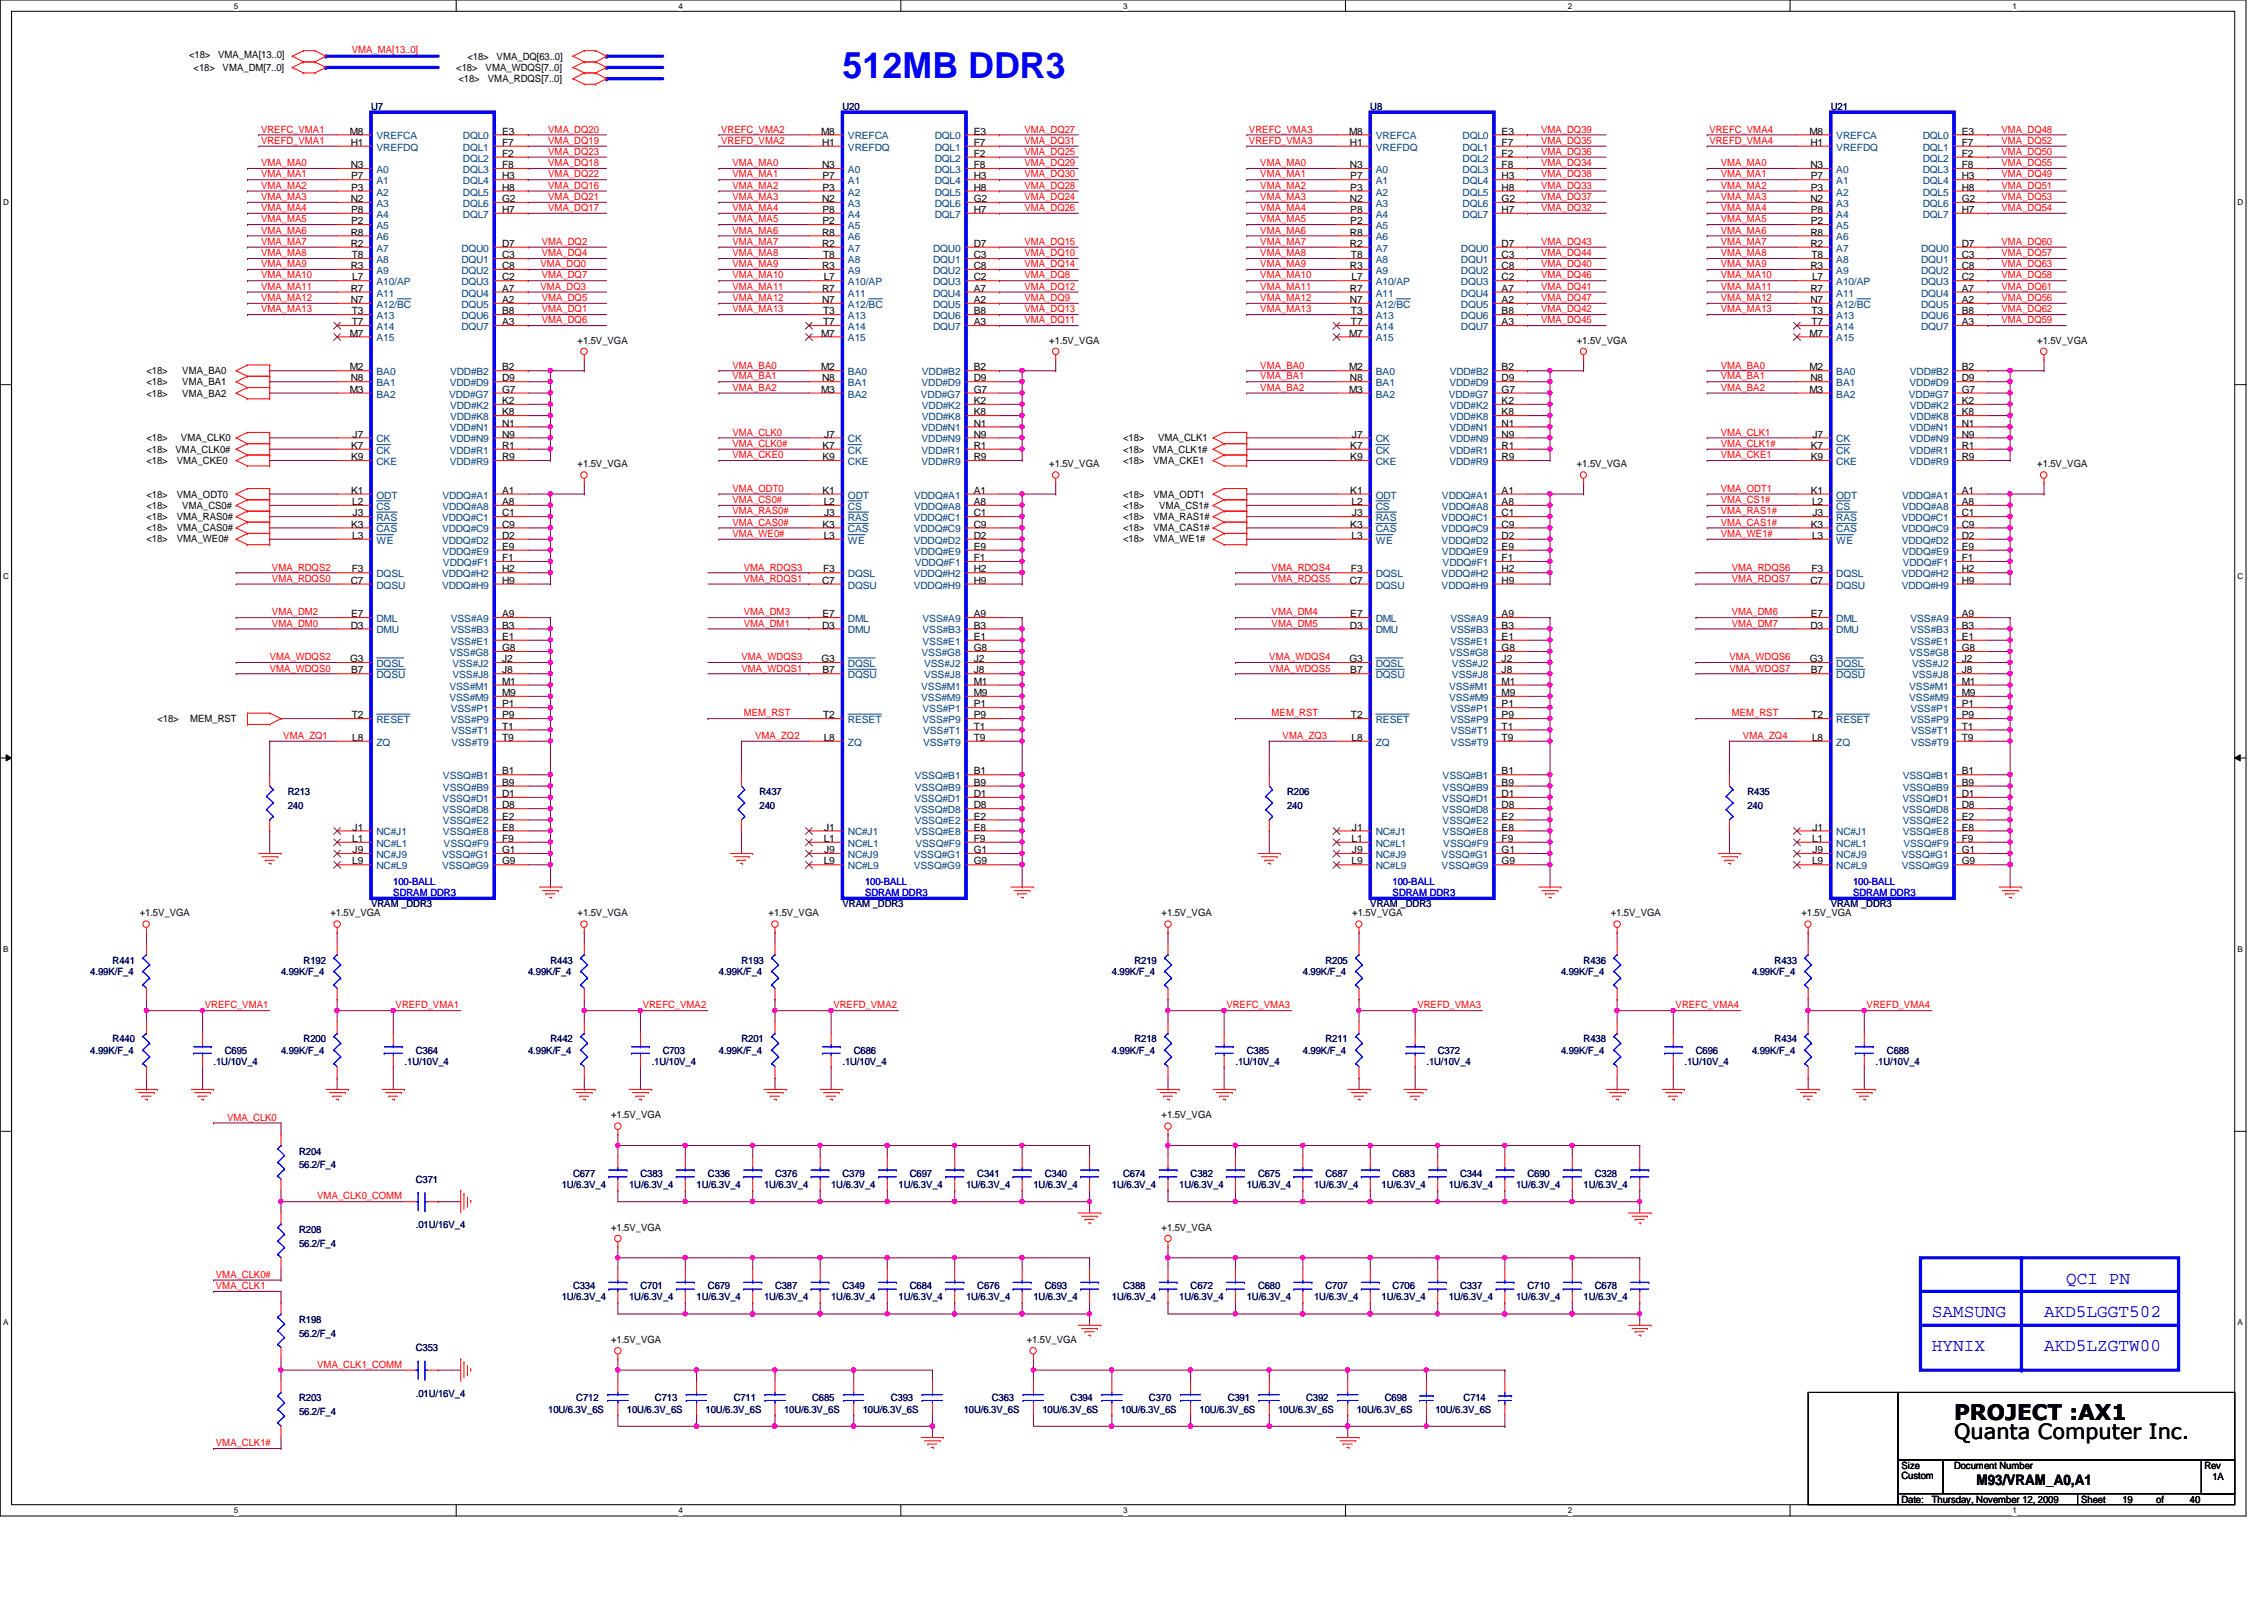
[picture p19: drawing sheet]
<svg xmlns="http://www.w3.org/2000/svg" width="297mm" height="210mm" viewBox="0 0 297 210" stroke-linecap="round" stroke-linejoin="round" font-family="sans-serif">
<defs><g id="words">
<text font-size="4.7" fill="#00f" x="110.5" y="10.2">512MB DDR3</text>
<g font-size="2.8">
<text x="256.4" y="188.8">Quanta Computer Inc.</text>
<text x="256.4" y="186.2">PROJECT :AX1</text>
</g>
<g font-size="2.3" fill="#00f">
<text x="253.4" y="172.8">SAMSUNG</text>
<text x="268.2" y="172.8">AKD5LGGT502</text>
<text x="271.1" y="168.4">QCI PN</text>
<text x="253.4" y="177.2">HYNIX</text>
<text x="268.2" y="177.2">AKD5LZGTW00</text>
</g>
<text font-size="1.9" x="259.3" y="194.8">M93/VRAM_A0,A1</text>
<g font-size="1.3">
<text x="24.8" y="7.7">&lt;18&gt;</text>
<text x="25.4" y="9.3">&lt;18&gt;</text>
<text x="28.6" y="7.7">VMA_MA[13..0]</text>
<text x="29.2" y="9.3">VMA_DM[7..0]</text>
<text x="59.9" y="9.3">&lt;18&gt;</text>
<text x="60.2" y="10.8">&lt;18&gt;</text>
<text x="61.3" y="7.8">&lt;18&gt;</text>
<text x="63.7" y="9.3">VMA_WDQS[7..0]</text>
<text x="64" y="10.8">VMA_RDQS[7..0]</text>
<text x="65.1" y="7.8">VMA_DQ[63..0]</text>
<text x="45.9" y="17.7">M8</text>
<text x="65.9" y="17.7">E3</text>
<text x="107.7" y="17.7">M8</text>
<text x="127.8" y="17.7">E3</text>
<text x="177" y="17.7">M8</text>
<text x="197" y="17.7">E3</text>
<text x="237.4" y="17.7">M8</text>
<text x="257.4" y="17.7">E3</text>
<text x="46" y="22.1">N3</text>
<text x="46" y="19.1">H1</text>
<text x="46.1" y="23.5">P7</text>
<text x="65.9" y="19.1">F7</text>
<text x="65.9" y="20.6">F2</text>
<text x="65.9" y="22.1">F8</text>
<text x="65.9" y="23.5">H3</text>
<text x="107.9" y="22.1">N3</text>
<text x="107.9" y="19.1">H1</text>
<text x="107.9" y="23.5">P7</text>
<text x="127.8" y="19.1">F7</text>
<text x="127.8" y="20.6">F2</text>
<text x="127.8" y="22.1">F8</text>
<text x="127.8" y="23.5">H3</text>
<text x="177.1" y="22.1">N3</text>
<text x="177.1" y="19.1">H1</text>
<text x="177.2" y="23.5">P7</text>
<text x="197" y="19.1">F7</text>
<text x="197" y="20.6">F2</text>
<text x="197" y="22.1">F8</text>
<text x="197" y="23.5">H3</text>
<text x="237.5" y="22.1">N3</text>
<text x="237.5" y="19.1">H1</text>
<text x="237.6" y="23.5">P7</text>
<text x="257.4" y="19.1">F7</text>
<text x="257.4" y="20.6">F2</text>
<text x="257.4" y="22.1">F8</text>
<text x="257.4" y="23.5">H3</text>
<text x="46" y="26.5">N2</text>
<text x="46.1" y="25">P3</text>
<text x="46.1" y="27.9">P8</text>
<text x="46.1" y="29.4">P2</text>
<text x="65.9" y="25">H8</text>
<text x="65.9" y="26.5">G2</text>
<text x="65.9" y="27.9">H7</text>
<text x="107.9" y="26.5">N2</text>
<text x="107.9" y="25">P3</text>
<text x="107.9" y="27.9">P8</text>
<text x="107.9" y="29.4">P2</text>
<text x="127.8" y="25">H8</text>
<text x="127.8" y="26.5">G2</text>
<text x="127.8" y="27.9">H7</text>
<text x="177.1" y="26.5">N2</text>
<text x="177.2" y="25">P3</text>
<text x="177.2" y="27.9">P8</text>
<text x="177.2" y="29.4">P2</text>
<text x="197" y="25">H8</text>
<text x="197" y="26.5">G2</text>
<text x="197" y="27.9">H7</text>
<text x="237.5" y="26.5">N2</text>
<text x="237.6" y="25">P3</text>
<text x="237.6" y="27.9">P8</text>
<text x="237.6" y="29.4">P2</text>
<text x="257.4" y="25">H8</text>
<text x="257.4" y="26.5">G2</text>
<text x="257.4" y="27.9">H7</text>
<text x="46" y="30.9">R8</text>
<text x="46" y="32.4">R2</text>
<text x="46" y="35.3">R3</text>
<text x="46.1" y="33.9">T8</text>
<text x="65.9" y="33.9">C3</text>
<text x="65.9" y="35.3">C8</text>
<text x="65.9" y="32.4">D7</text>
<text x="107.9" y="30.9">R8</text>
<text x="107.9" y="32.4">R2</text>
<text x="107.9" y="35.3">R3</text>
<text x="108" y="33.9">T8</text>
<text x="127.8" y="33.9">C3</text>
<text x="127.8" y="35.3">C8</text>
<text x="127.8" y="32.4">D7</text>
<text x="177.1" y="30.9">R8</text>
<text x="177.1" y="32.4">R2</text>
<text x="177.1" y="35.3">R3</text>
<text x="177.2" y="33.9">T8</text>
<text x="197" y="33.9">C3</text>
<text x="197" y="35.3">C8</text>
<text x="197" y="32.4">D7</text>
<text x="237.5" y="30.9">R8</text>
<text x="237.5" y="32.4">R2</text>
<text x="237.5" y="35.3">R3</text>
<text x="237.7" y="33.9">T8</text>
<text x="257.4" y="33.9">C3</text>
<text x="257.4" y="35.3">C8</text>
<text x="257.4" y="32.4">D7</text>
<text x="46" y="38.3">R7</text>
<text x="46" y="39.8">N7</text>
<text x="46.1" y="41.2">T3</text>
<text x="46.2" y="36.8">L7</text>
<text x="65.9" y="36.8">C2</text>
<text x="65.9" y="38.3">A7</text>
<text x="65.9" y="39.8">A2</text>
<text x="65.9" y="41.2">B8</text>
<text x="107.9" y="38.3">R7</text>
<text x="107.9" y="39.8">N7</text>
<text x="108" y="41.2">T3</text>
<text x="108.1" y="36.8">L7</text>
<text x="127.8" y="36.8">C2</text>
<text x="127.8" y="38.3">A7</text>
<text x="127.8" y="39.8">A2</text>
<text x="127.8" y="41.2">B8</text>
<text x="177.1" y="38.3">R7</text>
<text x="177.1" y="39.8">N7</text>
<text x="177.2" y="41.2">T3</text>
<text x="177.3" y="36.8">L7</text>
<text x="197" y="36.8">C2</text>
<text x="197" y="38.3">A7</text>
<text x="197" y="39.8">A2</text>
<text x="197" y="41.2">B8</text>
<text x="237.5" y="38.3">R7</text>
<text x="237.5" y="39.8">N7</text>
<text x="237.7" y="41.2">T3</text>
<text x="237.7" y="36.8">L7</text>
<text x="257.4" y="36.8">C2</text>
<text x="257.4" y="38.3">A7</text>
<text x="257.4" y="39.8">A2</text>
<text x="257.4" y="41.2">B8</text>
<text x="45.9" y="44.2">M7</text>
<text x="46.1" y="42.7">T7</text>
<text x="65.9" y="42.7">A3</text>
<text x="75.8" y="45.1">+1.5V_VGA</text>
<text x="107.7" y="44.2">M7</text>
<text x="108" y="42.7">T7</text>
<text x="127.8" y="42.7">A3</text>
<text x="137.7" y="45.1">+1.5V_VGA</text>
<text x="177" y="44.2">M7</text>
<text x="177.2" y="42.7">T7</text>
<text x="197" y="42.7">A3</text>
<text x="206.9" y="45.1">+1.5V_VGA</text>
<text x="237.4" y="44.2">M7</text>
<text x="237.7" y="42.7">T7</text>
<text x="257.4" y="42.7">A3</text>
<text x="267.3" y="45.1">+1.5V_VGA</text>
<text x="19.2" y="49.1">&lt;18&gt;</text>
<text x="19.2" y="50.5">&lt;18&gt;</text>
<text x="19.2" y="52">&lt;18&gt;</text>
<text x="23.9" y="49.1">VMA_BA0</text>
<text x="23.9" y="50.5">VMA_BA1</text>
<text x="23.9" y="52">VMA_BA2</text>
<text x="45.9" y="48.6">M2</text>
<text x="45.9" y="51.5">M3</text>
<text x="46" y="50">N8</text>
<text x="65.9" y="48.6">B2</text>
<text x="65.9" y="50">D9</text>
<text x="65.9" y="51.5">G7</text>
<text x="65.9" y="53">K2</text>
<text x="107.7" y="48.6">M2</text>
<text x="107.7" y="51.5">M3</text>
<text x="107.9" y="50">N8</text>
<text x="127.8" y="48.6">B2</text>
<text x="127.8" y="50">D9</text>
<text x="127.8" y="51.5">G7</text>
<text x="127.8" y="53">K2</text>
<text x="177" y="48.6">M2</text>
<text x="177" y="51.5">M3</text>
<text x="177.1" y="50">N8</text>
<text x="197" y="48.6">B2</text>
<text x="197" y="50">D9</text>
<text x="197" y="51.5">G7</text>
<text x="197" y="53">K2</text>
<text x="237.4" y="48.6">M2</text>
<text x="237.4" y="51.5">M3</text>
<text x="237.5" y="50">N8</text>
<text x="257.4" y="48.6">B2</text>
<text x="257.4" y="50">D9</text>
<text x="257.4" y="51.5">G7</text>
<text x="257.4" y="53">K2</text>
<text x="19.2" y="59.4">&lt;18&gt;</text>
<text x="19.2" y="57.9">&lt;18&gt;</text>
<text x="23" y="59.4">VMA_CLK0#</text>
<text x="23.7" y="57.9">VMA_CLK0</text>
<text x="46.1" y="58.9">K7</text>
<text x="46.3" y="57.4">J7</text>
<text x="65.9" y="54.5">K8</text>
<text x="65.9" y="56">N1</text>
<text x="65.9" y="57.4">N9</text>
<text x="65.9" y="58.9">R1</text>
<text x="107.9" y="58.9">K7</text>
<text x="108.1" y="57.4">J7</text>
<text x="127.8" y="54.5">K8</text>
<text x="127.8" y="56">N1</text>
<text x="127.8" y="57.4">N9</text>
<text x="127.8" y="58.9">R1</text>
<text x="147.4" y="57.9">&lt;18&gt;</text>
<text x="147.4" y="59.4">&lt;18&gt;</text>
<text x="151.2" y="59.4">VMA_CLK1#</text>
<text x="151.9" y="57.9">VMA_CLK1</text>
<text x="177.2" y="58.9">K7</text>
<text x="177.4" y="57.4">J7</text>
<text x="197" y="54.5">K8</text>
<text x="197" y="56">N1</text>
<text x="197" y="57.4">N9</text>
<text x="197" y="58.9">R1</text>
<text x="237.6" y="58.9">K7</text>
<text x="237.8" y="57.4">J7</text>
<text x="257.4" y="54.5">K8</text>
<text x="257.4" y="56">N1</text>
<text x="257.4" y="57.4">N9</text>
<text x="257.4" y="58.9">R1</text>
<text x="19.2" y="65.3">&lt;18&gt;</text>
<text x="19.2" y="60.9">&lt;18&gt;</text>
<text x="23.2" y="65.3">VMA_ODT0</text>
<text x="23.2" y="60.9">VMA_CKE0</text>
<text x="46.1" y="60.4">K9</text>
<text x="46.1" y="64.8">K1</text>
<text x="65.9" y="64.8">A1</text>
<text x="65.9" y="60.4">R9</text>
<text x="75.8" y="61.3">+1.5V_VGA</text>
<text x="107.9" y="60.4">K9</text>
<text x="107.9" y="64.8">K1</text>
<text x="127.8" y="64.8">A1</text>
<text x="127.8" y="60.4">R9</text>
<text x="137.7" y="61.3">+1.5V_VGA</text>
<text x="147.4" y="65.3">&lt;18&gt;</text>
<text x="147.4" y="60.9">&lt;18&gt;</text>
<text x="151.3" y="65.3">VMA_ODT1</text>
<text x="151.3" y="60.9">VMA_CKE1</text>
<text x="177.2" y="60.4">K9</text>
<text x="177.2" y="64.8">K1</text>
<text x="197" y="64.8">A1</text>
<text x="197" y="60.4">R9</text>
<text x="206.9" y="61.3">+1.5V_VGA</text>
<text x="237.6" y="60.4">K9</text>
<text x="237.6" y="64.8">K1</text>
<text x="257.4" y="64.8">A1</text>
<text x="257.4" y="60.4">R9</text>
<text x="267.3" y="61.3">+1.5V_VGA</text>
<text x="19.2" y="71.2">&lt;18&gt;</text>
<text x="19.2" y="69.7">&lt;18&gt;</text>
<text x="19.2" y="68.2">&lt;18&gt;</text>
<text x="19.2" y="66.8">&lt;18&gt;</text>
<text x="23.2" y="71.2">VMA_WE0#</text>
<text x="23.2" y="69.7">VMA_CAS0#</text>
<text x="23.2" y="68.2">VMA_RAS0#</text>
<text x="23.9" y="66.8">VMA_CS0#</text>
<text x="46.1" y="69.2">K3</text>
<text x="46.2" y="70.7">L3</text>
<text x="46.2" y="66.3">L2</text>
<text x="46.3" y="67.7">J3</text>
<text x="65.9" y="66.3">A8</text>
<text x="65.9" y="67.7">C1</text>
<text x="65.9" y="69.2">C9</text>
<text x="65.9" y="70.7">D2</text>
<text x="107.9" y="69.2">K3</text>
<text x="108.1" y="70.7">L3</text>
<text x="108.1" y="66.3">L2</text>
<text x="108.1" y="67.7">J3</text>
<text x="127.8" y="66.3">A8</text>
<text x="127.8" y="67.7">C1</text>
<text x="127.8" y="69.2">C9</text>
<text x="127.8" y="70.7">D2</text>
<text x="147.4" y="71.2">&lt;18&gt;</text>
<text x="147.4" y="68.2">&lt;18&gt;</text>
<text x="147.4" y="69.7">&lt;18&gt;</text>
<text x="147.4" y="66.8">&lt;18&gt;</text>
<text x="151.3" y="71.2">VMA_WE1#</text>
<text x="151.3" y="68.2">VMA_RAS1#</text>
<text x="151.3" y="69.7">VMA_CAS1#</text>
<text x="152.1" y="66.8">VMA_CS1#</text>
<text x="177.2" y="69.2">K3</text>
<text x="177.3" y="70.7">L3</text>
<text x="177.3" y="66.3">L2</text>
<text x="177.4" y="67.7">J3</text>
<text x="197" y="66.3">A8</text>
<text x="197" y="67.7">C1</text>
<text x="197" y="69.2">C9</text>
<text x="197" y="70.7">D2</text>
<text x="237.6" y="69.2">K3</text>
<text x="237.7" y="70.7">L3</text>
<text x="237.7" y="66.3">L2</text>
<text x="237.8" y="67.7">J3</text>
<text x="257.4" y="66.3">A8</text>
<text x="257.4" y="67.7">C1</text>
<text x="257.4" y="69.2">C9</text>
<text x="257.4" y="70.7">D2</text>
<text x="46" y="76.6">C7</text>
<text x="46.1" y="75.1">F3</text>
<text x="65.9" y="72.1">E9</text>
<text x="65.9" y="73.6">F1</text>
<text x="65.9" y="75.1">H2</text>
<text x="65.9" y="76.6">H9</text>
<text x="107.9" y="76.6">C7</text>
<text x="108" y="75.1">F3</text>
<text x="127.8" y="72.1">E9</text>
<text x="127.8" y="73.6">F1</text>
<text x="127.8" y="75.1">H2</text>
<text x="127.8" y="76.6">H9</text>
<text x="177.1" y="76.6">C7</text>
<text x="177.2" y="75.1">F3</text>
<text x="197" y="72.1">E9</text>
<text x="197" y="73.6">F1</text>
<text x="197" y="75.1">H2</text>
<text x="197" y="76.6">H9</text>
<text x="237.5" y="76.6">C7</text>
<text x="237.7" y="75.1">F3</text>
<text x="257.4" y="72.1">E9</text>
<text x="257.4" y="73.6">F1</text>
<text x="257.4" y="75.1">H2</text>
<text x="257.4" y="76.6">H9</text>
<text x="46" y="82.5">D3</text>
<text x="46.1" y="81">E7</text>
<text x="65.9" y="81">A9</text>
<text x="65.9" y="83.9">E1</text>
<text x="65.9" y="82.5">B3</text>
<text x="107.9" y="82.5">D3</text>
<text x="107.9" y="81">E7</text>
<text x="127.8" y="81">A9</text>
<text x="127.8" y="83.9">E1</text>
<text x="127.8" y="82.5">B3</text>
<text x="177.1" y="82.5">D3</text>
<text x="177.2" y="81">E7</text>
<text x="197" y="81">A9</text>
<text x="197" y="83.9">E1</text>
<text x="197" y="82.5">B3</text>
<text x="237.5" y="82.5">D3</text>
<text x="237.6" y="81">E7</text>
<text x="257.4" y="81">A9</text>
<text x="257.4" y="83.9">E1</text>
<text x="257.4" y="82.5">B3</text>
<text x="45.9" y="86.9">G3</text>
<text x="46.1" y="88.3">B7</text>
<text x="65.9" y="85.4">G8</text>
<text x="65.9" y="86.9">J2</text>
<text x="65.9" y="88.3">J8</text>
<text x="65.9" y="89.8">M1</text>
<text x="107.8" y="86.9">G3</text>
<text x="107.9" y="88.3">B7</text>
<text x="127.8" y="85.4">G8</text>
<text x="127.8" y="86.9">J2</text>
<text x="127.8" y="88.3">J8</text>
<text x="127.8" y="89.8">M1</text>
<text x="177" y="86.9">G3</text>
<text x="177.2" y="88.3">B7</text>
<text x="197" y="85.4">G8</text>
<text x="197" y="86.9">J2</text>
<text x="197" y="88.3">J8</text>
<text x="197" y="89.8">M1</text>
<text x="237.4" y="86.9">G3</text>
<text x="237.6" y="88.3">B7</text>
<text x="257.4" y="85.4">G8</text>
<text x="257.4" y="86.9">J2</text>
<text x="257.4" y="88.3">J8</text>
<text x="257.4" y="89.8">M1</text>
<text x="20.7" y="94.7">&lt;18&gt;</text>
<text x="24.9" y="94.7">MEM_RST</text>
<text x="46.1" y="94.2">T2</text>
<text x="65.9" y="91.3">M9</text>
<text x="65.9" y="92.8">P1</text>
<text x="65.9" y="94.2">P9</text>
<text x="65.9" y="95.7">T1</text>
<text x="108" y="94.2">T2</text>
<text x="127.8" y="91.3">M9</text>
<text x="127.8" y="92.8">P1</text>
<text x="127.8" y="94.2">P9</text>
<text x="127.8" y="95.7">T1</text>
<text x="177.2" y="94.2">T2</text>
<text x="197" y="91.3">M9</text>
<text x="197" y="92.8">P1</text>
<text x="197" y="94.2">P9</text>
<text x="197" y="95.7">T1</text>
<text x="237.7" y="94.2">T2</text>
<text x="257.4" y="91.3">M9</text>
<text x="257.4" y="92.8">P1</text>
<text x="257.4" y="94.2">P9</text>
<text x="257.4" y="95.7">T1</text>
<text x="46.2" y="97.2">L8</text>
<text x="65.9" y="101.6">B1</text>
<text x="65.9" y="97.2">T9</text>
<text x="108.1" y="97.2">L8</text>
<text x="127.8" y="101.6">B1</text>
<text x="127.8" y="97.2">T9</text>
<text x="177.3" y="97.2">L8</text>
<text x="197" y="101.6">B1</text>
<text x="197" y="97.2">T9</text>
<text x="237.7" y="97.2">L8</text>
<text x="257.4" y="101.6">B1</text>
<text x="257.4" y="97.2">T9</text>
<text x="65.9" y="104.6">D1</text>
<text x="65.9" y="103.1">B9</text>
<text x="65.9" y="106">D8</text>
<text x="65.9" y="107.5">E2</text>
<text x="127.8" y="104.6">D1</text>
<text x="127.8" y="103.1">B9</text>
<text x="127.8" y="106">D8</text>
<text x="127.8" y="107.5">E2</text>
<text x="197" y="104.6">D1</text>
<text x="197" y="103.1">B9</text>
<text x="197" y="106">D8</text>
<text x="197" y="107.5">E2</text>
<text x="257.4" y="104.6">D1</text>
<text x="257.4" y="103.1">B9</text>
<text x="257.4" y="106">D8</text>
<text x="257.4" y="107.5">E2</text>
<text x="46.2" y="110.4">L1</text>
<text x="46.2" y="113.4">L9</text>
<text x="46.3" y="109">J1</text>
<text x="46.3" y="111.9">J9</text>
<text x="65.9" y="109">E8</text>
<text x="65.9" y="110.4">F9</text>
<text x="65.9" y="111.9">G1</text>
<text x="65.9" y="113.4">G9</text>
<text x="108.1" y="110.4">L1</text>
<text x="108.1" y="113.4">L9</text>
<text x="108.1" y="109">J1</text>
<text x="108.1" y="111.9">J9</text>
<text x="127.8" y="109">E8</text>
<text x="127.8" y="110.4">F9</text>
<text x="127.8" y="111.9">G1</text>
<text x="127.8" y="113.4">G9</text>
<text x="177.3" y="110.4">L1</text>
<text x="177.3" y="113.4">L9</text>
<text x="177.4" y="109">J1</text>
<text x="177.4" y="111.9">J9</text>
<text x="197" y="109">E8</text>
<text x="197" y="110.4">F9</text>
<text x="197" y="111.9">G1</text>
<text x="197" y="113.4">G9</text>
<text x="237.7" y="110.4">L1</text>
<text x="237.7" y="113.4">L9</text>
<text x="237.8" y="109">J1</text>
<text x="237.8" y="111.9">J9</text>
<text x="257.4" y="109">E8</text>
<text x="257.4" y="110.4">F9</text>
<text x="257.4" y="111.9">G1</text>
<text x="257.4" y="113.4">G9</text>
<text x="18.3" y="120.2">+1.5V_VGA</text>
<text x="43.3" y="120.2">+1.5V_VGA</text>
<text x="75.8" y="120.2">+1.5V_VGA</text>
<text x="100.8" y="120.2">+1.5V_VGA</text>
<text x="152.4" y="120.2">+1.5V_VGA</text>
<text x="177.4" y="120.2">+1.5V_VGA</text>
<text x="211.3" y="120.2">+1.5V_VGA</text>
<text x="236.3" y="120.2">+1.5V_VGA</text>
<text x="80.2" y="146.7">+1.5V_VGA</text>
<text x="152.4" y="146.7">+1.5V_VGA</text>
<text x="80.2" y="161.5">+1.5V_VGA</text>
<text x="152.4" y="161.5">+1.5V_VGA</text>
<text x="80.2" y="176.2">+1.5V_VGA</text>
<text x="134.7" y="176.2">+1.5V_VGA</text>
<text x="249.5" y="194.1">Custom</text>
<text x="249.5" y="192.7">Size</text>
<text x="249.5" y="197.1">Date:</text>
<text x="253.4" y="197.1">Thursday, November 12, 2009</text>
<text x="256.4" y="192.7">Document Number</text>
<text x="273" y="197.1">Sheet</text>
<text x="278.5" y="197.1">19</text>
<text x="282.9" y="197.1">of</text>
<text x="287.3" y="197.1">40</text>
<text x="289.2" y="192.7">Rev</text>
<text x="290.3" y="194.2">1A</text>
</g>
<g font-size="1.3" fill="#f00">
<text x="46.1" y="6.9">VMA_MA[13..0]</text>
<text x="34.2" y="17.4">VREFC_VMA1</text>
<text x="71.9" y="17.4">VMA_DQ20</text>
<text x="94.6" y="17.4">VREFC_VMA2</text>
<text x="134.4" y="17.4">VMA_DQ27</text>
<text x="163.9" y="17.4">VREFC_VMA3</text>
<text x="202.2" y="17.4">VMA_DQ39</text>
<text x="224.3" y="17.4">VREFC_VMA4</text>
<text x="262.6" y="17.4">VMA_DQ48</text>
<text x="34.2" y="18.9">VREFD_VMA1</text>
<text x="34.2" y="23.3">VMA_MA1</text>
<text x="34.2" y="21.8">VMA_MA0</text>
<text x="71.9" y="20.3">VMA_DQ23</text>
<text x="71.9" y="21.8">VMA_DQ18</text>
<text x="71.9" y="18.9">VMA_DQ19</text>
<text x="71.9" y="23.3">VMA_DQ22</text>
<text x="94.6" y="18.9">VREFD_VMA2</text>
<text x="96.1" y="23.3">VMA_MA1</text>
<text x="96.1" y="21.8">VMA_MA0</text>
<text x="134.4" y="20.3">VMA_DQ25</text>
<text x="134.4" y="21.8">VMA_DQ29</text>
<text x="134.4" y="23.3">VMA_DQ30</text>
<text x="134.4" y="18.9">VMA_DQ31</text>
<text x="163.9" y="18.9">VREFD_VMA3</text>
<text x="165.4" y="21.8">VMA_MA0</text>
<text x="165.4" y="23.3">VMA_MA1</text>
<text x="202.2" y="21.8">VMA_DQ34</text>
<text x="202.2" y="23.3">VMA_DQ38</text>
<text x="202.2" y="18.9">VMA_DQ35</text>
<text x="202.2" y="20.3">VMA_DQ36</text>
<text x="224.3" y="18.9">VREFD_VMA4</text>
<text x="225.8" y="23.3">VMA_MA1</text>
<text x="225.8" y="21.8">VMA_MA0</text>
<text x="262.6" y="18.9">VMA_DQ52</text>
<text x="262.6" y="20.3">VMA_DQ50</text>
<text x="262.6" y="23.3">VMA_DQ49</text>
<text x="262.6" y="21.8">VMA_DQ55</text>
<text x="34.2" y="26.2">VMA_MA3</text>
<text x="34.2" y="27.7">VMA_MA4</text>
<text x="34.2" y="29.2">VMA_MA5</text>
<text x="34.2" y="24.8">VMA_MA2</text>
<text x="71.9" y="24.8">VMA_DQ16</text>
<text x="71.9" y="26.2">VMA_DQ21</text>
<text x="71.9" y="27.7">VMA_DQ17</text>
<text x="96.1" y="29.2">VMA_MA5</text>
<text x="96.1" y="27.7">VMA_MA4</text>
<text x="96.1" y="26.2">VMA_MA3</text>
<text x="96.1" y="24.8">VMA_MA2</text>
<text x="134.4" y="27.7">VMA_DQ26</text>
<text x="134.4" y="24.8">VMA_DQ28</text>
<text x="134.4" y="26.2">VMA_DQ24</text>
<text x="165.4" y="27.7">VMA_MA4</text>
<text x="165.4" y="26.2">VMA_MA3</text>
<text x="165.4" y="24.8">VMA_MA2</text>
<text x="165.4" y="29.2">VMA_MA5</text>
<text x="202.2" y="26.2">VMA_DQ37</text>
<text x="202.2" y="24.8">VMA_DQ33</text>
<text x="202.2" y="27.7">VMA_DQ32</text>
<text x="225.8" y="26.2">VMA_MA3</text>
<text x="225.8" y="27.7">VMA_MA4</text>
<text x="225.8" y="29.2">VMA_MA5</text>
<text x="225.8" y="24.8">VMA_MA2</text>
<text x="262.6" y="26.2">VMA_DQ53</text>
<text x="262.6" y="27.7">VMA_DQ54</text>
<text x="262.6" y="24.8">VMA_DQ51</text>
<text x="34.2" y="35.1">VMA_MA9</text>
<text x="34.2" y="33.6">VMA_MA8</text>
<text x="34.2" y="32.1">VMA_MA7</text>
<text x="34.2" y="30.6">VMA_MA6</text>
<text x="70.9" y="35.1">VMA_DQ0</text>
<text x="71.1" y="32.1">VMA_DQ2</text>
<text x="71.1" y="33.6">VMA_DQ4</text>
<text x="96.1" y="33.6">VMA_MA8</text>
<text x="96.1" y="35.1">VMA_MA9</text>
<text x="96.1" y="30.6">VMA_MA6</text>
<text x="96.1" y="32.1">VMA_MA7</text>
<text x="134.4" y="35.1">VMA_DQ14</text>
<text x="134.4" y="32.1">VMA_DQ15</text>
<text x="134.4" y="33.6">VMA_DQ10</text>
<text x="165.4" y="35.1">VMA_MA9</text>
<text x="165.4" y="30.6">VMA_MA6</text>
<text x="165.4" y="32.1">VMA_MA7</text>
<text x="165.4" y="33.6">VMA_MA8</text>
<text x="202.2" y="33.6">VMA_DQ44</text>
<text x="202.2" y="35.1">VMA_DQ40</text>
<text x="202.2" y="32.1">VMA_DQ43</text>
<text x="225.8" y="35.1">VMA_MA9</text>
<text x="225.8" y="33.6">VMA_MA8</text>
<text x="225.8" y="32.1">VMA_MA7</text>
<text x="225.8" y="30.6">VMA_MA6</text>
<text x="262.6" y="32.1">VMA_DQ60</text>
<text x="262.6" y="35.1">VMA_DQ63</text>
<text x="262.6" y="33.6">VMA_DQ57</text>
<text x="34.2" y="41">VMA_MA13</text>
<text x="34.2" y="38">VMA_MA11</text>
<text x="34.2" y="36.5">VMA_MA10</text>
<text x="34.2" y="39.5">VMA_MA12</text>
<text x="70.9" y="38">VMA_DQ3</text>
<text x="71.1" y="39.5">VMA_DQ5</text>
<text x="71.1" y="36.5">VMA_DQ7</text>
<text x="71.1" y="41">VMA_DQ1</text>
<text x="96.1" y="38">VMA_MA11</text>
<text x="96.1" y="36.5">VMA_MA10</text>
<text x="96.1" y="39.5">VMA_MA12</text>
<text x="96.1" y="41">VMA_MA13</text>
<text x="134.4" y="39.5">VMA_DQ9</text>
<text x="134.4" y="38">VMA_DQ12</text>
<text x="134.4" y="41">VMA_DQ13</text>
<text x="134.4" y="36.5">VMA_DQ8</text>
<text x="165.4" y="38">VMA_MA11</text>
<text x="165.4" y="36.5">VMA_MA10</text>
<text x="165.4" y="39.5">VMA_MA12</text>
<text x="165.4" y="41">VMA_MA13</text>
<text x="202.2" y="38">VMA_DQ41</text>
<text x="202.2" y="41">VMA_DQ42</text>
<text x="202.2" y="39.5">VMA_DQ47</text>
<text x="202.2" y="36.5">VMA_DQ46</text>
<text x="225.8" y="38">VMA_MA11</text>
<text x="225.8" y="36.5">VMA_MA10</text>
<text x="225.8" y="39.5">VMA_MA12</text>
<text x="225.8" y="41">VMA_MA13</text>
<text x="262.6" y="38">VMA_DQ61</text>
<text x="262.6" y="36.5">VMA_DQ58</text>
<text x="262.6" y="41">VMA_DQ62</text>
<text x="262.6" y="39.5">VMA_DQ56</text>
<text x="71.1" y="42.4">VMA_DQ6</text>
<text x="134.4" y="42.4">VMA_DQ11</text>
<text x="202.2" y="42.4">VMA_DQ45</text>
<text x="262.6" y="42.4">VMA_DQ59</text>
<text x="96.1" y="49.8">VMA_BA1</text>
<text x="96.1" y="48.3">VMA_BA0</text>
<text x="96.1" y="51.3">VMA_BA2</text>
<text x="165.4" y="48.3">VMA_BA0</text>
<text x="165.4" y="51.3">VMA_BA2</text>
<text x="165.4" y="49.8">VMA_BA1</text>
<text x="225.8" y="48.3">VMA_BA0</text>
<text x="225.8" y="49.8">VMA_BA1</text>
<text x="225.8" y="51.3">VMA_BA2</text>
<text x="96.1" y="57.1">VMA_CLK0</text>
<text x="96.1" y="58.6">VMA_CLK0#</text>
<text x="225.8" y="57.1">VMA_CLK1</text>
<text x="225.8" y="58.6">VMA_CLK1#</text>
<text x="96.1" y="60.1">VMA_CKE0</text>
<text x="96.1" y="64.5">VMA_ODT0</text>
<text x="96.1" y="66">VMA_CS0#</text>
<text x="225.8" y="64.5">VMA_ODT1</text>
<text x="225.8" y="60.1">VMA_CKE1</text>
<text x="225.8" y="66">VMA_CS1#</text>
<text x="96.1" y="70.4">VMA_WE0#</text>
<text x="96.1" y="69">VMA_CAS0#</text>
<text x="96.1" y="67.5">VMA_RAS0#</text>
<text x="225.8" y="70.4">VMA_WE1#</text>
<text x="225.8" y="69">VMA_CAS1#</text>
<text x="225.8" y="67.5">VMA_RAS1#</text>
<text x="35.7" y="76.3">VMA_RDQS0</text>
<text x="35.7" y="74.8">VMA_RDQS2</text>
<text x="97.6" y="76.3">VMA_RDQS1</text>
<text x="97.6" y="74.8">VMA_RDQS3</text>
<text x="166.8" y="76.3">VMA_RDQS5</text>
<text x="166.8" y="74.8">VMA_RDQS4</text>
<text x="227.2" y="74.8">VMA_RDQS6</text>
<text x="227.2" y="76.3">VMA_RDQS7</text>
<text x="35.7" y="82.2">VMA_DM0</text>
<text x="35.7" y="80.7">VMA_DM2</text>
<text x="97.6" y="80.7">VMA_DM3</text>
<text x="97.6" y="82.2">VMA_DM1</text>
<text x="166.8" y="82.2">VMA_DM5</text>
<text x="166.8" y="80.7">VMA_DM4</text>
<text x="227.2" y="80.7">VMA_DM6</text>
<text x="227.2" y="82.2">VMA_DM7</text>
<text x="35.4" y="88.1">VMA_WDQS0</text>
<text x="35.4" y="86.6">VMA_WDQS2</text>
<text x="97.3" y="86.6">VMA_WDQS3</text>
<text x="97.3" y="88.1">VMA_WDQS1</text>
<text x="166.5" y="88.1">VMA_WDQS5</text>
<text x="166.5" y="86.6">VMA_WDQS4</text>
<text x="226.9" y="86.6">VMA_WDQS6</text>
<text x="226.9" y="88.1">VMA_WDQS7</text>
<text x="97.6" y="94">MEM_RST</text>
<text x="166.8" y="94">MEM_RST</text>
<text x="227.2" y="94">MEM_RST</text>
<text x="37.2" y="96.9">VMA_ZQ1</text>
<text x="99.1" y="96.9">VMA_ZQ2</text>
<text x="168.3" y="96.9">VMA_ZQ3</text>
<text x="228.7" y="96.9">VMA_ZQ4</text>
<text x="26.9" y="132.3">VREFC_VMA1</text>
<text x="51.9" y="132.3">VREFD_VMA1</text>
<text x="84.3" y="132.3">VREFC_VMA2</text>
<text x="109.3" y="132.3">VREFD_VMA2</text>
<text x="160.9" y="132.3">VREFC_VMA3</text>
<text x="186" y="132.3">VREFD_VMA3</text>
<text x="219.8" y="132.3">VREFC_VMA4</text>
<text x="244.9" y="132.3">VREFD_VMA4</text>
<text x="29.8" y="147">VMA_CLK0</text>
<text x="41.6" y="157.4">VMA_CLK0_COMM</text>
<text x="28.3" y="167.6">VMA_CLK0#</text>
<text x="28.3" y="169.1">VMA_CLK1</text>
<text x="41.6" y="179.5">VMA_CLK1_COMM</text>
<text x="28.3" y="189.7">VMA_CLK1#</text>
</g>
<g font-size="1.3" fill="#000080">
<text x="48.7" y="14.4">U7</text>
<text x="110.5" y="14.4">U20</text>
<text x="179.8" y="14.4">U8</text>
<text x="240.2" y="14.4">U21</text>
<text x="37.8" y="104.3">R213</text>
<text x="37.8" y="106.1">240</text>
<text x="99.6" y="104.3">R437</text>
<text x="99.6" y="106.1">240</text>
<text x="168.9" y="104.3">R206</text>
<text x="168.9" y="106.1">240</text>
<text x="229.3" y="104.3">R435</text>
<text x="229.3" y="106.1">240</text>
<text x="48.7" y="119">VRAM _DDR3</text>
<text x="110.5" y="119">VRAM _DDR3</text>
<text x="179.8" y="119">VRAM _DDR3</text>
<text x="240.2" y="119">VRAM _DDR3</text>
<text x="11.9" y="127.9">4.99K/F_4</text>
<text x="14.8" y="126.4">R441</text>
<text x="36.9" y="127.9">4.99K/F_4</text>
<text x="39.8" y="126.4">R192</text>
<text x="69.3" y="127.9">4.99K/F_4</text>
<text x="72.2" y="126.4">R443</text>
<text x="94.3" y="127.9">4.99K/F_4</text>
<text x="97.3" y="126.4">R193</text>
<text x="145.9" y="127.9">4.99K/F_4</text>
<text x="148.8" y="126.4">R219</text>
<text x="170.9" y="127.9">4.99K/F_4</text>
<text x="173.9" y="126.4">R205</text>
<text x="204.8" y="127.9">4.99K/F_4</text>
<text x="207.8" y="126.4">R436</text>
<text x="229.9" y="127.9">4.99K/F_4</text>
<text x="232.8" y="126.4">R433</text>
<text x="14.8" y="136.7">R440</text>
<text x="39.8" y="136.7">R200</text>
<text x="72.2" y="136.7">R442</text>
<text x="97.3" y="136.7">R201</text>
<text x="148.8" y="136.7">R218</text>
<text x="173.9" y="136.7">R211</text>
<text x="207.8" y="136.7">R438</text>
<text x="232.8" y="136.7">R434</text>
<text x="11.9" y="138.2">4.99K/F_4</text>
<text x="28" y="139.7">.1U/10V_4</text>
<text x="29.5" y="138.2">C695</text>
<text x="36.9" y="138.2">4.99K/F_4</text>
<text x="53.1" y="139.7">.1U/10V_4</text>
<text x="54.6" y="138.2">C364</text>
<text x="69.3" y="138.2">4.99K/F_4</text>
<text x="85.5" y="139.7">.1U/10V_4</text>
<text x="86.9" y="138.2">C703</text>
<text x="94.3" y="138.2">4.99K/F_4</text>
<text x="110.5" y="139.7">.1U/10V_4</text>
<text x="112" y="138.2">C686</text>
<text x="145.9" y="138.2">4.99K/F_4</text>
<text x="162.1" y="139.7">.1U/10V_4</text>
<text x="163.6" y="138.2">C385</text>
<text x="170.9" y="138.2">4.99K/F_4</text>
<text x="187.2" y="139.7">.1U/10V_4</text>
<text x="188.6" y="138.2">C372</text>
<text x="204.8" y="138.2">4.99K/F_4</text>
<text x="221" y="139.7">.1U/10V_4</text>
<text x="222.5" y="138.2">C696</text>
<text x="229.9" y="138.2">4.99K/F_4</text>
<text x="246.1" y="139.7">.1U/10V_4</text>
<text x="247.6" y="138.2">C688</text>
<text x="39.2" y="151.5">R204</text>
<text x="39.2" y="153.2">56.2/F_4</text>
<text x="54.6" y="155.2">C371</text>
<text x="73.7" y="155.9">1U/6.3V_4</text>
<text x="75.2" y="154.4">C677</text>
<text x="82.5" y="155.9">1U/6.3V_4</text>
<text x="84" y="154.4">C383</text>
<text x="91.4" y="155.9">1U/6.3V_4</text>
<text x="92.9" y="154.4">C336</text>
<text x="100.2" y="155.9">1U/6.3V_4</text>
<text x="101.7" y="154.4">C376</text>
<text x="109" y="155.9">1U/6.3V_4</text>
<text x="110.5" y="154.4">C379</text>
<text x="117.9" y="155.9">1U/6.3V_4</text>
<text x="119.4" y="154.4">C697</text>
<text x="126.7" y="155.9">1U/6.3V_4</text>
<text x="128.2" y="154.4">C341</text>
<text x="135.6" y="155.9">1U/6.3V_4</text>
<text x="137.1" y="154.4">C340</text>
<text x="145.9" y="155.9">1U/6.3V_4</text>
<text x="147.4" y="154.4">C674</text>
<text x="154.7" y="155.9">1U/6.3V_4</text>
<text x="156.2" y="154.4">C382</text>
<text x="163.6" y="155.9">1U/6.3V_4</text>
<text x="165.1" y="154.4">C675</text>
<text x="172.4" y="155.9">1U/6.3V_4</text>
<text x="173.9" y="154.4">C687</text>
<text x="181.3" y="155.9">1U/6.3V_4</text>
<text x="182.7" y="154.4">C683</text>
<text x="190.1" y="155.9">1U/6.3V_4</text>
<text x="191.6" y="154.4">C344</text>
<text x="198.9" y="155.9">1U/6.3V_4</text>
<text x="200.4" y="154.4">C690</text>
<text x="207.8" y="155.9">1U/6.3V_4</text>
<text x="209.3" y="154.4">C328</text>
<text x="39.2" y="161.8">R208</text>
<text x="54.6" y="161.2">.01U/16V_4</text>
<text x="39.2" y="163.5">56.2/F_4</text>
<text x="39.2" y="173.6">R198</text>
<text x="73.7" y="170.6">1U/6.3V_4</text>
<text x="75.2" y="169.1">C334</text>
<text x="82.5" y="170.6">1U/6.3V_4</text>
<text x="84" y="169.1">C701</text>
<text x="91.4" y="170.6">1U/6.3V_4</text>
<text x="92.9" y="169.1">C679</text>
<text x="100.2" y="170.6">1U/6.3V_4</text>
<text x="101.7" y="169.1">C387</text>
<text x="109" y="170.6">1U/6.3V_4</text>
<text x="110.5" y="169.1">C349</text>
<text x="117.9" y="170.6">1U/6.3V_4</text>
<text x="119.4" y="169.1">C684</text>
<text x="126.7" y="170.6">1U/6.3V_4</text>
<text x="128.2" y="169.1">C676</text>
<text x="135.6" y="170.6">1U/6.3V_4</text>
<text x="137.1" y="169.1">C693</text>
<text x="145.9" y="170.6">1U/6.3V_4</text>
<text x="147.4" y="169.1">C388</text>
<text x="154.7" y="170.6">1U/6.3V_4</text>
<text x="156.2" y="169.1">C672</text>
<text x="163.6" y="170.6">1U/6.3V_4</text>
<text x="165.1" y="169.1">C680</text>
<text x="172.4" y="170.6">1U/6.3V_4</text>
<text x="173.9" y="169.1">C707</text>
<text x="181.3" y="170.6">1U/6.3V_4</text>
<text x="182.7" y="169.1">C706</text>
<text x="190.1" y="170.6">1U/6.3V_4</text>
<text x="191.6" y="169.1">C337</text>
<text x="198.9" y="170.6">1U/6.3V_4</text>
<text x="200.4" y="169.1">C710</text>
<text x="207.8" y="170.6">1U/6.3V_4</text>
<text x="209.3" y="169.1">C678</text>
<text x="39.2" y="175.3">56.2/F_4</text>
<text x="54.6" y="177.2">C353</text>
<text x="39.2" y="183.9">R203</text>
<text x="39.2" y="185.6">56.2/F_4</text>
<text x="54.6" y="183.3">.01U/16V_4</text>
<text x="71.9" y="185.3">10U/6.3V_6S</text>
<text x="75.6" y="183.9">C712</text>
<text x="82.3" y="185.3">10U/6.3V_6S</text>
<text x="85.9" y="183.9">C713</text>
<text x="92.6" y="185.3">10U/6.3V_6S</text>
<text x="96.3" y="183.9">C711</text>
<text x="102.9" y="185.3">10U/6.3V_6S</text>
<text x="106.5" y="183.9">C685</text>
<text x="113.2" y="185.3">10U/6.3V_6S</text>
<text x="116.9" y="183.9">C393</text>
<text x="126.4" y="185.3">10U/6.3V_6S</text>
<text x="130.1" y="183.9">C363</text>
<text x="136.8" y="185.3">10U/6.3V_6S</text>
<text x="140.5" y="183.9">C394</text>
<text x="147.1" y="185.3">10U/6.3V_6S</text>
<text x="150.7" y="183.9">C370</text>
<text x="157.4" y="185.3">10U/6.3V_6S</text>
<text x="161.1" y="183.9">C391</text>
<text x="167.7" y="185.3">10U/6.3V_6S</text>
<text x="171.4" y="183.9">C392</text>
<text x="178" y="185.3">10U/6.3V_6S</text>
<text x="181.7" y="183.9">C698</text>
<text x="188.3" y="185.3">10U/6.3V_6S</text>
<text x="192" y="183.9">C714</text>
</g>
<g font-size="1.3" fill="#004080">
<text x="49.4" y="18.3">VREFCA</text>
<text x="49.4" y="22.7">A0</text>
<text x="49.4" y="19.8">VREFDQ</text>
<text x="60.7" y="18.3">DQL0</text>
<text x="60.7" y="19.8">DQL1</text>
<text x="60.7" y="21.2">DQL2</text>
<text x="60.7" y="22.7">DQL3</text>
<text x="111.2" y="18.3">VREFCA</text>
<text x="111.2" y="22.7">A0</text>
<text x="111.2" y="19.8">VREFDQ</text>
<text x="122.6" y="18.3">DQL0</text>
<text x="122.6" y="19.8">DQL1</text>
<text x="122.6" y="21.2">DQL2</text>
<text x="122.6" y="22.7">DQL3</text>
<text x="180.5" y="18.3">VREFCA</text>
<text x="180.5" y="22.7">A0</text>
<text x="180.5" y="19.8">VREFDQ</text>
<text x="191.9" y="18.3">DQL0</text>
<text x="191.9" y="19.8">DQL1</text>
<text x="191.9" y="21.2">DQL2</text>
<text x="191.9" y="22.7">DQL3</text>
<text x="240.9" y="18.3">VREFCA</text>
<text x="240.9" y="22.7">A0</text>
<text x="240.9" y="19.8">VREFDQ</text>
<text x="252.3" y="18.3">DQL0</text>
<text x="252.3" y="19.8">DQL1</text>
<text x="252.3" y="21.2">DQL2</text>
<text x="252.3" y="22.7">DQL3</text>
<text x="49.4" y="25.7">A2</text>
<text x="49.4" y="27.1">A3</text>
<text x="49.4" y="28.6">A4</text>
<text x="49.4" y="24.2">A1</text>
<text x="60.7" y="24.2">DQL4</text>
<text x="60.7" y="25.7">DQL5</text>
<text x="60.7" y="27.1">DQL6</text>
<text x="60.7" y="28.6">DQL7</text>
<text x="111.2" y="25.7">A2</text>
<text x="111.2" y="27.1">A3</text>
<text x="111.2" y="28.6">A4</text>
<text x="111.2" y="24.2">A1</text>
<text x="122.6" y="24.2">DQL4</text>
<text x="122.6" y="25.7">DQL5</text>
<text x="122.6" y="27.1">DQL6</text>
<text x="122.6" y="28.6">DQL7</text>
<text x="180.5" y="25.7">A2</text>
<text x="180.5" y="27.1">A3</text>
<text x="180.5" y="28.6">A4</text>
<text x="180.5" y="24.2">A1</text>
<text x="191.9" y="24.2">DQL4</text>
<text x="191.9" y="25.7">DQL5</text>
<text x="191.9" y="27.1">DQL6</text>
<text x="191.9" y="28.6">DQL7</text>
<text x="240.9" y="25.7">A2</text>
<text x="240.9" y="27.1">A3</text>
<text x="240.9" y="28.6">A4</text>
<text x="240.9" y="24.2">A1</text>
<text x="252.3" y="24.2">DQL4</text>
<text x="252.3" y="25.7">DQL5</text>
<text x="252.3" y="27.1">DQL6</text>
<text x="252.3" y="28.6">DQL7</text>
<text x="49.4" y="30.1">A5</text>
<text x="49.4" y="31.5">A6</text>
<text x="49.4" y="33">A7</text>
<text x="49.4" y="34.5">A8</text>
<text x="49.4" y="35.9">A9</text>
<text x="60.5" y="34.5">DQU1</text>
<text x="60.5" y="35.9">DQU2</text>
<text x="60.5" y="33">DQU0</text>
<text x="111.2" y="30.1">A5</text>
<text x="111.2" y="31.5">A6</text>
<text x="111.2" y="33">A7</text>
<text x="111.2" y="34.5">A8</text>
<text x="111.2" y="35.9">A9</text>
<text x="122.4" y="34.5">DQU1</text>
<text x="122.4" y="35.9">DQU2</text>
<text x="122.4" y="33">DQU0</text>
<text x="180.5" y="30.1">A5</text>
<text x="180.5" y="31.5">A6</text>
<text x="180.5" y="33">A7</text>
<text x="180.5" y="34.5">A8</text>
<text x="180.5" y="35.9">A9</text>
<text x="191.7" y="34.5">DQU1</text>
<text x="191.7" y="35.9">DQU2</text>
<text x="191.7" y="33">DQU0</text>
<text x="240.9" y="30.1">A5</text>
<text x="240.9" y="31.5">A6</text>
<text x="240.9" y="33">A7</text>
<text x="240.9" y="34.5">A8</text>
<text x="240.9" y="35.9">A9</text>
<text x="252" y="34.5">DQU1</text>
<text x="252" y="35.9">DQU2</text>
<text x="252" y="33">DQU0</text>
<text x="49.4" y="37.4">A10/AP</text>
<text x="49.4" y="38.9">A11</text>
<text x="49.4" y="40.4">A12/BC</text>
<text x="49.4" y="41.9">A13</text>
<text x="60.5" y="37.4">DQU3</text>
<text x="60.5" y="38.9">DQU4</text>
<text x="60.5" y="40.4">DQU5</text>
<text x="60.5" y="41.9">DQU6</text>
<text x="111.2" y="37.4">A10/AP</text>
<text x="111.2" y="38.9">A11</text>
<text x="111.2" y="40.4">A12/BC</text>
<text x="111.2" y="41.9">A13</text>
<text x="122.4" y="37.4">DQU3</text>
<text x="122.4" y="38.9">DQU4</text>
<text x="122.4" y="40.4">DQU5</text>
<text x="122.4" y="41.9">DQU6</text>
<text x="180.5" y="37.4">A10/AP</text>
<text x="180.5" y="38.9">A11</text>
<text x="180.5" y="40.4">A12/BC</text>
<text x="180.5" y="41.9">A13</text>
<text x="191.7" y="37.4">DQU3</text>
<text x="191.7" y="38.9">DQU4</text>
<text x="191.7" y="40.4">DQU5</text>
<text x="191.7" y="41.9">DQU6</text>
<text x="240.9" y="37.4">A10/AP</text>
<text x="240.9" y="38.9">A11</text>
<text x="240.9" y="40.4">A12/BC</text>
<text x="240.9" y="41.9">A13</text>
<text x="252" y="37.4">DQU3</text>
<text x="252" y="38.9">DQU4</text>
<text x="252" y="40.4">DQU5</text>
<text x="252" y="41.9">DQU6</text>
<text x="49.4" y="43.3">A14</text>
<text x="49.4" y="44.8">A15</text>
<text x="60.5" y="43.3">DQU7</text>
<text x="111.2" y="43.3">A14</text>
<text x="111.2" y="44.8">A15</text>
<text x="122.4" y="43.3">DQU7</text>
<text x="180.5" y="43.3">A14</text>
<text x="180.5" y="44.8">A15</text>
<text x="191.7" y="43.3">DQU7</text>
<text x="240.9" y="43.3">A14</text>
<text x="240.9" y="44.8">A15</text>
<text x="252" y="43.3">DQU7</text>
<text x="49.4" y="49.2">BA0</text>
<text x="49.4" y="50.7">BA1</text>
<text x="49.4" y="52.2">BA2</text>
<text x="58.9" y="52.2">VDD#G7</text>
<text x="59" y="50.7">VDD#D9</text>
<text x="59.1" y="49.2">VDD#B2</text>
<text x="59.1" y="53.6">VDD#K2</text>
<text x="111.2" y="49.2">BA0</text>
<text x="111.2" y="50.7">BA1</text>
<text x="111.2" y="52.2">BA2</text>
<text x="120.8" y="52.2">VDD#G7</text>
<text x="120.9" y="50.7">VDD#D9</text>
<text x="120.9" y="49.2">VDD#B2</text>
<text x="120.9" y="53.6">VDD#K2</text>
<text x="180.5" y="49.2">BA0</text>
<text x="180.5" y="50.7">BA1</text>
<text x="180.5" y="52.2">BA2</text>
<text x="190.1" y="52.2">VDD#G7</text>
<text x="190.2" y="50.7">VDD#D9</text>
<text x="190.2" y="49.2">VDD#B2</text>
<text x="190.2" y="53.6">VDD#K2</text>
<text x="240.9" y="49.2">BA0</text>
<text x="240.9" y="50.7">BA1</text>
<text x="240.9" y="52.2">BA2</text>
<text x="250.4" y="52.2">VDD#G7</text>
<text x="250.5" y="50.7">VDD#D9</text>
<text x="250.6" y="49.2">VDD#B2</text>
<text x="250.6" y="53.6">VDD#K2</text>
<text x="49.4" y="58">CK</text>
<text x="49.4" y="59.5">CK</text>
<text x="59" y="56.6">VDD#N1</text>
<text x="59" y="58">VDD#N9</text>
<text x="59" y="59.5">VDD#R1</text>
<text x="59.1" y="55.1">VDD#K8</text>
<text x="111.2" y="58">CK</text>
<text x="111.2" y="59.5">CK</text>
<text x="120.9" y="56.6">VDD#N1</text>
<text x="120.9" y="58">VDD#N9</text>
<text x="120.9" y="59.5">VDD#R1</text>
<text x="120.9" y="55.1">VDD#K8</text>
<text x="180.5" y="58">CK</text>
<text x="180.5" y="59.5">CK</text>
<text x="190.2" y="56.6">VDD#N1</text>
<text x="190.2" y="58">VDD#N9</text>
<text x="190.2" y="59.5">VDD#R1</text>
<text x="190.2" y="55.1">VDD#K8</text>
<text x="240.9" y="58">CK</text>
<text x="240.9" y="59.5">CK</text>
<text x="250.5" y="56.6">VDD#N1</text>
<text x="250.5" y="58">VDD#N9</text>
<text x="250.5" y="59.5">VDD#R1</text>
<text x="250.6" y="55.1">VDD#K8</text>
<text x="49.4" y="61">CKE</text>
<text x="49.4" y="65.4">ODT</text>
<text x="58" y="65.4">VDDQ#A1</text>
<text x="59" y="61">VDD#R9</text>
<text x="111.2" y="61">CKE</text>
<text x="111.2" y="65.4">ODT</text>
<text x="119.9" y="65.4">VDDQ#A1</text>
<text x="120.9" y="61">VDD#R9</text>
<text x="180.5" y="61">CKE</text>
<text x="180.5" y="65.4">ODT</text>
<text x="189.2" y="65.4">VDDQ#A1</text>
<text x="190.2" y="61">VDD#R9</text>
<text x="240.9" y="61">CKE</text>
<text x="240.9" y="65.4">ODT</text>
<text x="249.6" y="65.4">VDDQ#A1</text>
<text x="250.5" y="61">VDD#R9</text>
<text x="49.4" y="71.3">WE</text>
<text x="49.4" y="68.4">RAS</text>
<text x="49.4" y="69.8">CAS</text>
<text x="49.4" y="66.9">CS</text>
<text x="58" y="68.4">VDDQ#C1</text>
<text x="58" y="69.8">VDDQ#C9</text>
<text x="58" y="71.3">VDDQ#D2</text>
<text x="58" y="66.9">VDDQ#A8</text>
<text x="111.2" y="71.3">WE</text>
<text x="111.2" y="68.4">RAS</text>
<text x="111.2" y="69.8">CAS</text>
<text x="111.2" y="66.9">CS</text>
<text x="119.9" y="68.4">VDDQ#C1</text>
<text x="119.9" y="69.8">VDDQ#C9</text>
<text x="119.9" y="71.3">VDDQ#D2</text>
<text x="119.9" y="66.9">VDDQ#A8</text>
<text x="180.5" y="71.3">WE</text>
<text x="180.5" y="68.4">RAS</text>
<text x="180.5" y="69.8">CAS</text>
<text x="180.5" y="66.9">CS</text>
<text x="189.1" y="68.4">VDDQ#C1</text>
<text x="189.1" y="69.8">VDDQ#C9</text>
<text x="189.1" y="71.3">VDDQ#D2</text>
<text x="189.2" y="66.9">VDDQ#A8</text>
<text x="240.9" y="71.3">WE</text>
<text x="240.9" y="68.4">RAS</text>
<text x="240.9" y="69.8">CAS</text>
<text x="240.9" y="66.9">CS</text>
<text x="249.5" y="68.4">VDDQ#C1</text>
<text x="249.5" y="69.8">VDDQ#C9</text>
<text x="249.5" y="71.3">VDDQ#D2</text>
<text x="249.6" y="66.9">VDDQ#A8</text>
<text x="49.4" y="75.7">DQSL</text>
<text x="49.4" y="77.2">DQSU</text>
<text x="58" y="75.7">VDDQ#H2</text>
<text x="58" y="77.2">VDDQ#H9</text>
<text x="58" y="72.8">VDDQ#E9</text>
<text x="58.1" y="74.3">VDDQ#F1</text>
<text x="111.2" y="75.7">DQSL</text>
<text x="111.2" y="77.2">DQSU</text>
<text x="119.9" y="75.7">VDDQ#H2</text>
<text x="119.9" y="77.2">VDDQ#H9</text>
<text x="119.9" y="72.8">VDDQ#E9</text>
<text x="120" y="74.3">VDDQ#F1</text>
<text x="180.5" y="75.7">DQSL</text>
<text x="180.5" y="77.2">DQSU</text>
<text x="189.1" y="75.7">VDDQ#H2</text>
<text x="189.1" y="77.2">VDDQ#H9</text>
<text x="189.2" y="72.8">VDDQ#E9</text>
<text x="189.3" y="74.3">VDDQ#F1</text>
<text x="240.9" y="75.7">DQSL</text>
<text x="240.9" y="77.2">DQSU</text>
<text x="249.5" y="75.7">VDDQ#H2</text>
<text x="249.5" y="77.2">VDDQ#H9</text>
<text x="249.6" y="72.8">VDDQ#E9</text>
<text x="249.6" y="74.3">VDDQ#F1</text>
<text x="49.4" y="83.1">DMU</text>
<text x="49.4" y="81.6">DML</text>
<text x="59.1" y="81.6">VSS#A9</text>
<text x="59.1" y="83.1">VSS#B3</text>
<text x="111.2" y="83.1">DMU</text>
<text x="111.2" y="81.6">DML</text>
<text x="121" y="81.6">VSS#A9</text>
<text x="121" y="83.1">VSS#B3</text>
<text x="180.5" y="83.1">DMU</text>
<text x="180.5" y="81.6">DML</text>
<text x="190.3" y="81.6">VSS#A9</text>
<text x="190.3" y="83.1">VSS#B3</text>
<text x="240.9" y="83.1">DMU</text>
<text x="240.9" y="81.6">DML</text>
<text x="250.7" y="81.6">VSS#A9</text>
<text x="250.7" y="83.1">VSS#B3</text>
<text x="49.4" y="89">DQSU</text>
<text x="49.4" y="87.5">DQSL</text>
<text x="59" y="86.1">VSS#G8</text>
<text x="59.1" y="84.6">VSS#E1</text>
<text x="59.3" y="87.5">VSS#J2</text>
<text x="59.3" y="89">VSS#J8</text>
<text x="111.2" y="89">DQSU</text>
<text x="111.2" y="87.5">DQSL</text>
<text x="120.9" y="86.1">VSS#G8</text>
<text x="121" y="84.6">VSS#E1</text>
<text x="121.2" y="87.5">VSS#J2</text>
<text x="121.2" y="89">VSS#J8</text>
<text x="180.5" y="89">DQSU</text>
<text x="180.5" y="87.5">DQSL</text>
<text x="190.2" y="86.1">VSS#G8</text>
<text x="190.3" y="84.6">VSS#E1</text>
<text x="190.5" y="87.5">VSS#J2</text>
<text x="190.5" y="89">VSS#J8</text>
<text x="240.9" y="89">DQSU</text>
<text x="240.9" y="87.5">DQSL</text>
<text x="250.5" y="86.1">VSS#G8</text>
<text x="250.7" y="84.6">VSS#E1</text>
<text x="250.9" y="87.5">VSS#J2</text>
<text x="250.9" y="89">VSS#J8</text>
<text x="49.4" y="94.9">RESET</text>
<text x="59" y="90.5">VSS#M1</text>
<text x="59" y="91.9">VSS#M9</text>
<text x="59.1" y="93.4">VSS#P1</text>
<text x="59.1" y="94.9">VSS#P9</text>
<text x="111.2" y="94.9">RESET</text>
<text x="120.9" y="90.5">VSS#M1</text>
<text x="120.9" y="91.9">VSS#M9</text>
<text x="121" y="93.4">VSS#P1</text>
<text x="121" y="94.9">VSS#P9</text>
<text x="180.5" y="94.9">RESET</text>
<text x="190.1" y="90.5">VSS#M1</text>
<text x="190.1" y="91.9">VSS#M9</text>
<text x="190.3" y="93.4">VSS#P1</text>
<text x="190.3" y="94.9">VSS#P9</text>
<text x="240.9" y="94.9">RESET</text>
<text x="250.5" y="90.5">VSS#M1</text>
<text x="250.5" y="91.9">VSS#M9</text>
<text x="250.7" y="93.4">VSS#P1</text>
<text x="250.7" y="94.9">VSS#P9</text>
<text x="49.4" y="97.8">ZQ</text>
<text x="59.2" y="96.4">VSS#T1</text>
<text x="59.2" y="97.8">VSS#T9</text>
<text x="111.2" y="97.8">ZQ</text>
<text x="121.1" y="96.4">VSS#T1</text>
<text x="121.1" y="97.8">VSS#T9</text>
<text x="180.5" y="97.8">ZQ</text>
<text x="190.4" y="96.4">VSS#T1</text>
<text x="190.4" y="97.8">VSS#T9</text>
<text x="240.9" y="97.8">ZQ</text>
<text x="250.7" y="96.4">VSS#T1</text>
<text x="250.7" y="97.8">VSS#T9</text>
<text x="58.1" y="105.2">VSSQ#D1</text>
<text x="58.1" y="106.7">VSSQ#D8</text>
<text x="58.1" y="102.2">VSSQ#B1</text>
<text x="58.1" y="103.7">VSSQ#B9</text>
<text x="120" y="105.2">VSSQ#D1</text>
<text x="120" y="106.7">VSSQ#D8</text>
<text x="120" y="102.2">VSSQ#B1</text>
<text x="120" y="103.7">VSSQ#B9</text>
<text x="189.2" y="105.2">VSSQ#D1</text>
<text x="189.2" y="106.7">VSSQ#D8</text>
<text x="189.3" y="102.2">VSSQ#B1</text>
<text x="189.3" y="103.7">VSSQ#B9</text>
<text x="249.6" y="105.2">VSSQ#D1</text>
<text x="249.6" y="106.7">VSSQ#D8</text>
<text x="249.6" y="102.2">VSSQ#B1</text>
<text x="249.6" y="103.7">VSSQ#B9</text>
<text x="49.4" y="109.6">NC#J1</text>
<text x="49.4" y="111.1">NC#L1</text>
<text x="49.4" y="112.6">NC#J9</text>
<text x="58" y="112.6">VSSQ#G1</text>
<text x="58.1" y="108.2">VSSQ#E2</text>
<text x="58.1" y="109.6">VSSQ#E8</text>
<text x="58.2" y="111.1">VSSQ#F9</text>
<text x="111.2" y="109.6">NC#J1</text>
<text x="111.2" y="111.1">NC#L1</text>
<text x="111.2" y="112.6">NC#J9</text>
<text x="119.9" y="112.6">VSSQ#G1</text>
<text x="120" y="108.2">VSSQ#E2</text>
<text x="120" y="109.6">VSSQ#E8</text>
<text x="120.1" y="111.1">VSSQ#F9</text>
<text x="180.5" y="109.6">NC#J1</text>
<text x="180.5" y="111.1">NC#L1</text>
<text x="180.5" y="112.6">NC#J9</text>
<text x="189.1" y="112.6">VSSQ#G1</text>
<text x="189.3" y="108.2">VSSQ#E2</text>
<text x="189.3" y="109.6">VSSQ#E8</text>
<text x="189.4" y="111.1">VSSQ#F9</text>
<text x="240.9" y="109.6">NC#J1</text>
<text x="240.9" y="111.1">NC#L1</text>
<text x="240.9" y="112.6">NC#J9</text>
<text x="249.5" y="112.6">VSSQ#G1</text>
<text x="249.6" y="108.2">VSSQ#E2</text>
<text x="249.6" y="109.6">VSSQ#E8</text>
<text x="249.7" y="111.1">VSSQ#F9</text>
<text x="49.4" y="114">NC#L9</text>
<text x="58" y="114">VSSQ#G9</text>
<text x="111.2" y="114">NC#L9</text>
<text x="119.9" y="114">VSSQ#G9</text>
<text x="180.5" y="114">NC#L9</text>
<text x="189.1" y="114">VSSQ#G9</text>
<text x="240.9" y="114">NC#L9</text>
<text x="249.5" y="114">VSSQ#G9</text>
</g>
<g font-size="1.3" fill="#00f">
<text x="51.6" y="116.1">100-BALL</text>
<text x="51.6" y="117.6">SDRAM DDR3</text>
<text x="113.5" y="116.1">100-BALL</text>
<text x="113.5" y="117.6">SDRAM DDR3</text>
<text x="182.7" y="116.1">100-BALL</text>
<text x="182.7" y="117.6">SDRAM DDR3</text>
<text x="243.1" y="116.1">100-BALL</text>
<text x="243.1" y="117.6">SDRAM DDR3</text>
</g>
<g font-size="1.1">
<text x="30.7" y="1.1">5</text>
<text x="89" y="1.1">4</text>
<text x="147.4" y="1.1">3</text>
<text x="205.7" y="1.1">2</text>
<text x="264" y="1.1">1</text>
<text x=".4" y="26.9">D</text>
<text x="293.6" y="26.9">D</text>
<text x=".4" y="75.9">C</text>
<text x="293.6" y="75.9">C</text>
<text x=".4" y="124.9">B</text>
<text x="293.6" y="124.9">B</text>
<text x=".4" y="173.9">A</text>
<text x="293.6" y="173.9">A</text>
<text x="30.7" y="198.5">5</text>
<text x="89" y="198.5">4</text>
<text x="147.4" y="198.5">3</text>
<text x="205.7" y="198.5">2</text>
<text x="264" y="198.5">1</text>
</g>
</g></defs>
<path d="M0 0h294.7v198.9h-294.7zM1.5 1.5h291.7v195.9h-291.7z" fill="none" stroke="#000" stroke-width=".13"/>
<g fill="#fff">
<path d="M30.7 .2h.6v1.2h-.6z"/>
<path d="M30.7 197.6h.6v1.2h-.6z"/>
</g>
<path d="M59.9 0v1.5M59.9 197.4v1.5" fill="none" stroke="#000" stroke-width=".13"/>
<g fill="#fff">
<path d="M89 .2h.6v1.2h-.6z"/>
<path d="M89 197.6h.6v1.2h-.6z"/>
</g>
<path d="M118.2 0v1.5M118.2 197.4v1.5" fill="none" stroke="#000" stroke-width=".13"/>
<g fill="#fff">
<path d="M147.4 .2h.6v1.2h-.6z"/>
<path d="M147.4 197.6h.6v1.2h-.6z"/>
</g>
<path d="M176.5 0v1.5M176.5 197.4v1.5" fill="none" stroke="#000" stroke-width=".13"/>
<g fill="#fff">
<path d="M205.7 .2h.6v1.2h-.6z"/>
<path d="M205.7 197.6h.6v1.2h-.6z"/>
</g>
<path d="M234.9 0v1.5M234.9 197.4v1.5" fill="none" stroke="#000" stroke-width=".13"/>
<g fill="#fff">
<path d="M264 .2h.6v1.2h-.6z"/>
<path d="M264 197.6h.6v1.2h-.6z"/>
<path d="M.4 26h.8v1.1h-.8z"/>
<path d="M293.6 26h.7v1.1h-.7z"/>
<path d="M.4 74.9h.8v1.2h-.8z"/>
<path d="M293.6 74.9h.7v1.2h-.7z"/>
</g>
<path d="M0 50.5h1.5M293.2 50.5h1.5" fill="none" stroke="#000" stroke-width=".13"/>
<g fill="#fff">
<path d="M.4 123.9h.7v1.2h-.7z"/>
<path d="M293.6 123.9h.7v1.2h-.7z"/>
</g>
<path d="M0 99.4h1.5M.8 99l.7 .4-.7 .4zM293.2 99.4l.7-.4v.8zM293.2 99.4h1.5" fill="none" stroke="#000" stroke-width=".13"/>
<path d="M.8 99l.7 .4-.7 .4zM293.2 99.4l.7-.4v.8z" fill="#000"/>
<g fill="#fff">
<path d="M.4 172.9h.7v1.2h-.7z"/>
<path d="M293.6 172.9h.7v1.2h-.7z"/>
</g>
<path d="M0 148.4h1.5M293.2 148.4h1.5" fill="none" stroke="#000" stroke-width=".13"/>
<path d="M69.3 60.4h2.9M72.2 60.4h.1M260.8 60.4h2.9M260.8 69.3h2.9M263.7 60.4h.1M263.7 69.3h.1M263.7 67.8h.1M263.7 67.8v1.5" fill="none" stroke="#800040" stroke-width=".13"/>
<circle cx="263.7" cy="67.7" r=".29" fill="#f0f"/>
<circle cx="263.7" cy="67.7" r=".29" fill="none" stroke="#f0f" stroke-width=".13"/>
<path d="M260.8 56h2.9M263.7 56h.1" fill="none" stroke="#800040" stroke-width=".13"/>
<circle cx="263.7" cy="56" r=".29" fill="#f0f"/>
<circle cx="263.7" cy="56" r=".29" fill="none" stroke="#f0f" stroke-width=".13"/>
<path d="M263.7 54.5h.1M263.7 54.5v1.5" fill="none" stroke="#800040" stroke-width=".13"/>
<circle cx="263.7" cy="54.5" r=".29" fill="#f0f"/>
<circle cx="263.7" cy="54.5" r=".29" fill="none" stroke="#f0f" stroke-width=".13"/>
<path d="M260.8 75.1h2.9M263.7 75.1h.1M263.7 73.7h.1M263.7 73.7v1.4" fill="none" stroke="#800040" stroke-width=".13"/>
<circle cx="263.7" cy="73.6" r=".29" fill="#f0f"/>
<circle cx="263.7" cy="73.6" r=".29" fill="none" stroke="#f0f" stroke-width=".13"/>
<path d="M260.8 50.1h2.9M260.8 57.4h2.9M263.7 50.1h.1M263.7 57.4h.1" fill="none" stroke="#800040" stroke-width=".13"/>
<circle cx="263.7" cy="57.4" r=".29" fill="#f0f"/>
<circle cx="263.7" cy="57.4" r=".29" fill="none" stroke="#f0f" stroke-width=".13"/>
<path d="M263.7 56h.1M263.7 56v1.4M260.8 76.6h2.9M263.7 76.6h.1M260.8 84h2.9M263.7 84h.1" fill="none" stroke="#800040" stroke-width=".13"/>
<circle cx="263.7" cy="84" r=".29" fill="#f0f"/>
<circle cx="263.7" cy="84" r=".29" fill="none" stroke="#f0f" stroke-width=".13"/>
<path d="M263.7 48.6h.1M263.7 48.6h4.5M268.2 48.6h.1M268.2 47.2v1.4" fill="none" stroke="#800040" stroke-width=".13"/>
<circle cx="263.7" cy="48.6" r=".29" fill="#f0f"/>
<circle cx="263.7" cy="48.6" r=".29" fill="none" stroke="#f0f" stroke-width=".13"/>
<path d="M263.7 58.9h.1M263.7 58.9v1.5" fill="none" stroke="#800040" stroke-width=".13"/>
<circle cx="263.7" cy="58.9" r=".29" fill="#f0f"/>
<circle cx="263.7" cy="58.9" r=".29" fill="none" stroke="#f0f" stroke-width=".13"/>
<path d="M263.7 64.8h.1M263.7 75.1h.1M263.7 64.8h4.5M263.7 75.1v1.5" fill="none" stroke="#800040" stroke-width=".13"/>
<circle cx="263.7" cy="75.1" r=".29" fill="#f0f"/>
<circle cx="263.7" cy="75.1" r=".29" fill="none" stroke="#f0f" stroke-width=".13"/>
<path d="M260.8 58.9h2.9M263.7 58.9h.1M263.7 57.4h.1M263.7 57.4v1.5M260.8 70.7h2.9M263.7 70.7h.1M263.7 69.3h.1M263.7 69.3v1.4M268.2 64.8h.1M268.2 63.4v1.4" fill="none" stroke="#800040" stroke-width=".13"/>
<circle cx="263.7" cy="69.2" r=".29" fill="#f0f"/>
<circle cx="263.7" cy="69.2" r=".29" fill="none" stroke="#f0f" stroke-width=".13"/>
<path d="M260.8 66.3h2.9M263.7 66.3h.1M263.7 64.8h.1M263.7 64.8v1.5M260.8 81h2.9M263.7 81h.1" fill="none" stroke="#800040" stroke-width=".13"/>
<circle cx="263.7" cy="64.8" r=".29" fill="#f0f"/>
<circle cx="263.7" cy="64.8" r=".29" fill="none" stroke="#f0f" stroke-width=".13"/>
<path d="M260.8 104.6h2.9M263.7 104.6h.1" fill="none" stroke="#800040" stroke-width=".13"/>
<circle cx="263.7" cy="104.6" r=".29" fill="#f0f"/>
<circle cx="263.7" cy="104.6" r=".29" fill="none" stroke="#f0f" stroke-width=".13"/>
<path d="M260.8 53h2.9M263.7 53h.1M260.8 85.5h2.9M263.7 85.5h.1M260.8 106.1h2.9M263.7 106.1h.1" fill="none" stroke="#800040" stroke-width=".13"/>
<circle cx="263.7" cy="53" r=".29" fill="#f0f"/>
<circle cx="263.7" cy="53" r=".29" fill="none" stroke="#f0f" stroke-width=".13"/>
<path d="M263.7 51.6h.1M263.7 51.6v1.4" fill="none" stroke="#800040" stroke-width=".13"/>
<circle cx="263.7" cy="51.5" r=".29" fill="#f0f"/>
<circle cx="263.7" cy="51.5" r=".29" fill="none" stroke="#f0f" stroke-width=".13"/>
<path d="M260.8 86.9h2.9M260.8 88.4h2.9M260.8 89.9h2.9M263.7 86.9h.1M263.7 88.4h.1M263.7 89.9h.1M260.8 107.6h2.9M260.8 109h2.9M263.7 107.6h.1M263.7 109h.1" fill="none" stroke="#800040" stroke-width=".13"/>
<circle cx="263.7" cy="89.8" r=".29" fill="#f0f"/>
<circle cx="263.7" cy="89.8" r=".29" fill="none" stroke="#f0f" stroke-width=".13"/>
<path d="M260.8 72.2h2.9M263.7 72.2h.1M263.7 70.7h.1M263.7 70.7v1.5" fill="none" stroke="#800040" stroke-width=".13"/>
<circle cx="263.7" cy="70.7" r=".29" fill="#f0f"/>
<circle cx="263.7" cy="70.7" r=".29" fill="none" stroke="#f0f" stroke-width=".13"/>
<path d="M69.3 69.3h2.9M72.2 69.3h.1M72.2 67.8h.1M72.2 67.8v1.5" fill="none" stroke="#800040" stroke-width=".13"/>
<circle cx="72.2" cy="67.7" r=".29" fill="#f0f"/>
<circle cx="72.2" cy="67.7" r=".29" fill="none" stroke="#f0f" stroke-width=".13"/>
<path d="M260.8 91.4h2.9M263.7 91.4h.1M260.8 110.5h2.9M263.7 110.5h.1" fill="none" stroke="#800040" stroke-width=".13"/>
<circle cx="263.7" cy="91.3" r=".29" fill="#f0f"/>
<circle cx="263.7" cy="91.3" r=".29" fill="none" stroke="#f0f" stroke-width=".13"/>
<path d="M260.8 92.8h2.9M260.8 94.3h2.9M260.8 95.8h2.9M263.7 92.8h.1M263.7 94.3h.1M263.7 95.8h.1M263.7 82.5h.1M263.7 81v1.5M260.8 112h2.9M260.8 113.5h2.9M263.7 112h.1M263.7 113.5h.1" fill="none" stroke="#800040" stroke-width=".13"/>
<circle cx="263.7" cy="82.5" r=".29" fill="#f0f"/>
<circle cx="263.7" cy="82.5" r=".29" fill="none" stroke="#f0f" stroke-width=".13"/>
<path d="M263.7 97.2h.1M263.7 95.8v1.4" fill="none" stroke="#800040" stroke-width=".13"/>
<circle cx="263.7" cy="97.2" r=".29" fill="#f0f"/>
<circle cx="263.7" cy="97.2" r=".29" fill="none" stroke="#f0f" stroke-width=".13"/>
<path d="M263.7 95.8h.1M263.7 94.3v1.5" fill="none" stroke="#800040" stroke-width=".13"/>
<circle cx="263.7" cy="95.7" r=".29" fill="#f0f"/>
<circle cx="263.7" cy="95.7" r=".29" fill="none" stroke="#f0f" stroke-width=".13"/>
<path d="M263.7 89.9h.1M263.7 91.4h.1M263.7 88.4h.1M263.7 86.9v4.5" fill="none" stroke="#800040" stroke-width=".13"/>
<circle cx="263.7" cy="88.4" r=".29" fill="#f0f"/>
<circle cx="263.7" cy="88.4" r=".29" fill="none" stroke="#f0f" stroke-width=".13"/>
<path d="M263.7 97.2v5.9M263.7 103.1h.1M263.7 101.6h.1" fill="none" stroke="#800040" stroke-width=".13"/>
<circle cx="263.7" cy="101.6" r=".29" fill="#f0f"/>
<circle cx="263.7" cy="101.6" r=".29" fill="none" stroke="#f0f" stroke-width=".13"/>
<path d="M263.7 107.6h.1M263.7 106.1v1.5" fill="none" stroke="#800040" stroke-width=".13"/>
<circle cx="263.7" cy="107.5" r=".29" fill="#f0f"/>
<circle cx="263.7" cy="107.5" r=".29" fill="none" stroke="#f0f" stroke-width=".13"/>
<path d="M263.7 106.1h.1M263.7 104.6v1.5" fill="none" stroke="#800040" stroke-width=".13"/>
<circle cx="263.7" cy="106.1" r=".29" fill="#f0f"/>
<circle cx="263.7" cy="106.1" r=".29" fill="none" stroke="#f0f" stroke-width=".13"/>
<path d="M263.7 94.3h.1M263.7 92.8v1.5M263.7 104.6h.1M263.7 103.1v1.5" fill="none" stroke="#800040" stroke-width=".13"/>
<circle cx="263.7" cy="94.2" r=".29" fill="#f0f"/>
<circle cx="263.7" cy="94.2" r=".29" fill="none" stroke="#f0f" stroke-width=".13"/>
<path d="M263.7 86.9h.1M263.7 85.5v1.4" fill="none" stroke="#800040" stroke-width=".13"/>
<circle cx="263.7" cy="86.9" r=".29" fill="#f0f"/>
<circle cx="263.7" cy="86.9" r=".29" fill="none" stroke="#f0f" stroke-width=".13"/>
<path d="M260.8 97.2h2.9M263.7 97.2h.1M263.7 92.8h.1M263.7 91.4v1.4" fill="none" stroke="#800040" stroke-width=".13"/>
<circle cx="263.7" cy="92.8" r=".29" fill="#f0f"/>
<circle cx="263.7" cy="92.8" r=".29" fill="none" stroke="#f0f" stroke-width=".13"/>
<path d="M263.7 116.4h.1M263.7 113.5h.1M263.7 112v4.4" fill="none" stroke="#800040" stroke-width=".13"/>
<circle cx="263.7" cy="113.4" r=".29" fill="#f0f"/>
<circle cx="263.7" cy="113.4" r=".29" fill="none" stroke="#f0f" stroke-width=".13"/>
<path d="M263.7 112h.1M263.7 110.5v1.5" fill="none" stroke="#800040" stroke-width=".13"/>
<circle cx="263.7" cy="111.9" r=".29" fill="#f0f"/>
<circle cx="263.7" cy="111.9" r=".29" fill="none" stroke="#f0f" stroke-width=".13"/>
<path d="M263.7 110.5h.1M263.7 109v1.5" fill="none" stroke="#800040" stroke-width=".13"/>
<circle cx="263.7" cy="110.5" r=".29" fill="#f0f"/>
<circle cx="263.7" cy="110.5" r=".29" fill="none" stroke="#f0f" stroke-width=".13"/>
<path d="M263.7 109h.1M263.7 107.6v1.4" fill="none" stroke="#800040" stroke-width=".13"/>
<circle cx="263.7" cy="109" r=".29" fill="#f0f"/>
<circle cx="263.7" cy="109" r=".29" fill="none" stroke="#f0f" stroke-width=".13"/>
<path d="M263.7 85.5h.1M263.7 84v1.5" fill="none" stroke="#800040" stroke-width=".13"/>
<circle cx="263.7" cy="85.4" r=".29" fill="#f0f"/>
<circle cx="263.7" cy="85.4" r=".29" fill="none" stroke="#f0f" stroke-width=".13"/>
<g fill="none" stroke="#800040" stroke-width=".13">
<path d="M260.8 48.6h.1M260.8 48.6h2.9M263.7 48.6h.1M263.7 48.6v1.5M260.8 64.8h2.9M260.8 67.8h2.9M263.7 64.8h.1M263.7 67.8h.1M263.7 66.3h.1M263.7 66.3v1.5M260.8 82.5h2.9M263.7 84h.1"/>
<path d="M263.7 82.5h.1M263.7 82.5v1.5"/>
</g>
<circle cx="263.7" cy="66.3" r=".29" fill="#f0f"/>
<circle cx="263.7" cy="66.3" r=".29" fill="none" stroke="#f0f" stroke-width=".13"/>
<path d="M260.8 54.5h2.9M263.7 54.5h.1M263.7 53h.1M263.7 53v1.5M260.8 73.7h2.9M263.7 73.7h.1M263.7 72.2h.1M263.7 72.2v1.5" fill="none" stroke="#800040" stroke-width=".13"/>
<circle cx="263.7" cy="72.2" r=".29" fill="#f0f"/>
<circle cx="263.7" cy="72.2" r=".29" fill="none" stroke="#f0f" stroke-width=".13"/>
<path d="M260.8 51.6h2.9M263.7 51.6h.1M263.7 50.1h.1M263.7 50.1v1.5M260.8 101.6h2.9M263.7 101.6h.1" fill="none" stroke="#800040" stroke-width=".13"/>
<circle cx="263.7" cy="50.1" r=".29" fill="#f0f"/>
<circle cx="263.7" cy="50.1" r=".29" fill="none" stroke="#f0f" stroke-width=".13"/>
<path d="M260.8 103.1h2.9M263.7 103.1h.1" fill="none" stroke="#800040" stroke-width=".13"/>
<circle cx="263.7" cy="103.1" r=".29" fill="#f0f"/>
<circle cx="263.7" cy="103.1" r=".29" fill="none" stroke="#f0f" stroke-width=".13"/>
<path d="M69.3 56h2.9M72.2 56h.1" fill="none" stroke="#800040" stroke-width=".13"/>
<circle cx="72.2" cy="56" r=".29" fill="#f0f"/>
<circle cx="72.2" cy="56" r=".29" fill="none" stroke="#f0f" stroke-width=".13"/>
<path d="M72.2 54.5h.1M72.2 54.5v1.5" fill="none" stroke="#800040" stroke-width=".13"/>
<circle cx="72.2" cy="54.5" r=".29" fill="#f0f"/>
<circle cx="72.2" cy="54.5" r=".29" fill="none" stroke="#f0f" stroke-width=".13"/>
<path d="M69.3 75.1h2.9M72.2 75.1h.1M72.2 73.7h.1M72.2 73.7v1.4" fill="none" stroke="#800040" stroke-width=".13"/>
<circle cx="72.2" cy="73.6" r=".29" fill="#f0f"/>
<circle cx="72.2" cy="73.6" r=".29" fill="none" stroke="#f0f" stroke-width=".13"/>
<g fill="none" stroke="#800040" stroke-width=".13">
<path d="M33.9 17.7h.1M33.9 19.2h.1M33.9 17.7h10.3M33.9 19.2h10.3M32.5 38.3h.1M32.5 35.3h.1M32.5 36.8h.1M32.5 38.3h11.7M32.5 35.3h11.7M32.5 36.8h11.7M32.5 41.3h.1M32.5 41.3h11.7"/>
<path d="M35.4 48.6h.1M35.4 50.1h.1M35.4 58.9h.1M35.4 57.4h.1M35.4 51.6h.1M35.4 48.6h8.8M35.4 50.1h8.8M35.4 58.9h8.8M35.4 57.4h8.8M35.4 51.6h8.8M35.4 64.8h.1M35.4 70.7h.1"/>
<path d="M35.4 67.8h.1M35.4 69.3h.1M35.4 66.3h.1M35.4 64.8h8.8M35.4 70.7h8.8M35.4 67.8h8.8M35.4 69.3h8.8M35.4 66.3h8.8M31 82.5h.1M31 81h.1M31 82.5h13.2M31 81h13.2"/>
<path d="M36.9 94.3h.1M36.9 94.3h7.3M170.9 150.3h.1M170.9 150.3h8.9M179.8 150.3h.1M179.8 156.2h.1M179.8 150.3v1.5M179.8 156.2v1.4M188.6 156.2h.1M188.6 156.2v1.4"/>
</g>
<circle cx="179.8" cy="150.3" r=".29" fill="#f0f"/>
<circle cx="179.8" cy="150.3" r=".29" fill="none" stroke="#f0f" stroke-width=".13"/>
<circle cx="170.9" cy="150.3" r=".29" fill="#f0f"/>
<circle cx="170.9" cy="150.3" r=".29" fill="none" stroke="#f0f" stroke-width=".13"/>
<path d="M179.8 150.3h.1M179.8 150.3h8.8" fill="none" stroke="#800040" stroke-width=".13"/>
<circle cx="188.6" cy="150.3" r=".29" fill="#f0f"/>
<circle cx="188.6" cy="150.3" r=".29" fill="none" stroke="#f0f" stroke-width=".13"/>
<path d="M188.6 150.3h.1M188.6 150.3v1.5M197.4 150.3h.1M197.4 150.3h8.9M206.3 150.3h.1M206.3 156.2h.1M206.3 150.3v1.5M206.3 156.2v1.4M215.1 156.2h.1M215.1 156.2v1.4" fill="none" stroke="#800040" stroke-width=".13"/>
<circle cx="206.3" cy="150.3" r=".29" fill="#f0f"/>
<circle cx="206.3" cy="150.3" r=".29" fill="none" stroke="#f0f" stroke-width=".13"/>
<circle cx="197.4" cy="150.3" r=".29" fill="#f0f"/>
<circle cx="197.4" cy="150.3" r=".29" fill="none" stroke="#f0f" stroke-width=".13"/>
<g fill="none" stroke="#800040" stroke-width=".13">
<path d="M32.5 33.9h.1M32.5 32.4h.1M32.5 30.9h.1M32.5 26.5h.1M32.5 28h.1M32.5 29.5h.1M32.5 23.6h.1M32.5 25.1h.1M32.5 22.1h.1M32.5 39.8h.1M32.5 33.9h11.7M32.5 32.4h11.7"/>
<path d="M32.5 30.9h11.7M32.5 26.5h11.7M32.5 28h11.7M32.5 29.5h11.7M32.5 23.6h11.7M32.5 25.1h11.7M32.5 22.1h11.7M32.5 39.8h11.7M35.4 60.4h.1M35.4 60.4h8.8M153.2 150.3h.1M153.2 150.3h8.9"/>
<path d="M153.2 148.8v1.5M162.1 150.3h.1M162.1 156.2h.1M162.1 150.3v1.5M162.1 156.2v1.4M170.9 156.2h.1M170.9 156.2v1.4M188.6 150.3h.1M188.6 150.3h8.8M197.4 156.2h.1M197.4 150.3h.1M197.4 150.3v1.5"/>
<path d="M197.4 156.2v1.4M206.3 150.3h.1M206.3 150.3h8.8M215.1 150.3h.1M215.1 150.3v1.5"/>
</g>
<circle cx="162.1" cy="150.3" r=".29" fill="#f0f"/>
<circle cx="162.1" cy="150.3" r=".29" fill="none" stroke="#f0f" stroke-width=".13"/>
<circle cx="153.2" cy="150.3" r=".29" fill="#f0f"/>
<circle cx="153.2" cy="150.3" r=".29" fill="none" stroke="#f0f" stroke-width=".13"/>
<path d="M162.1 150.3h.1M162.1 157.6h.1M162.1 150.3h8.8M162.1 157.6h8.8M215.1 157.6h.1M215.1 157.6v1.5" fill="none" stroke="#800040" stroke-width=".13"/>
<circle cx="170.9" cy="157.6" r=".29" fill="#f0f"/>
<circle cx="170.9" cy="157.6" r=".29" fill="none" stroke="#f0f" stroke-width=".13"/>
<circle cx="162.1" cy="157.6" r=".29" fill="#f0f"/>
<circle cx="162.1" cy="157.6" r=".29" fill="none" stroke="#f0f" stroke-width=".13"/>
<g fill="none" stroke="#800040" stroke-width=".13">
<path d="M31 76.6h.1M31 75.1h.1M31 76.6h13.2M31 75.1h13.2M31 88.4h.1M31 86.9h.1M31 88.4h13.2M31 86.9h13.2M153.2 150.3h.1M153.2 156.2h.1M153.2 150.3v1.5M153.2 156.2v1.4"/>
<path d="M170.9 150.3h.1M170.9 150.3v1.5M170.9 165h.1M170.9 165h8.9M179.8 165h.1M179.8 170.9h.1M179.8 165v1.5M179.8 170.9v1.5M188.6 170.9h.1M188.6 170.9v1.5"/>
</g>
<circle cx="179.8" cy="165" r=".29" fill="#f0f"/>
<circle cx="179.8" cy="165" r=".29" fill="none" stroke="#f0f" stroke-width=".13"/>
<circle cx="170.9" cy="165" r=".29" fill="#f0f"/>
<circle cx="170.9" cy="165" r=".29" fill="none" stroke="#f0f" stroke-width=".13"/>
<path d="M179.8 165h.1M179.8 165h8.8" fill="none" stroke="#800040" stroke-width=".13"/>
<circle cx="188.6" cy="165" r=".29" fill="#f0f"/>
<circle cx="188.6" cy="165" r=".29" fill="none" stroke="#f0f" stroke-width=".13"/>
<path d="M188.6 165h.1M188.6 165v1.5M197.4 165h.1M197.4 165h8.9M206.3 165h.1M206.3 170.9h.1M206.3 165v1.5M206.3 170.9v1.5M215.1 170.9h.1M215.1 170.9v1.5" fill="none" stroke="#800040" stroke-width=".13"/>
<circle cx="206.3" cy="165" r=".29" fill="#f0f"/>
<circle cx="206.3" cy="165" r=".29" fill="none" stroke="#f0f" stroke-width=".13"/>
<circle cx="197.4" cy="165" r=".29" fill="#f0f"/>
<circle cx="197.4" cy="165" r=".29" fill="none" stroke="#f0f" stroke-width=".13"/>
<g fill="none" stroke="#800040" stroke-width=".13">
<path d="M153.2 165h.1M153.2 165h8.9M153.2 163.5v1.5M162.1 165h.1M162.1 170.9h.1M162.1 165v1.5M162.1 170.9v1.5M170.9 170.9h.1M170.9 170.9v1.5M188.6 165h.1M188.6 165h8.8M197.4 170.9h.1"/>
<path d="M197.4 165h.1M197.4 165v1.5M197.4 170.9v1.5M206.3 165h.1M206.3 165h8.8M215.1 165h.1M215.1 165v1.5"/>
</g>
<circle cx="162.1" cy="165" r=".29" fill="#f0f"/>
<circle cx="162.1" cy="165" r=".29" fill="none" stroke="#f0f" stroke-width=".13"/>
<circle cx="153.2" cy="165" r=".29" fill="#f0f"/>
<circle cx="153.2" cy="165" r=".29" fill="none" stroke="#f0f" stroke-width=".13"/>
<path d="M162.1 165h.1M162.1 172.4h.1M162.1 165h8.8M162.1 172.4h8.8M215.1 172.4h.1M215.1 172.4v1.5" fill="none" stroke="#800040" stroke-width=".13"/>
<circle cx="170.9" cy="172.4" r=".29" fill="#f0f"/>
<circle cx="170.9" cy="172.4" r=".29" fill="none" stroke="#f0f" stroke-width=".13"/>
<circle cx="162.1" cy="172.4" r=".29" fill="#f0f"/>
<circle cx="162.1" cy="172.4" r=".29" fill="none" stroke="#f0f" stroke-width=".13"/>
<g fill="none" stroke="#800040" stroke-width=".13">
<path d="M98.8 150.3h.1M98.8 150.3h8.8M107.6 150.3h.1M107.6 156.2h.1M107.6 150.3v1.5M107.6 156.2v1.4M116.4 156.2h.1M116.4 156.2v1.4M153.2 165h.1M153.2 170.9h.1M153.2 165v1.5M153.2 170.9v1.5"/>
<path d="M170.9 165h.1M170.9 165v1.5"/>
</g>
<circle cx="107.6" cy="150.3" r=".29" fill="#f0f"/>
<circle cx="107.6" cy="150.3" r=".29" fill="none" stroke="#f0f" stroke-width=".13"/>
<circle cx="98.7" cy="150.3" r=".29" fill="#f0f"/>
<circle cx="98.7" cy="150.3" r=".29" fill="none" stroke="#f0f" stroke-width=".13"/>
<path d="M107.6 150.3h.1M107.6 150.3h8.8" fill="none" stroke="#800040" stroke-width=".13"/>
<circle cx="116.4" cy="150.3" r=".29" fill="#f0f"/>
<circle cx="116.4" cy="150.3" r=".29" fill="none" stroke="#f0f" stroke-width=".13"/>
<path d="M116.4 150.3h.1M116.4 150.3v1.5M81.1 187.1h10.3M91.4 187.1h.1M112 187.1h10.3M122.3 187.1h.1" fill="none" stroke="#800040" stroke-width=".13"/>
<circle cx="112" cy="187.1" r=".29" fill="#f0f"/>
<circle cx="112" cy="187.1" r=".29" fill="none" stroke="#f0f" stroke-width=".13"/>
<circle cx="122.3" cy="187.1" r=".29" fill="#f0f"/>
<circle cx="122.3" cy="187.1" r=".29" fill="none" stroke="#f0f" stroke-width=".13"/>
<path d="M101.7 187.1h10.3M112 187.1h.1" fill="none" stroke="#800040" stroke-width=".13"/>
<circle cx="101.7" cy="187.1" r=".29" fill="#f0f"/>
<circle cx="101.7" cy="187.1" r=".29" fill="none" stroke="#f0f" stroke-width=".13"/>
<circle cx="112" cy="187.1" r=".29" fill="#f0f"/>
<circle cx="112" cy="187.1" r=".29" fill="none" stroke="#f0f" stroke-width=".13"/>
<path d="M135.6 187.1h10.3M145.9 187.1h.1M166.5 187.1h10.3M176.8 187.1h.1" fill="none" stroke="#800040" stroke-width=".13"/>
<circle cx="166.5" cy="187.1" r=".29" fill="#f0f"/>
<circle cx="166.5" cy="187.1" r=".29" fill="none" stroke="#f0f" stroke-width=".13"/>
<circle cx="176.8" cy="187.1" r=".29" fill="#f0f"/>
<circle cx="176.8" cy="187.1" r=".29" fill="none" stroke="#f0f" stroke-width=".13"/>
<path d="M156.2 187.1h10.3M166.5 187.1h.1" fill="none" stroke="#800040" stroke-width=".13"/>
<circle cx="156.2" cy="187.1" r=".29" fill="#f0f"/>
<circle cx="156.2" cy="187.1" r=".29" fill="none" stroke="#f0f" stroke-width=".13"/>
<circle cx="166.5" cy="187.1" r=".29" fill="#f0f"/>
<circle cx="166.5" cy="187.1" r=".29" fill="none" stroke="#f0f" stroke-width=".13"/>
<g fill="none" stroke="#800040" stroke-width=".13">
<path d="M212.2 122.3h.1M212.2 131.1h.1M212.2 122.3v1.4M212.2 131.1v1.5M219.5 140h.1M219.5 132.6h.1M219.5 132.6v3M219.5 140v2.9M219.5 132.6h8.9M212.2 142.9h.1M212.2 141.4v1.5M36.9 167.9h.1"/>
<path d="M36.9 166.5v1.4"/>
</g>
<circle cx="219.5" cy="132.6" r=".29" fill="#f0f"/>
<circle cx="219.5" cy="132.6" r=".29" fill="none" stroke="#f0f" stroke-width=".13"/>
<path d="M212.2 132.6h.1M212.2 132.6h7.3M237.2 132.6h.1M237.2 132.6v1.5" fill="none" stroke="#800040" stroke-width=".13"/>
<circle cx="212.1" cy="132.6" r=".29" fill="#f0f"/>
<circle cx="212.1" cy="132.6" r=".29" fill="none" stroke="#f0f" stroke-width=".13"/>
<path d="M212.2 132.6h.1M212.2 132.6v1.5M237.2 132.6h.1M237.2 132.6h7.4M244.6 132.6h.1M244.6 132.6v3" fill="none" stroke="#800040" stroke-width=".13"/>
<circle cx="237.2" cy="132.6" r=".29" fill="#f0f"/>
<circle cx="237.2" cy="132.6" r=".29" fill="none" stroke="#f0f" stroke-width=".13"/>
<path d="M237.2 122.3h.1M237.2 122.3v1.4M244.6 140h.1M244.6 132.6h.1M244.6 140v2.9M244.6 132.6h8.8M237.2 141.4h.1M237.2 141.4v1.5" fill="none" stroke="#800040" stroke-width=".13"/>
<circle cx="244.6" cy="132.6" r=".29" fill="#f0f"/>
<circle cx="244.6" cy="132.6" r=".29" fill="none" stroke="#f0f" stroke-width=".13"/>
<path d="M76.7 122.3h.1M76.7 122.3v1.4M84 140h.1M84 132.6h.1M84 140v2.9M84 132.6h8.9M237.2 131.1h.1M237.2 131.1v1.5M76.7 142.9h.1M76.7 141.4v1.5" fill="none" stroke="#800040" stroke-width=".13"/>
<circle cx="84" cy="132.6" r=".29" fill="#f0f"/>
<circle cx="84" cy="132.6" r=".29" fill="none" stroke="#f0f" stroke-width=".13"/>
<path d="M76.7 131.1h.1M76.7 132.6h.1M76.7 131.1v3M76.7 132.6h7.3M84 132.6h.1M84 132.6v3" fill="none" stroke="#800040" stroke-width=".13"/>
<circle cx="76.6" cy="132.6" r=".29" fill="#f0f"/>
<circle cx="76.6" cy="132.6" r=".29" fill="none" stroke="#f0f" stroke-width=".13"/>
<path d="M101.7 132.6h.1M101.7 131.1h.1M101.7 131.1v3M109 132.6h.1M109 132.6v3M109 132.6h8.9" fill="none" stroke="#800040" stroke-width=".13"/>
<circle cx="109" cy="132.6" r=".29" fill="#f0f"/>
<circle cx="109" cy="132.6" r=".29" fill="none" stroke="#f0f" stroke-width=".13"/>
<path d="M101.7 122.3h.1M101.7 132.6h.1M101.7 122.3v1.4M101.7 132.6h7.3M109 140h.1M109 140v2.9M101.7 141.4h.1M101.7 141.4v1.5" fill="none" stroke="#800040" stroke-width=".13"/>
<circle cx="101.7" cy="132.6" r=".29" fill="#f0f"/>
<circle cx="101.7" cy="132.6" r=".29" fill="none" stroke="#f0f" stroke-width=".13"/>
<path d="M81.1 157.6h8.8M89.9 157.6h.1M98.8 157.6h8.8M107.6 157.6h.1" fill="none" stroke="#800040" stroke-width=".13"/>
<circle cx="98.7" cy="157.6" r=".29" fill="#f0f"/>
<circle cx="98.7" cy="157.6" r=".29" fill="none" stroke="#f0f" stroke-width=".13"/>
<circle cx="107.6" cy="157.6" r=".29" fill="#f0f"/>
<circle cx="107.6" cy="157.6" r=".29" fill="none" stroke="#f0f" stroke-width=".13"/>
<path d="M116.4 157.6h8.9M125.3 157.6h.1" fill="none" stroke="#800040" stroke-width=".13"/>
<circle cx="125.2" cy="157.6" r=".29" fill="#f0f"/>
<circle cx="125.2" cy="157.6" r=".29" fill="none" stroke="#f0f" stroke-width=".13"/>
<path d="M134.1 157.6h8.9M143 157.6h.1" fill="none" stroke="#800040" stroke-width=".13"/>
<circle cx="134.1" cy="157.6" r=".29" fill="#f0f"/>
<circle cx="134.1" cy="157.6" r=".29" fill="none" stroke="#f0f" stroke-width=".13"/>
<circle cx="142.9" cy="157.6" r=".29" fill="#f0f"/>
<circle cx="142.9" cy="157.6" r=".29" fill="none" stroke="#f0f" stroke-width=".13"/>
<path d="M107.6 157.6h8.8M116.4 157.6h.1" fill="none" stroke="#800040" stroke-width=".13"/>
<circle cx="107.6" cy="157.6" r=".29" fill="#f0f"/>
<circle cx="107.6" cy="157.6" r=".29" fill="none" stroke="#f0f" stroke-width=".13"/>
<circle cx="116.4" cy="157.6" r=".29" fill="#f0f"/>
<circle cx="116.4" cy="157.6" r=".29" fill="none" stroke="#f0f" stroke-width=".13"/>
<path d="M125.3 157.6h8.8M134.1 157.6h.1" fill="none" stroke="#800040" stroke-width=".13"/>
<circle cx="125.2" cy="157.6" r=".29" fill="#f0f"/>
<circle cx="125.2" cy="157.6" r=".29" fill="none" stroke="#f0f" stroke-width=".13"/>
<circle cx="134.1" cy="157.6" r=".29" fill="#f0f"/>
<circle cx="134.1" cy="157.6" r=".29" fill="none" stroke="#f0f" stroke-width=".13"/>
<path d="M36.9 157.6h.1M36.9 157.6v1.5" fill="none" stroke="#800040" stroke-width=".13"/>
<circle cx="36.8" cy="157.6" r=".29" fill="#f0f"/>
<circle cx="36.8" cy="157.6" r=".29" fill="none" stroke="#f0f" stroke-width=".13"/>
<path d="M81.1 172.4h8.8M89.9 172.4h.1M134.1 172.4h8.9M143 172.4h.1" fill="none" stroke="#800040" stroke-width=".13"/>
<circle cx="134.1" cy="172.4" r=".29" fill="#f0f"/>
<circle cx="134.1" cy="172.4" r=".29" fill="none" stroke="#f0f" stroke-width=".13"/>
<circle cx="142.9" cy="172.4" r=".29" fill="#f0f"/>
<circle cx="142.9" cy="172.4" r=".29" fill="none" stroke="#f0f" stroke-width=".13"/>
<path d="M98.8 172.4h8.8M107.6 172.4h.1" fill="none" stroke="#800040" stroke-width=".13"/>
<circle cx="98.7" cy="172.4" r=".29" fill="#f0f"/>
<circle cx="98.7" cy="172.4" r=".29" fill="none" stroke="#f0f" stroke-width=".13"/>
<circle cx="107.6" cy="172.4" r=".29" fill="#f0f"/>
<circle cx="107.6" cy="172.4" r=".29" fill="none" stroke="#f0f" stroke-width=".13"/>
<path d="M107.6 172.4h8.8M116.4 172.4h.1" fill="none" stroke="#800040" stroke-width=".13"/>
<circle cx="107.6" cy="172.4" r=".29" fill="#f0f"/>
<circle cx="107.6" cy="172.4" r=".29" fill="none" stroke="#f0f" stroke-width=".13"/>
<circle cx="116.4" cy="172.4" r=".29" fill="#f0f"/>
<circle cx="116.4" cy="172.4" r=".29" fill="none" stroke="#f0f" stroke-width=".13"/>
<path d="M125.3 172.4h8.8M134.1 172.4h.1" fill="none" stroke="#800040" stroke-width=".13"/>
<circle cx="125.2" cy="172.4" r=".29" fill="#f0f"/>
<circle cx="125.2" cy="172.4" r=".29" fill="none" stroke="#f0f" stroke-width=".13"/>
<circle cx="134.1" cy="172.4" r=".29" fill="#f0f"/>
<circle cx="134.1" cy="172.4" r=".29" fill="none" stroke="#f0f" stroke-width=".13"/>
<path d="M116.4 172.4h8.9M125.3 172.4h.1" fill="none" stroke="#800040" stroke-width=".13"/>
<circle cx="125.2" cy="172.4" r=".29" fill="#f0f"/>
<circle cx="125.2" cy="172.4" r=".29" fill="none" stroke="#f0f" stroke-width=".13"/>
<path d="M19.2 122.3h.1M19.2 122.3v1.4M125.3 150.3h.1M125.3 150.3h8.8M134.1 150.3h.1M134.1 156.2h.1M134.1 150.3v1.5M134.1 156.2v1.4M143 156.2h.1M143 156.2v1.4" fill="none" stroke="#800040" stroke-width=".13"/>
<circle cx="134.1" cy="150.3" r=".29" fill="#f0f"/>
<circle cx="134.1" cy="150.3" r=".29" fill="none" stroke="#f0f" stroke-width=".13"/>
<circle cx="125.2" cy="150.3" r=".29" fill="#f0f"/>
<circle cx="125.2" cy="150.3" r=".29" fill="none" stroke="#f0f" stroke-width=".13"/>
<g fill="none" stroke="#800040" stroke-width=".13">
<path d="M131.1 17.7h.1M131.1 19.2h.1M131.1 17.7h10.4M131.1 19.2h10.4M131.1 20.6h.1M131.1 22.1h.1M131.1 35.3h.1M131.1 28h.1M131.1 39.8h.1M131.1 32.4h.1M131.1 33.9h.1M131.1 25.1h.1"/>
<path d="M131.1 26.5h.1M131.1 38.3h.1M131.1 23.6h.1M131.1 36.8h.1M131.1 20.6h10.4M131.1 22.1h10.4M131.1 35.3h10.4M131.1 28h10.4M131.1 39.8h10.4M131.1 32.4h10.4M131.1 33.9h10.4M131.1 25.1h10.4"/>
<path d="M131.1 26.5h10.4M131.1 38.3h10.4M131.1 23.6h10.4M131.1 36.8h10.4M131.1 42.7h.1M131.1 41.3h.1M131.1 42.7h10.4M131.1 41.3h10.4M125.3 156.2h.1M125.3 150.3h.1M125.3 150.3v1.5M125.3 156.2v1.4"/>
<path d="M134.1 150.3h.1M134.1 150.3h8.9M143 150.3h.1M143 150.3v1.5M153.2 157.6h8.9M162.1 157.6h.1M170.9 157.6h8.9M179.8 157.6h.1"/>
</g>
<circle cx="170.9" cy="157.6" r=".29" fill="#f0f"/>
<circle cx="170.9" cy="157.6" r=".29" fill="none" stroke="#f0f" stroke-width=".13"/>
<circle cx="179.8" cy="157.6" r=".29" fill="#f0f"/>
<circle cx="179.8" cy="157.6" r=".29" fill="none" stroke="#f0f" stroke-width=".13"/>
<path d="M197.4 157.6h8.9M206.3 157.6h.1" fill="none" stroke="#800040" stroke-width=".13"/>
<circle cx="197.4" cy="157.6" r=".29" fill="#f0f"/>
<circle cx="197.4" cy="157.6" r=".29" fill="none" stroke="#f0f" stroke-width=".13"/>
<circle cx="206.3" cy="157.6" r=".29" fill="#f0f"/>
<circle cx="206.3" cy="157.6" r=".29" fill="none" stroke="#f0f" stroke-width=".13"/>
<path d="M206.3 157.6h8.8M215.1 157.6h.1" fill="none" stroke="#800040" stroke-width=".13"/>
<circle cx="206.3" cy="157.6" r=".29" fill="#f0f"/>
<circle cx="206.3" cy="157.6" r=".29" fill="none" stroke="#f0f" stroke-width=".13"/>
<circle cx="215.1" cy="157.6" r=".29" fill="#f0f"/>
<circle cx="215.1" cy="157.6" r=".29" fill="none" stroke="#f0f" stroke-width=".13"/>
<path d="M179.8 157.6h8.8M188.6 157.6h.1" fill="none" stroke="#800040" stroke-width=".13"/>
<circle cx="179.8" cy="157.6" r=".29" fill="#f0f"/>
<circle cx="179.8" cy="157.6" r=".29" fill="none" stroke="#f0f" stroke-width=".13"/>
<circle cx="188.6" cy="157.6" r=".29" fill="#f0f"/>
<circle cx="188.6" cy="157.6" r=".29" fill="none" stroke="#f0f" stroke-width=".13"/>
<path d="M188.6 157.6h8.8M197.4 157.6h.1" fill="none" stroke="#800040" stroke-width=".13"/>
<circle cx="197.4" cy="157.6" r=".29" fill="#f0f"/>
<circle cx="197.4" cy="157.6" r=".29" fill="none" stroke="#f0f" stroke-width=".13"/>
<path d="M36.9 179.7h.1M36.9 179.7v1.5M36.9 190h.1M36.9 188.6v1.4" fill="none" stroke="#800040" stroke-width=".13"/>
<circle cx="36.8" cy="179.7" r=".29" fill="#f0f"/>
<circle cx="36.8" cy="179.7" r=".29" fill="none" stroke="#f0f" stroke-width=".13"/>
<g fill="none" stroke="#800040" stroke-width=".13">
<path d="M28 169.4h.1M28 169.4h8.9v1.5M36.9 179.7h.1M36.9 170.9h.1M36.9 179.7h16.2M36.9 178.3v1.4M57.5 179.7h.1M57.5 179.7h2.9M153.2 172.4h8.9M162.1 172.4h.1M206.3 172.4h8.8M215.1 172.4h.1"/>
<path d="M28 190h.1M28 190h8.9"/>
</g>
<circle cx="206.3" cy="172.4" r=".29" fill="#f0f"/>
<circle cx="206.3" cy="172.4" r=".29" fill="none" stroke="#f0f" stroke-width=".13"/>
<circle cx="215.1" cy="172.4" r=".29" fill="#f0f"/>
<circle cx="215.1" cy="172.4" r=".29" fill="none" stroke="#f0f" stroke-width=".13"/>
<path d="M170.9 172.4h8.9M179.8 172.4h.1" fill="none" stroke="#800040" stroke-width=".13"/>
<circle cx="170.9" cy="172.4" r=".29" fill="#f0f"/>
<circle cx="170.9" cy="172.4" r=".29" fill="none" stroke="#f0f" stroke-width=".13"/>
<circle cx="179.8" cy="172.4" r=".29" fill="#f0f"/>
<circle cx="179.8" cy="172.4" r=".29" fill="none" stroke="#f0f" stroke-width=".13"/>
<path d="M197.4 172.4h8.9M206.3 172.4h.1" fill="none" stroke="#800040" stroke-width=".13"/>
<circle cx="197.4" cy="172.4" r=".29" fill="#f0f"/>
<circle cx="197.4" cy="172.4" r=".29" fill="none" stroke="#f0f" stroke-width=".13"/>
<circle cx="206.3" cy="172.4" r=".29" fill="#f0f"/>
<circle cx="206.3" cy="172.4" r=".29" fill="none" stroke="#f0f" stroke-width=".13"/>
<path d="M179.8 172.4h8.8M188.6 172.4h.1" fill="none" stroke="#800040" stroke-width=".13"/>
<circle cx="179.8" cy="172.4" r=".29" fill="#f0f"/>
<circle cx="179.8" cy="172.4" r=".29" fill="none" stroke="#f0f" stroke-width=".13"/>
<circle cx="188.6" cy="172.4" r=".29" fill="#f0f"/>
<circle cx="188.6" cy="172.4" r=".29" fill="none" stroke="#f0f" stroke-width=".13"/>
<path d="M69.3 50.1h2.9M72.2 50.1h.1M188.6 172.4h8.8M197.4 172.4h.1" fill="none" stroke="#800040" stroke-width=".13"/>
<circle cx="197.4" cy="172.4" r=".29" fill="#f0f"/>
<circle cx="197.4" cy="172.4" r=".29" fill="none" stroke="#f0f" stroke-width=".13"/>
<path d="M26.6 140h.1M26.6 132.6h.1M26.6 140v2.9M26.6 132.6h8.8" fill="none" stroke="#800040" stroke-width=".13"/>
<circle cx="26.6" cy="132.6" r=".29" fill="#f0f"/>
<circle cx="26.6" cy="132.6" r=".29" fill="none" stroke="#f0f" stroke-width=".13"/>
<path d="M19.2 132.6h.1M19.2 131.1h.1M19.2 131.1v3M19.2 132.6h7.4M26.6 132.6h.1M26.6 132.6v3M19.2 142.9h.1M19.2 141.4v1.5" fill="none" stroke="#800040" stroke-width=".13"/>
<circle cx="19.2" cy="132.6" r=".29" fill="#f0f"/>
<circle cx="19.2" cy="132.6" r=".29" fill="none" stroke="#f0f" stroke-width=".13"/>
<path d="M44.2 122.3h.1M44.2 122.3v1.4M51.6 140h.1M51.6 132.6h.1M51.6 140v2.9M51.6 132.6h8.8M44.2 141.4h.1M44.2 141.4v1.5M116.4 150.3h.1M116.4 150.3h8.9" fill="none" stroke="#800040" stroke-width=".13"/>
<circle cx="51.6" cy="132.6" r=".29" fill="#f0f"/>
<circle cx="51.6" cy="132.6" r=".29" fill="none" stroke="#f0f" stroke-width=".13"/>
<path d="M44.2 131.1h.1M44.2 132.6h.1M44.2 131.1v3M44.2 132.6h7.4M51.6 132.6h.1M51.6 132.6v3" fill="none" stroke="#800040" stroke-width=".13"/>
<circle cx="44.2" cy="132.6" r=".29" fill="#f0f"/>
<circle cx="44.2" cy="132.6" r=".29" fill="none" stroke="#f0f" stroke-width=".13"/>
<path d="M153.2 122.3h.1M153.2 122.3v1.4M160.6 140h.1M160.6 132.6h.1M160.6 140v2.9M160.6 132.6h8.9M153.2 142.9h.1M153.2 141.4v1.5" fill="none" stroke="#800040" stroke-width=".13"/>
<circle cx="160.6" cy="132.6" r=".29" fill="#f0f"/>
<circle cx="160.6" cy="132.6" r=".29" fill="none" stroke="#f0f" stroke-width=".13"/>
<path d="M153.2 131.1h.1M153.2 132.6h.1M153.2 131.1v3M153.2 132.6h7.4M160.6 132.6h.1M160.6 132.6v3" fill="none" stroke="#800040" stroke-width=".13"/>
<circle cx="153.2" cy="132.6" r=".29" fill="#f0f"/>
<circle cx="153.2" cy="132.6" r=".29" fill="none" stroke="#f0f" stroke-width=".13"/>
<path d="M178.3 132.6h.1M178.3 131.1h.1M178.3 131.1v3M185.7 132.6h.1M185.7 132.6v3M185.7 132.6h8.8" fill="none" stroke="#800040" stroke-width=".13"/>
<circle cx="185.6" cy="132.6" r=".29" fill="#f0f"/>
<circle cx="185.6" cy="132.6" r=".29" fill="none" stroke="#f0f" stroke-width=".13"/>
<path d="M178.3 122.3h.1M178.3 132.6h.1M178.3 122.3v1.4M178.3 132.6h7.4M185.7 140h.1M185.7 140v2.9M178.3 141.4h.1M178.3 141.4v1.5" fill="none" stroke="#800040" stroke-width=".13"/>
<circle cx="178.3" cy="132.6" r=".29" fill="#f0f"/>
<circle cx="178.3" cy="132.6" r=".29" fill="none" stroke="#f0f" stroke-width=".13"/>
<path d="M135.6 179.7h.1M135.6 179.7h10.3M145.9 179.7h.1M145.9 179.7v1.5" fill="none" stroke="#800040" stroke-width=".13"/>
<circle cx="135.6" cy="179.7" r=".29" fill="#f0f"/>
<circle cx="135.6" cy="179.7" r=".29" fill="none" stroke="#f0f" stroke-width=".13"/>
<path d="M145.9 187.1h.1M145.9 187.1h10.3" fill="none" stroke="#800040" stroke-width=".13"/>
<circle cx="156.2" cy="187.1" r=".29" fill="#f0f"/>
<circle cx="156.2" cy="187.1" r=".29" fill="none" stroke="#f0f" stroke-width=".13"/>
<circle cx="145.8" cy="187.1" r=".29" fill="#f0f"/>
<circle cx="145.8" cy="187.1" r=".29" fill="none" stroke="#f0f" stroke-width=".13"/>
<path d="M176.8 187.1h.1M176.8 187.1v1.5" fill="none" stroke="#800040" stroke-width=".13"/>
<circle cx="176.8" cy="187.1" r=".29" fill="#f0f"/>
<circle cx="176.8" cy="187.1" r=".29" fill="none" stroke="#f0f" stroke-width=".13"/>
<path d="M135.6 179.7h.1M135.6 179.7v1.5M156.2 179.7h.1M156.2 179.7h20.6M166.5 179.7h.1M166.5 185.6h.1M166.5 185.6v1.5" fill="none" stroke="#800040" stroke-width=".13"/>
<circle cx="166.5" cy="179.7" r=".29" fill="#f0f"/>
<circle cx="166.5" cy="179.7" r=".29" fill="none" stroke="#f0f" stroke-width=".13"/>
<g fill="none" stroke="#800040" stroke-width=".13">
<path d="M28 147.3h.1M28 147.3h8.9M36.9 157.6h.1M36.9 157.6h16.2M57.5 157.6h.1M57.5 157.6h2.9M28 167.9h.1M28 167.9h8.9M156.2 179.7h.1M156.2 179.7v1.5M166.5 179.7h.1M166.5 179.7v1.5"/>
<path d="M156.2 185.6h.1M156.2 185.6v1.5"/>
</g>
<circle cx="156.2" cy="179.7" r=".29" fill="#f0f"/>
<circle cx="156.2" cy="179.7" r=".29" fill="none" stroke="#f0f" stroke-width=".13"/>
<path d="M145.9 179.7h.1M145.9 179.7h10.3M176.8 179.7h.1M176.8 179.7v1.5M176.8 185.6h.1M176.8 185.6v1.5" fill="none" stroke="#800040" stroke-width=".13"/>
<circle cx="145.8" cy="179.7" r=".29" fill="#f0f"/>
<circle cx="145.8" cy="179.7" r=".29" fill="none" stroke="#f0f" stroke-width=".13"/>
<g fill="none" stroke="#800040" stroke-width=".13">
<path d="M36.9 148.8h.1M36.9 147.3v1.5M81.1 150.3h.1M81.1 148.8v1.5M81.1 150.3h8.8M89.9 150.3h.1M89.9 156.2h.1M89.9 150.3v1.5M89.9 156.2v1.4M98.8 156.2h.1M98.8 156.2v1.4M135.6 179.7h.1"/>
<path d="M135.6 178.3v1.4M135.6 185.6h.1M135.6 185.6v1.5M145.9 185.6h.1M145.9 185.6v1.5"/>
</g>
<circle cx="89.9" cy="150.3" r=".29" fill="#f0f"/>
<circle cx="89.9" cy="150.3" r=".29" fill="none" stroke="#f0f" stroke-width=".13"/>
<circle cx="81" cy="150.3" r=".29" fill="#f0f"/>
<circle cx="81" cy="150.3" r=".29" fill="none" stroke="#f0f" stroke-width=".13"/>
<path d="M89.9 150.3h.1M89.9 157.6h.1M89.9 150.3h8.9M89.9 157.6h8.9M143 157.6h.1M143 157.6v1.5" fill="none" stroke="#800040" stroke-width=".13"/>
<circle cx="98.7" cy="157.6" r=".29" fill="#f0f"/>
<circle cx="98.7" cy="157.6" r=".29" fill="none" stroke="#f0f" stroke-width=".13"/>
<circle cx="89.9" cy="157.6" r=".29" fill="#f0f"/>
<circle cx="89.9" cy="157.6" r=".29" fill="none" stroke="#f0f" stroke-width=".13"/>
<path d="M81.1 150.3h.1M81.1 156.2h.1M81.1 150.3v1.5M81.1 156.2v1.4M98.8 150.3h.1M98.8 150.3v1.5M81.1 179.7h.1M81.1 179.7h10.3M91.4 179.7h.1M91.4 179.7v1.5" fill="none" stroke="#800040" stroke-width=".13"/>
<circle cx="81" cy="179.7" r=".29" fill="#f0f"/>
<circle cx="81" cy="179.7" r=".29" fill="none" stroke="#f0f" stroke-width=".13"/>
<path d="M91.4 187.1h.1M91.4 187.1h10.3" fill="none" stroke="#800040" stroke-width=".13"/>
<circle cx="101.7" cy="187.1" r=".29" fill="#f0f"/>
<circle cx="101.7" cy="187.1" r=".29" fill="none" stroke="#f0f" stroke-width=".13"/>
<circle cx="91.4" cy="187.1" r=".29" fill="#f0f"/>
<circle cx="91.4" cy="187.1" r=".29" fill="none" stroke="#f0f" stroke-width=".13"/>
<path d="M116.4 170.9h.1M116.4 170.9v1.5M122.3 187.1h.1M122.3 187.1v1.5" fill="none" stroke="#800040" stroke-width=".13"/>
<circle cx="122.3" cy="187.1" r=".29" fill="#f0f"/>
<circle cx="122.3" cy="187.1" r=".29" fill="none" stroke="#f0f" stroke-width=".13"/>
<path d="M81.1 179.7h.1M81.1 179.7v1.5M101.7 179.7h.1M101.7 179.7h20.6M112 179.7h.1M112 185.6h.1M112 185.6v1.5" fill="none" stroke="#800040" stroke-width=".13"/>
<circle cx="112" cy="179.7" r=".29" fill="#f0f"/>
<circle cx="112" cy="179.7" r=".29" fill="none" stroke="#f0f" stroke-width=".13"/>
<path d="M98.8 165h.1M98.8 165h8.8M107.6 165h.1M107.6 170.9h.1M107.6 165v1.5M107.6 170.9v1.5" fill="none" stroke="#800040" stroke-width=".13"/>
<circle cx="107.6" cy="165" r=".29" fill="#f0f"/>
<circle cx="107.6" cy="165" r=".29" fill="none" stroke="#f0f" stroke-width=".13"/>
<circle cx="98.7" cy="165" r=".29" fill="#f0f"/>
<circle cx="98.7" cy="165" r=".29" fill="none" stroke="#f0f" stroke-width=".13"/>
<path d="M101.7 179.7h.1M101.7 179.7v1.5M112 179.7h.1M112 179.7v1.5M101.7 185.6h.1M101.7 185.6v1.5" fill="none" stroke="#800040" stroke-width=".13"/>
<circle cx="101.7" cy="179.7" r=".29" fill="#f0f"/>
<circle cx="101.7" cy="179.7" r=".29" fill="none" stroke="#f0f" stroke-width=".13"/>
<path d="M91.4 179.7h.1M91.4 179.7h10.3M122.3 179.7h.1M122.3 179.7v1.5M122.3 185.6h.1M122.3 185.6v1.5" fill="none" stroke="#800040" stroke-width=".13"/>
<circle cx="91.4" cy="179.7" r=".29" fill="#f0f"/>
<circle cx="91.4" cy="179.7" r=".29" fill="none" stroke="#f0f" stroke-width=".13"/>
<path d="M107.6 165h.1M107.6 165h8.8M91.4 185.6h.1M91.4 185.6v1.5" fill="none" stroke="#800040" stroke-width=".13"/>
<circle cx="116.4" cy="165" r=".29" fill="#f0f"/>
<circle cx="116.4" cy="165" r=".29" fill="none" stroke="#f0f" stroke-width=".13"/>
<g fill="none" stroke="#800040" stroke-width=".13">
<path d="M163.6 35.3h.1M163.6 38.3h.1M163.6 35.3h11.7M163.6 38.3h11.7M162.1 94.3h.1M162.1 94.3h13.2M81.1 179.7h.1M81.1 178.3v1.4M116.4 165h.1M116.4 165v1.5M125.3 165h.1M125.3 165h8.8"/>
<path d="M134.1 165h.1M134.1 170.9h.1M134.1 165v1.5M134.1 170.9v1.5M143 170.9h.1M143 170.9v1.5M81.1 185.6h.1M81.1 185.6v1.5"/>
</g>
<circle cx="134.1" cy="165" r=".29" fill="#f0f"/>
<circle cx="134.1" cy="165" r=".29" fill="none" stroke="#f0f" stroke-width=".13"/>
<circle cx="125.2" cy="165" r=".29" fill="#f0f"/>
<circle cx="125.2" cy="165" r=".29" fill="none" stroke="#f0f" stroke-width=".13"/>
<g fill="none" stroke="#800040" stroke-width=".13">
<path d="M163.6 28h.1M163.6 26.5h.1M163.6 30.9h.1M163.6 32.4h.1M163.6 33.9h.1M163.6 36.8h.1M163.6 28h11.7M163.6 26.5h11.7M163.6 30.9h11.7M163.6 32.4h11.7M163.6 33.9h11.7M163.6 36.8h11.7"/>
<path d="M81.1 165h.1M81.1 165h8.8M81.1 163.5v1.5M89.9 165h.1M89.9 170.9h.1M89.9 165v1.5M89.9 170.9v1.5M98.8 170.9h.1M98.8 170.9v1.5M116.4 165h.1M116.4 165h8.9M125.3 170.9h.1"/>
<path d="M125.3 165h.1M125.3 165v1.5M125.3 170.9v1.5M134.1 165h.1M134.1 165h8.9M143 165h.1M143 165v1.5"/>
</g>
<circle cx="89.9" cy="165" r=".29" fill="#f0f"/>
<circle cx="89.9" cy="165" r=".29" fill="none" stroke="#f0f" stroke-width=".13"/>
<circle cx="81" cy="165" r=".29" fill="#f0f"/>
<circle cx="81" cy="165" r=".29" fill="none" stroke="#f0f" stroke-width=".13"/>
<path d="M89.9 165h.1M89.9 172.4h.1M89.9 165h8.9M89.9 172.4h8.9M143 172.4h.1M143 172.4v1.5" fill="none" stroke="#800040" stroke-width=".13"/>
<circle cx="98.7" cy="172.4" r=".29" fill="#f0f"/>
<circle cx="98.7" cy="172.4" r=".29" fill="none" stroke="#f0f" stroke-width=".13"/>
<circle cx="89.9" cy="172.4" r=".29" fill="#f0f"/>
<circle cx="89.9" cy="172.4" r=".29" fill="none" stroke="#f0f" stroke-width=".13"/>
<g fill="none" stroke="#800040" stroke-width=".13">
<path d="M163.6 39.8h.1M163.6 22.1h.1M163.6 25.1h.1M163.6 23.6h.1M163.6 29.5h.1M163.6 39.8h11.7M163.6 22.1h11.7M163.6 25.1h11.7M163.6 23.6h11.7M163.6 29.5h11.7M200.4 33.9h.1M200.4 38.3h.1"/>
<path d="M200.4 26.5h.1M200.4 25.1h.1M200.4 22.1h.1M200.4 22.1h10.3M200.4 25.1h10.3M200.4 33.9h10.3M200.4 38.3h10.3M200.4 26.5h10.3M69.3 57.4h2.9M72.2 57.4h.1M36.9 157.6h.1M36.9 156.2v1.4"/>
<path d="M81.1 165h.1M81.1 170.9h.1M81.1 165v1.5M81.1 170.9v1.5M98.8 165h.1M98.8 165v1.5"/>
</g>
<circle cx="72.2" cy="57.4" r=".29" fill="#f0f"/>
<circle cx="72.2" cy="57.4" r=".29" fill="none" stroke="#f0f" stroke-width=".13"/>
<g fill="none" stroke="#800040" stroke-width=".13">
<path d="M163.6 19.2h.1M163.6 17.7h.1M163.6 19.2h11.7M163.6 17.7h11.7M200.4 19.2h.1M200.4 17.7h.1M200.4 19.2h10.3M200.4 17.7h10.3M200.4 23.6h.1M200.4 28h.1M200.4 35.3h.1M200.4 39.8h.1"/>
<path d="M200.4 32.4h.1M200.4 36.8h.1M200.4 20.6h.1M200.4 23.6h10.3M200.4 28h10.3M200.4 35.3h10.3M200.4 39.8h10.3M200.4 32.4h10.3M200.4 36.8h10.3M200.4 20.6h10.3M72.2 56h.1M72.2 56v1.4"/>
<path d="M163.6 57.4h.1M163.6 58.9h.1M163.6 48.6h.1M163.6 51.6h.1M163.6 50.1h.1M163.6 41.3h.1M163.6 57.4h11.7M163.6 58.9h11.7M163.6 41.3h11.7M163.6 48.6h11.7M163.6 51.6h11.7M163.6 50.1h11.7"/>
<path d="M200.4 41.3h.1M200.4 42.7h.1M200.4 41.3h10.3M200.4 42.7h10.3M69.3 76.6h2.9M72.2 76.6h.1M162.1 76.6h.1M162.1 75.1h.1M162.1 76.6h13.2M162.1 75.1h13.2M163.6 64.8h.1M163.6 60.4h.1"/>
<path d="M163.6 69.3h.1M163.6 67.8h.1M163.6 70.7h.1M163.6 66.3h.1M163.6 64.8h11.7M163.6 60.4h11.7M163.6 69.3h11.7M163.6 67.8h11.7M163.6 70.7h11.7M163.6 66.3h11.7M69.3 84h2.9M72.2 84h.1"/>
<path d="M162.1 82.5h.1M162.1 81h.1M162.1 88.4h.1M162.1 86.9h.1M162.1 82.5h13.2M162.1 81h13.2M162.1 88.4h13.2M162.1 86.9h13.2"/>
</g>
<circle cx="72.2" cy="84" r=".29" fill="#f0f"/>
<circle cx="72.2" cy="84" r=".29" fill="none" stroke="#f0f" stroke-width=".13"/>
<path d="M69.3 20.6h.1M69.3 38.3h.1M69.3 22.1h.1M69.3 20.6h10.3M69.3 38.3h10.3M69.3 22.1h10.3M72.2 48.6h.1M72.2 48.6h4.5M76.7 48.6h.1M76.7 47.2v1.4" fill="none" stroke="#800040" stroke-width=".13"/>
<circle cx="72.2" cy="48.6" r=".29" fill="#f0f"/>
<circle cx="72.2" cy="48.6" r=".29" fill="none" stroke="#f0f" stroke-width=".13"/>
<path d="M72.2 58.9h.1M72.2 58.9v1.5" fill="none" stroke="#800040" stroke-width=".13"/>
<circle cx="72.2" cy="58.9" r=".29" fill="#f0f"/>
<circle cx="72.2" cy="58.9" r=".29" fill="none" stroke="#f0f" stroke-width=".13"/>
<path d="M69.3 32.4h.1M69.3 32.4h10.3M72.2 64.8h.1M72.2 75.1h.1M72.2 64.8h4.5M72.2 75.1v1.5" fill="none" stroke="#800040" stroke-width=".13"/>
<circle cx="72.2" cy="75.1" r=".29" fill="#f0f"/>
<circle cx="72.2" cy="75.1" r=".29" fill="none" stroke="#f0f" stroke-width=".13"/>
<g fill="none" stroke="#800040" stroke-width=".13">
<path d="M69.3 17.7h.1M69.3 19.2h.1M69.3 17.7h10.3M69.3 19.2h10.3M69.3 39.8h.1M69.3 36.8h.1M69.3 33.9h.1M69.3 25.1h.1M69.3 35.3h.1M69.3 26.5h.1M69.3 28h.1M69.3 23.6h.1"/>
<path d="M69.3 39.8h10.3M69.3 36.8h10.3M69.3 33.9h10.3M69.3 25.1h10.3M69.3 35.3h10.3M69.3 26.5h10.3M69.3 28h10.3M69.3 23.6h10.3M69.3 41.3h.1M69.3 42.7h.1M69.3 58.9h2.9M69.3 41.3h10.3"/>
<path d="M69.3 42.7h10.3M72.2 58.9h.1M72.2 57.4h.1M72.2 57.4v1.5M69.3 70.7h2.9M72.2 70.7h.1M72.2 69.3h.1M72.2 69.3v1.4M76.7 64.8h.1M76.7 63.4v1.4"/>
</g>
<circle cx="72.2" cy="69.2" r=".29" fill="#f0f"/>
<circle cx="72.2" cy="69.2" r=".29" fill="none" stroke="#f0f" stroke-width=".13"/>
<path d="M131.1 60.4h3M131.1 69.3h3M134.1 60.4h.1M134.1 69.3h.1M134.1 67.8h.1M134.1 67.8v1.5" fill="none" stroke="#800040" stroke-width=".13"/>
<circle cx="134.1" cy="67.7" r=".29" fill="#f0f"/>
<circle cx="134.1" cy="67.7" r=".29" fill="none" stroke="#f0f" stroke-width=".13"/>
<path d="M131.1 56h3M134.1 56h.1" fill="none" stroke="#800040" stroke-width=".13"/>
<circle cx="134.1" cy="56" r=".29" fill="#f0f"/>
<circle cx="134.1" cy="56" r=".29" fill="none" stroke="#f0f" stroke-width=".13"/>
<path d="M134.1 54.5h.1M134.1 54.5v1.5" fill="none" stroke="#800040" stroke-width=".13"/>
<circle cx="134.1" cy="54.5" r=".29" fill="#f0f"/>
<circle cx="134.1" cy="54.5" r=".29" fill="none" stroke="#f0f" stroke-width=".13"/>
<path d="M131.1 75.1h3M134.1 75.1h.1M134.1 73.7h.1M134.1 73.7v1.4" fill="none" stroke="#800040" stroke-width=".13"/>
<circle cx="134.1" cy="73.6" r=".29" fill="#f0f"/>
<circle cx="134.1" cy="73.6" r=".29" fill="none" stroke="#f0f" stroke-width=".13"/>
<path d="M131.1 50.1h3M131.1 57.4h3M134.1 50.1h.1M134.1 57.4h.1" fill="none" stroke="#800040" stroke-width=".13"/>
<circle cx="134.1" cy="57.4" r=".29" fill="#f0f"/>
<circle cx="134.1" cy="57.4" r=".29" fill="none" stroke="#f0f" stroke-width=".13"/>
<path d="M134.1 56h.1M134.1 56v1.4M131.1 76.6h3M134.1 76.6h.1M131.1 84h3M134.1 84h.1" fill="none" stroke="#800040" stroke-width=".13"/>
<circle cx="134.1" cy="84" r=".29" fill="#f0f"/>
<circle cx="134.1" cy="84" r=".29" fill="none" stroke="#f0f" stroke-width=".13"/>
<path d="M134.1 48.6h.1M134.1 48.6h4.4M138.5 48.6h.1M138.5 47.2v1.4" fill="none" stroke="#800040" stroke-width=".13"/>
<circle cx="134.1" cy="48.6" r=".29" fill="#f0f"/>
<circle cx="134.1" cy="48.6" r=".29" fill="none" stroke="#f0f" stroke-width=".13"/>
<path d="M134.1 58.9h.1M134.1 58.9v1.5" fill="none" stroke="#800040" stroke-width=".13"/>
<circle cx="134.1" cy="58.9" r=".29" fill="#f0f"/>
<circle cx="134.1" cy="58.9" r=".29" fill="none" stroke="#f0f" stroke-width=".13"/>
<path d="M134.1 64.8h.1M134.1 75.1h.1M134.1 64.8h4.4M134.1 75.1v1.5" fill="none" stroke="#800040" stroke-width=".13"/>
<circle cx="134.1" cy="75.1" r=".29" fill="#f0f"/>
<circle cx="134.1" cy="75.1" r=".29" fill="none" stroke="#f0f" stroke-width=".13"/>
<path d="M131.1 58.9h3M134.1 58.9h.1M134.1 57.4h.1M134.1 57.4v1.5M131.1 70.7h3M134.1 70.7h.1M134.1 69.3h.1M134.1 69.3v1.4M138.5 64.8h.1M138.5 63.4v1.4" fill="none" stroke="#800040" stroke-width=".13"/>
<circle cx="134.1" cy="69.2" r=".29" fill="#f0f"/>
<circle cx="134.1" cy="69.2" r=".29" fill="none" stroke="#f0f" stroke-width=".13"/>
<path d="M131.1 66.3h3M134.1 66.3h.1M134.1 64.8h.1M134.1 64.8v1.5M131.1 81h3M134.1 81h.1" fill="none" stroke="#800040" stroke-width=".13"/>
<circle cx="134.1" cy="64.8" r=".29" fill="#f0f"/>
<circle cx="134.1" cy="64.8" r=".29" fill="none" stroke="#f0f" stroke-width=".13"/>
<path d="M131.1 104.6h3M134.1 104.6h.1" fill="none" stroke="#800040" stroke-width=".13"/>
<circle cx="134.1" cy="104.6" r=".29" fill="#f0f"/>
<circle cx="134.1" cy="104.6" r=".29" fill="none" stroke="#f0f" stroke-width=".13"/>
<path d="M131.1 53h3M134.1 53h.1M131.1 85.5h3M134.1 85.5h.1M131.1 106.1h3M134.1 106.1h.1" fill="none" stroke="#800040" stroke-width=".13"/>
<circle cx="134.1" cy="53" r=".29" fill="#f0f"/>
<circle cx="134.1" cy="53" r=".29" fill="none" stroke="#f0f" stroke-width=".13"/>
<path d="M134.1 51.6h.1M134.1 51.6v1.4" fill="none" stroke="#800040" stroke-width=".13"/>
<circle cx="134.1" cy="51.5" r=".29" fill="#f0f"/>
<circle cx="134.1" cy="51.5" r=".29" fill="none" stroke="#f0f" stroke-width=".13"/>
<path d="M131.1 86.9h3M131.1 88.4h3M131.1 89.9h3M134.1 86.9h.1M134.1 88.4h.1M134.1 89.9h.1M131.1 107.6h3M131.1 109h3M134.1 107.6h.1M134.1 109h.1" fill="none" stroke="#800040" stroke-width=".13"/>
<circle cx="134.1" cy="89.8" r=".29" fill="#f0f"/>
<circle cx="134.1" cy="89.8" r=".29" fill="none" stroke="#f0f" stroke-width=".13"/>
<path d="M131.1 72.2h3M134.1 72.2h.1M134.1 70.7h.1M134.1 70.7v1.5" fill="none" stroke="#800040" stroke-width=".13"/>
<circle cx="134.1" cy="70.7" r=".29" fill="#f0f"/>
<circle cx="134.1" cy="70.7" r=".29" fill="none" stroke="#f0f" stroke-width=".13"/>
<path d="M131.1 91.4h3M134.1 91.4h.1M131.1 110.5h3M134.1 110.5h.1" fill="none" stroke="#800040" stroke-width=".13"/>
<circle cx="134.1" cy="91.3" r=".29" fill="#f0f"/>
<circle cx="134.1" cy="91.3" r=".29" fill="none" stroke="#f0f" stroke-width=".13"/>
<path d="M131.1 92.8h3M131.1 94.3h3M131.1 95.8h3M134.1 92.8h.1M134.1 94.3h.1M134.1 95.8h.1M134.1 82.5h.1M134.1 81v1.5M131.1 112h3M131.1 113.5h3M134.1 112h.1M134.1 113.5h.1" fill="none" stroke="#800040" stroke-width=".13"/>
<circle cx="134.1" cy="82.5" r=".29" fill="#f0f"/>
<circle cx="134.1" cy="82.5" r=".29" fill="none" stroke="#f0f" stroke-width=".13"/>
<path d="M134.1 97.2h.1M134.1 95.8v1.4" fill="none" stroke="#800040" stroke-width=".13"/>
<circle cx="134.1" cy="97.2" r=".29" fill="#f0f"/>
<circle cx="134.1" cy="97.2" r=".29" fill="none" stroke="#f0f" stroke-width=".13"/>
<path d="M134.1 95.8h.1M134.1 94.3v1.5" fill="none" stroke="#800040" stroke-width=".13"/>
<circle cx="134.1" cy="95.7" r=".29" fill="#f0f"/>
<circle cx="134.1" cy="95.7" r=".29" fill="none" stroke="#f0f" stroke-width=".13"/>
<path d="M134.1 89.9h.1M134.1 91.4h.1M134.1 88.4h.1M134.1 86.9v4.5" fill="none" stroke="#800040" stroke-width=".13"/>
<circle cx="134.1" cy="88.4" r=".29" fill="#f0f"/>
<circle cx="134.1" cy="88.4" r=".29" fill="none" stroke="#f0f" stroke-width=".13"/>
<path d="M134.1 97.2v5.9M134.1 103.1h.1M134.1 101.6h.1" fill="none" stroke="#800040" stroke-width=".13"/>
<circle cx="134.1" cy="101.6" r=".29" fill="#f0f"/>
<circle cx="134.1" cy="101.6" r=".29" fill="none" stroke="#f0f" stroke-width=".13"/>
<path d="M134.1 107.6h.1M134.1 106.1v1.5" fill="none" stroke="#800040" stroke-width=".13"/>
<circle cx="134.1" cy="107.5" r=".29" fill="#f0f"/>
<circle cx="134.1" cy="107.5" r=".29" fill="none" stroke="#f0f" stroke-width=".13"/>
<path d="M134.1 106.1h.1M134.1 104.6v1.5" fill="none" stroke="#800040" stroke-width=".13"/>
<circle cx="134.1" cy="106.1" r=".29" fill="#f0f"/>
<circle cx="134.1" cy="106.1" r=".29" fill="none" stroke="#f0f" stroke-width=".13"/>
<path d="M134.1 94.3h.1M134.1 92.8v1.5M134.1 104.6h.1M134.1 103.1v1.5" fill="none" stroke="#800040" stroke-width=".13"/>
<circle cx="134.1" cy="94.2" r=".29" fill="#f0f"/>
<circle cx="134.1" cy="94.2" r=".29" fill="none" stroke="#f0f" stroke-width=".13"/>
<path d="M134.1 86.9h.1M134.1 85.5v1.4" fill="none" stroke="#800040" stroke-width=".13"/>
<circle cx="134.1" cy="86.9" r=".29" fill="#f0f"/>
<circle cx="134.1" cy="86.9" r=".29" fill="none" stroke="#f0f" stroke-width=".13"/>
<path d="M131.1 97.2h3M134.1 97.2h.1M134.1 92.8h.1M134.1 91.4v1.4" fill="none" stroke="#800040" stroke-width=".13"/>
<circle cx="134.1" cy="92.8" r=".29" fill="#f0f"/>
<circle cx="134.1" cy="92.8" r=".29" fill="none" stroke="#f0f" stroke-width=".13"/>
<path d="M134.1 116.4h.1M134.1 113.5h.1M134.1 112v4.4" fill="none" stroke="#800040" stroke-width=".13"/>
<circle cx="134.1" cy="113.4" r=".29" fill="#f0f"/>
<circle cx="134.1" cy="113.4" r=".29" fill="none" stroke="#f0f" stroke-width=".13"/>
<path d="M134.1 112h.1M134.1 110.5v1.5" fill="none" stroke="#800040" stroke-width=".13"/>
<circle cx="134.1" cy="111.9" r=".29" fill="#f0f"/>
<circle cx="134.1" cy="111.9" r=".29" fill="none" stroke="#f0f" stroke-width=".13"/>
<path d="M134.1 110.5h.1M134.1 109v1.5" fill="none" stroke="#800040" stroke-width=".13"/>
<circle cx="134.1" cy="110.5" r=".29" fill="#f0f"/>
<circle cx="134.1" cy="110.5" r=".29" fill="none" stroke="#f0f" stroke-width=".13"/>
<path d="M134.1 109h.1M134.1 107.6v1.4" fill="none" stroke="#800040" stroke-width=".13"/>
<circle cx="134.1" cy="109" r=".29" fill="#f0f"/>
<circle cx="134.1" cy="109" r=".29" fill="none" stroke="#f0f" stroke-width=".13"/>
<path d="M134.1 85.5h.1M134.1 84v1.5" fill="none" stroke="#800040" stroke-width=".13"/>
<circle cx="134.1" cy="85.4" r=".29" fill="#f0f"/>
<circle cx="134.1" cy="85.4" r=".29" fill="none" stroke="#f0f" stroke-width=".13"/>
<g fill="none" stroke="#800040" stroke-width=".13">
<path d="M131.1 48.6h.1M131.1 48.6h3M134.1 48.6h.1M134.1 48.6v1.5M131.1 64.8h3M131.1 67.8h3M134.1 64.8h.1M134.1 67.8h.1M134.1 66.3h.1M134.1 66.3v1.5M131.1 82.5h3M134.1 84h.1"/>
<path d="M134.1 82.5h.1M134.1 82.5v1.5"/>
</g>
<circle cx="134.1" cy="66.3" r=".29" fill="#f0f"/>
<circle cx="134.1" cy="66.3" r=".29" fill="none" stroke="#f0f" stroke-width=".13"/>
<path d="M131.1 54.5h3M134.1 54.5h.1M134.1 53h.1M134.1 53v1.5M131.1 73.7h3M134.1 73.7h.1M134.1 72.2h.1M134.1 72.2v1.5" fill="none" stroke="#800040" stroke-width=".13"/>
<circle cx="134.1" cy="72.2" r=".29" fill="#f0f"/>
<circle cx="134.1" cy="72.2" r=".29" fill="none" stroke="#f0f" stroke-width=".13"/>
<path d="M131.1 51.6h3M134.1 51.6h.1M134.1 50.1h.1M134.1 50.1v1.5M131.1 101.6h3M134.1 101.6h.1" fill="none" stroke="#800040" stroke-width=".13"/>
<circle cx="134.1" cy="50.1" r=".29" fill="#f0f"/>
<circle cx="134.1" cy="50.1" r=".29" fill="none" stroke="#f0f" stroke-width=".13"/>
<path d="M131.1 103.1h3M134.1 103.1h.1" fill="none" stroke="#800040" stroke-width=".13"/>
<circle cx="134.1" cy="103.1" r=".29" fill="#f0f"/>
<circle cx="134.1" cy="103.1" r=".29" fill="none" stroke="#f0f" stroke-width=".13"/>
<g fill="none" stroke="#800040" stroke-width=".13">
<path d="M224 17.7h.1M224 19.2h.1M224 19.2h11.8M224 17.7h11.8M260.8 19.2h.1M260.8 17.7h.1M260.8 19.2h10.3M260.8 17.7h10.3M224 38.3h.1M224 35.3h.1M224 36.8h.1M224 33.9h.1"/>
<path d="M224 32.4h.1M224 30.9h.1M224 26.5h.1M224 28h.1M224 29.5h.1M224 23.6h.1M224 25.1h.1M224 22.1h.1M224 39.8h.1M224 32.4h11.8M224 26.5h11.8M224 38.3h11.8"/>
<path d="M224 36.8h11.8M224 28h11.8M224 35.3h11.8M224 33.9h11.8M224 30.9h11.8M224 29.5h11.8M224 23.6h11.8M224 25.1h11.8M224 22.1h11.8M224 39.8h11.8M260.8 32.4h.1M260.8 26.5h.1"/>
<path d="M260.8 38.3h.1M260.8 20.6h.1M260.8 36.8h.1M260.8 28h.1M260.8 25.1h.1M260.8 39.8h.1M260.8 23.6h.1M260.8 35.3h.1M260.8 22.1h.1M260.8 33.9h.1M260.8 32.4h10.3M260.8 26.5h10.3"/>
<path d="M260.8 38.3h10.3M260.8 20.6h10.3M260.8 36.8h10.3M260.8 28h10.3M260.8 35.3h10.3M260.8 33.9h10.3M260.8 23.6h10.3M260.8 25.1h10.3M260.8 22.1h10.3M260.8 39.8h10.3M224 57.4h.1M224 58.9h.1"/>
<path d="M224 48.6h.1M224 50.1h.1M224 51.6h.1M224 41.3h.1M224 57.4h11.8M224 58.9h11.8M224 41.3h11.8M224 48.6h11.8M224 50.1h11.8M224 51.6h11.8M260.8 42.7h.1M260.8 41.3h.1"/>
<path d="M260.8 42.7h10.3M260.8 41.3h10.3M69.3 66.3h2.9M72.2 66.3h.1M72.2 64.8h.1M72.2 64.8v1.5M222.5 75.1h.1M222.5 76.6h.1M222.5 75.1h13.3M222.5 76.6h13.3M224 64.8h.1M224 60.4h.1"/>
<path d="M224 70.7h.1M224 66.3h.1M224 69.3h.1M224 67.8h.1M224 64.8h11.8M224 60.4h11.8M224 70.7h11.8M224 66.3h11.8M224 69.3h11.8M224 67.8h11.8M69.3 81h2.9M72.2 81h.1"/>
<path d="M222.5 81h.1M222.5 82.5h.1M222.5 94.3h.1M222.5 86.9h.1M222.5 88.4h.1M222.5 81h13.3M222.5 82.5h13.3M222.5 94.3h13.3M222.5 86.9h13.3M222.5 88.4h13.3"/>
</g>
<circle cx="72.2" cy="64.8" r=".29" fill="#f0f"/>
<circle cx="72.2" cy="64.8" r=".29" fill="none" stroke="#f0f" stroke-width=".13"/>
<path d="M69.3 104.6h2.9M72.2 104.6h.1" fill="none" stroke="#800040" stroke-width=".13"/>
<circle cx="72.2" cy="104.6" r=".29" fill="#f0f"/>
<circle cx="72.2" cy="104.6" r=".29" fill="none" stroke="#f0f" stroke-width=".13"/>
<path d="M69.3 53h2.9M72.2 53h.1M69.3 85.5h2.9M72.2 85.5h.1M69.3 106.1h2.9M72.2 106.1h.1" fill="none" stroke="#800040" stroke-width=".13"/>
<circle cx="72.2" cy="53" r=".29" fill="#f0f"/>
<circle cx="72.2" cy="53" r=".29" fill="none" stroke="#f0f" stroke-width=".13"/>
<path d="M72.2 51.6h.1M72.2 51.6v1.4" fill="none" stroke="#800040" stroke-width=".13"/>
<circle cx="72.2" cy="51.5" r=".29" fill="#f0f"/>
<circle cx="72.2" cy="51.5" r=".29" fill="none" stroke="#f0f" stroke-width=".13"/>
<path d="M69.3 86.9h2.9M69.3 88.4h2.9M69.3 89.9h2.9M72.2 86.9h.1M72.2 88.4h.1M72.2 89.9h.1M69.3 107.6h2.9M69.3 109h2.9M72.2 107.6h.1M72.2 109h.1" fill="none" stroke="#800040" stroke-width=".13"/>
<circle cx="72.2" cy="89.8" r=".29" fill="#f0f"/>
<circle cx="72.2" cy="89.8" r=".29" fill="none" stroke="#f0f" stroke-width=".13"/>
<path d="M69.3 72.2h2.9M72.2 72.2h.1M72.2 70.7h.1M72.2 70.7v1.5" fill="none" stroke="#800040" stroke-width=".13"/>
<circle cx="72.2" cy="70.7" r=".29" fill="#f0f"/>
<circle cx="72.2" cy="70.7" r=".29" fill="none" stroke="#f0f" stroke-width=".13"/>
<path d="M69.3 91.4h2.9M72.2 91.4h.1M69.3 110.5h2.9M72.2 110.5h.1" fill="none" stroke="#800040" stroke-width=".13"/>
<circle cx="72.2" cy="91.3" r=".29" fill="#f0f"/>
<circle cx="72.2" cy="91.3" r=".29" fill="none" stroke="#f0f" stroke-width=".13"/>
<g fill="none" stroke="#800040" stroke-width=".13">
<path d="M35.4 97.2h.1M35.4 97.2h8.8M69.3 92.8h2.9M69.3 94.3h2.9M69.3 95.8h2.9M72.2 92.8h.1M72.2 94.3h.1M72.2 95.8h.1M72.2 82.5h.1M72.2 81v1.5M35.4 109h.1M35.4 109v3"/>
<path d="M69.3 112h2.9M69.3 113.5h2.9M72.2 112h.1M72.2 113.5h.1"/>
</g>
<circle cx="72.2" cy="82.5" r=".29" fill="#f0f"/>
<circle cx="72.2" cy="82.5" r=".29" fill="none" stroke="#f0f" stroke-width=".13"/>
<path d="M72.2 97.2h.1M72.2 95.8v1.4" fill="none" stroke="#800040" stroke-width=".13"/>
<circle cx="72.2" cy="97.2" r=".29" fill="#f0f"/>
<circle cx="72.2" cy="97.2" r=".29" fill="none" stroke="#f0f" stroke-width=".13"/>
<path d="M72.2 95.8h.1M72.2 94.3v1.5" fill="none" stroke="#800040" stroke-width=".13"/>
<circle cx="72.2" cy="95.7" r=".29" fill="#f0f"/>
<circle cx="72.2" cy="95.7" r=".29" fill="none" stroke="#f0f" stroke-width=".13"/>
<path d="M72.2 89.9h.1M72.2 91.4h.1M72.2 88.4h.1M72.2 86.9v4.5" fill="none" stroke="#800040" stroke-width=".13"/>
<circle cx="72.2" cy="88.4" r=".29" fill="#f0f"/>
<circle cx="72.2" cy="88.4" r=".29" fill="none" stroke="#f0f" stroke-width=".13"/>
<path d="M72.2 97.2v5.9M72.2 103.1h.1M72.2 101.6h.1" fill="none" stroke="#800040" stroke-width=".13"/>
<circle cx="72.2" cy="101.6" r=".29" fill="#f0f"/>
<circle cx="72.2" cy="101.6" r=".29" fill="none" stroke="#f0f" stroke-width=".13"/>
<path d="M72.2 107.6h.1M72.2 106.1v1.5" fill="none" stroke="#800040" stroke-width=".13"/>
<circle cx="72.2" cy="107.5" r=".29" fill="#f0f"/>
<circle cx="72.2" cy="107.5" r=".29" fill="none" stroke="#f0f" stroke-width=".13"/>
<path d="M72.2 106.1h.1M72.2 104.6v1.5" fill="none" stroke="#800040" stroke-width=".13"/>
<circle cx="72.2" cy="106.1" r=".29" fill="#f0f"/>
<circle cx="72.2" cy="106.1" r=".29" fill="none" stroke="#f0f" stroke-width=".13"/>
<path d="M72.2 94.3h.1M72.2 92.8v1.5M72.2 104.6h.1M72.2 103.1v1.5" fill="none" stroke="#800040" stroke-width=".13"/>
<circle cx="72.2" cy="94.2" r=".29" fill="#f0f"/>
<circle cx="72.2" cy="94.2" r=".29" fill="none" stroke="#f0f" stroke-width=".13"/>
<path d="M72.2 86.9h.1M72.2 85.5v1.4" fill="none" stroke="#800040" stroke-width=".13"/>
<circle cx="72.2" cy="86.9" r=".29" fill="#f0f"/>
<circle cx="72.2" cy="86.9" r=".29" fill="none" stroke="#f0f" stroke-width=".13"/>
<path d="M69.3 97.2h2.9M72.2 97.2h.1M72.2 92.8h.1M72.2 91.4v1.4" fill="none" stroke="#800040" stroke-width=".13"/>
<circle cx="72.2" cy="92.8" r=".29" fill="#f0f"/>
<circle cx="72.2" cy="92.8" r=".29" fill="none" stroke="#f0f" stroke-width=".13"/>
<path d="M72.2 116.4h.1M72.2 113.5h.1M72.2 112v4.4" fill="none" stroke="#800040" stroke-width=".13"/>
<circle cx="72.2" cy="113.4" r=".29" fill="#f0f"/>
<circle cx="72.2" cy="113.4" r=".29" fill="none" stroke="#f0f" stroke-width=".13"/>
<path d="M72.2 112h.1M72.2 110.5v1.5" fill="none" stroke="#800040" stroke-width=".13"/>
<circle cx="72.2" cy="111.9" r=".29" fill="#f0f"/>
<circle cx="72.2" cy="111.9" r=".29" fill="none" stroke="#f0f" stroke-width=".13"/>
<path d="M72.2 110.5h.1M72.2 109v1.5" fill="none" stroke="#800040" stroke-width=".13"/>
<circle cx="72.2" cy="110.5" r=".29" fill="#f0f"/>
<circle cx="72.2" cy="110.5" r=".29" fill="none" stroke="#f0f" stroke-width=".13"/>
<path d="M72.2 109h.1M72.2 107.6v1.4" fill="none" stroke="#800040" stroke-width=".13"/>
<circle cx="72.2" cy="109" r=".29" fill="#f0f"/>
<circle cx="72.2" cy="109" r=".29" fill="none" stroke="#f0f" stroke-width=".13"/>
<path d="M72.2 85.5h.1M72.2 84v1.5" fill="none" stroke="#800040" stroke-width=".13"/>
<circle cx="72.2" cy="85.4" r=".29" fill="#f0f"/>
<circle cx="72.2" cy="85.4" r=".29" fill="none" stroke="#f0f" stroke-width=".13"/>
<g fill="none" stroke="#800040" stroke-width=".13">
<path d="M69.3 48.6h.1M69.3 48.6h2.9M72.2 48.6h.1M72.2 48.6v1.5M69.3 64.8h2.9M72.2 64.8h.1M200.4 60.4h3M200.4 69.3h3M203.4 60.4h.1M203.4 69.3h.1M203.4 67.8h.1M203.4 67.8v1.5"/>
<path d="M72.2 84h.1M72.2 82.5v1.5"/>
</g>
<circle cx="203.3" cy="67.7" r=".29" fill="#f0f"/>
<circle cx="203.3" cy="67.7" r=".29" fill="none" stroke="#f0f" stroke-width=".13"/>
<path d="M200.4 56h3M203.4 56h.1" fill="none" stroke="#800040" stroke-width=".13"/>
<circle cx="203.3" cy="56" r=".29" fill="#f0f"/>
<circle cx="203.3" cy="56" r=".29" fill="none" stroke="#f0f" stroke-width=".13"/>
<path d="M203.4 54.5h.1M203.4 54.5v1.5" fill="none" stroke="#800040" stroke-width=".13"/>
<circle cx="203.3" cy="54.5" r=".29" fill="#f0f"/>
<circle cx="203.3" cy="54.5" r=".29" fill="none" stroke="#f0f" stroke-width=".13"/>
<path d="M200.4 75.1h3M203.4 75.1h.1M203.4 73.7h.1M203.4 73.7v1.4" fill="none" stroke="#800040" stroke-width=".13"/>
<circle cx="203.3" cy="73.6" r=".29" fill="#f0f"/>
<circle cx="203.3" cy="73.6" r=".29" fill="none" stroke="#f0f" stroke-width=".13"/>
<path d="M200.4 50.1h3M200.4 57.4h3M203.4 50.1h.1M203.4 57.4h.1" fill="none" stroke="#800040" stroke-width=".13"/>
<circle cx="203.3" cy="57.4" r=".29" fill="#f0f"/>
<circle cx="203.3" cy="57.4" r=".29" fill="none" stroke="#f0f" stroke-width=".13"/>
<path d="M203.4 56h.1M203.4 56v1.4M200.4 76.6h3M203.4 76.6h.1M200.4 84h3M203.4 84h.1" fill="none" stroke="#800040" stroke-width=".13"/>
<circle cx="203.3" cy="84" r=".29" fill="#f0f"/>
<circle cx="203.3" cy="84" r=".29" fill="none" stroke="#f0f" stroke-width=".13"/>
<path d="M203.4 48.6h.1M203.4 48.6h4.4M207.8 48.6h.1M207.8 47.2v1.4" fill="none" stroke="#800040" stroke-width=".13"/>
<circle cx="203.3" cy="48.6" r=".29" fill="#f0f"/>
<circle cx="203.3" cy="48.6" r=".29" fill="none" stroke="#f0f" stroke-width=".13"/>
<path d="M203.4 58.9h.1M203.4 58.9v1.5" fill="none" stroke="#800040" stroke-width=".13"/>
<circle cx="203.3" cy="58.9" r=".29" fill="#f0f"/>
<circle cx="203.3" cy="58.9" r=".29" fill="none" stroke="#f0f" stroke-width=".13"/>
<path d="M203.4 64.8h.1M203.4 75.1h.1M203.4 64.8h4.4M203.4 75.1v1.5" fill="none" stroke="#800040" stroke-width=".13"/>
<circle cx="203.3" cy="75.1" r=".29" fill="#f0f"/>
<circle cx="203.3" cy="75.1" r=".29" fill="none" stroke="#f0f" stroke-width=".13"/>
<path d="M200.4 58.9h3M203.4 58.9h.1M203.4 57.4h.1M203.4 57.4v1.5M200.4 70.7h3M203.4 70.7h.1M203.4 69.3h.1M203.4 69.3v1.4M207.8 64.8h.1M207.8 63.4v1.4" fill="none" stroke="#800040" stroke-width=".13"/>
<circle cx="203.3" cy="69.2" r=".29" fill="#f0f"/>
<circle cx="203.3" cy="69.2" r=".29" fill="none" stroke="#f0f" stroke-width=".13"/>
<path d="M200.4 66.3h3M203.4 66.3h.1M203.4 64.8h.1M203.4 64.8v1.5M200.4 81h3M203.4 81h.1" fill="none" stroke="#800040" stroke-width=".13"/>
<circle cx="203.3" cy="64.8" r=".29" fill="#f0f"/>
<circle cx="203.3" cy="64.8" r=".29" fill="none" stroke="#f0f" stroke-width=".13"/>
<path d="M200.4 104.6h3M203.4 104.6h.1" fill="none" stroke="#800040" stroke-width=".13"/>
<circle cx="203.3" cy="104.6" r=".29" fill="#f0f"/>
<circle cx="203.3" cy="104.6" r=".29" fill="none" stroke="#f0f" stroke-width=".13"/>
<path d="M200.4 53h3M203.4 53h.1M200.4 85.5h3M203.4 85.5h.1M200.4 106.1h3M203.4 106.1h.1" fill="none" stroke="#800040" stroke-width=".13"/>
<circle cx="203.3" cy="53" r=".29" fill="#f0f"/>
<circle cx="203.3" cy="53" r=".29" fill="none" stroke="#f0f" stroke-width=".13"/>
<path d="M203.4 51.6h.1M203.4 51.6v1.4" fill="none" stroke="#800040" stroke-width=".13"/>
<circle cx="203.3" cy="51.5" r=".29" fill="#f0f"/>
<circle cx="203.3" cy="51.5" r=".29" fill="none" stroke="#f0f" stroke-width=".13"/>
<path d="M200.4 86.9h3M200.4 88.4h3M200.4 89.9h3M203.4 86.9h.1M203.4 88.4h.1M203.4 89.9h.1M200.4 107.6h3M200.4 109h3M203.4 107.6h.1M203.4 109h.1" fill="none" stroke="#800040" stroke-width=".13"/>
<circle cx="203.3" cy="89.8" r=".29" fill="#f0f"/>
<circle cx="203.3" cy="89.8" r=".29" fill="none" stroke="#f0f" stroke-width=".13"/>
<path d="M200.4 72.2h3M203.4 72.2h.1M203.4 70.7h.1M203.4 70.7v1.5" fill="none" stroke="#800040" stroke-width=".13"/>
<circle cx="203.3" cy="70.7" r=".29" fill="#f0f"/>
<circle cx="203.3" cy="70.7" r=".29" fill="none" stroke="#f0f" stroke-width=".13"/>
<path d="M200.4 91.4h3M203.4 91.4h.1M200.4 110.5h3M203.4 110.5h.1" fill="none" stroke="#800040" stroke-width=".13"/>
<circle cx="203.3" cy="91.3" r=".29" fill="#f0f"/>
<circle cx="203.3" cy="91.3" r=".29" fill="none" stroke="#f0f" stroke-width=".13"/>
<g fill="none" stroke="#800040" stroke-width=".13">
<path d="M69.3 82.5h2.9M72.2 82.5h.1M200.4 92.8h3M200.4 94.3h3M200.4 95.8h3M203.4 92.8h.1M203.4 94.3h.1M203.4 95.8h.1M203.4 82.5h.1M203.4 81v1.5M200.4 112h3M200.4 113.5h3"/>
<path d="M203.4 112h.1M203.4 113.5h.1"/>
</g>
<circle cx="203.3" cy="82.5" r=".29" fill="#f0f"/>
<circle cx="203.3" cy="82.5" r=".29" fill="none" stroke="#f0f" stroke-width=".13"/>
<path d="M203.4 97.2h.1M203.4 95.8v1.4" fill="none" stroke="#800040" stroke-width=".13"/>
<circle cx="203.3" cy="97.2" r=".29" fill="#f0f"/>
<circle cx="203.3" cy="97.2" r=".29" fill="none" stroke="#f0f" stroke-width=".13"/>
<path d="M203.4 95.8h.1M203.4 94.3v1.5" fill="none" stroke="#800040" stroke-width=".13"/>
<circle cx="203.3" cy="95.7" r=".29" fill="#f0f"/>
<circle cx="203.3" cy="95.7" r=".29" fill="none" stroke="#f0f" stroke-width=".13"/>
<path d="M203.4 89.9h.1M203.4 91.4h.1M203.4 88.4h.1M203.4 86.9v4.5" fill="none" stroke="#800040" stroke-width=".13"/>
<circle cx="203.3" cy="88.4" r=".29" fill="#f0f"/>
<circle cx="203.3" cy="88.4" r=".29" fill="none" stroke="#f0f" stroke-width=".13"/>
<path d="M203.4 97.2v5.9M203.4 103.1h.1M203.4 101.6h.1" fill="none" stroke="#800040" stroke-width=".13"/>
<circle cx="203.3" cy="101.6" r=".29" fill="#f0f"/>
<circle cx="203.3" cy="101.6" r=".29" fill="none" stroke="#f0f" stroke-width=".13"/>
<path d="M203.4 107.6h.1M203.4 106.1v1.5" fill="none" stroke="#800040" stroke-width=".13"/>
<circle cx="203.3" cy="107.5" r=".29" fill="#f0f"/>
<circle cx="203.3" cy="107.5" r=".29" fill="none" stroke="#f0f" stroke-width=".13"/>
<path d="M203.4 106.1h.1M203.4 104.6v1.5" fill="none" stroke="#800040" stroke-width=".13"/>
<circle cx="203.3" cy="106.1" r=".29" fill="#f0f"/>
<circle cx="203.3" cy="106.1" r=".29" fill="none" stroke="#f0f" stroke-width=".13"/>
<path d="M203.4 94.3h.1M203.4 92.8v1.5M203.4 104.6h.1M203.4 103.1v1.5" fill="none" stroke="#800040" stroke-width=".13"/>
<circle cx="203.3" cy="94.2" r=".29" fill="#f0f"/>
<circle cx="203.3" cy="94.2" r=".29" fill="none" stroke="#f0f" stroke-width=".13"/>
<path d="M203.4 86.9h.1M203.4 85.5v1.4" fill="none" stroke="#800040" stroke-width=".13"/>
<circle cx="203.3" cy="86.9" r=".29" fill="#f0f"/>
<circle cx="203.3" cy="86.9" r=".29" fill="none" stroke="#f0f" stroke-width=".13"/>
<path d="M200.4 97.2h3M203.4 97.2h.1M203.4 92.8h.1M203.4 91.4v1.4" fill="none" stroke="#800040" stroke-width=".13"/>
<circle cx="203.3" cy="92.8" r=".29" fill="#f0f"/>
<circle cx="203.3" cy="92.8" r=".29" fill="none" stroke="#f0f" stroke-width=".13"/>
<path d="M203.4 116.4h.1M203.4 113.5h.1M203.4 112v4.4" fill="none" stroke="#800040" stroke-width=".13"/>
<circle cx="203.3" cy="113.4" r=".29" fill="#f0f"/>
<circle cx="203.3" cy="113.4" r=".29" fill="none" stroke="#f0f" stroke-width=".13"/>
<path d="M203.4 112h.1M203.4 110.5v1.5" fill="none" stroke="#800040" stroke-width=".13"/>
<circle cx="203.3" cy="111.9" r=".29" fill="#f0f"/>
<circle cx="203.3" cy="111.9" r=".29" fill="none" stroke="#f0f" stroke-width=".13"/>
<path d="M203.4 110.5h.1M203.4 109v1.5" fill="none" stroke="#800040" stroke-width=".13"/>
<circle cx="203.3" cy="110.5" r=".29" fill="#f0f"/>
<circle cx="203.3" cy="110.5" r=".29" fill="none" stroke="#f0f" stroke-width=".13"/>
<path d="M203.4 109h.1M203.4 107.6v1.4" fill="none" stroke="#800040" stroke-width=".13"/>
<circle cx="203.3" cy="109" r=".29" fill="#f0f"/>
<circle cx="203.3" cy="109" r=".29" fill="none" stroke="#f0f" stroke-width=".13"/>
<path d="M203.4 85.5h.1M203.4 84v1.5" fill="none" stroke="#800040" stroke-width=".13"/>
<circle cx="203.3" cy="85.4" r=".29" fill="#f0f"/>
<circle cx="203.3" cy="85.4" r=".29" fill="none" stroke="#f0f" stroke-width=".13"/>
<g fill="none" stroke="#800040" stroke-width=".13">
<path d="M200.4 48.6h.1M200.4 48.6h3M203.4 48.6h.1M203.4 48.6v1.5M200.4 64.8h3M200.4 67.8h3M203.4 64.8h.1M203.4 67.8h.1M203.4 66.3h.1M203.4 66.3v1.5M200.4 82.5h3M203.4 84h.1"/>
<path d="M203.4 82.5h.1M203.4 82.5v1.5"/>
</g>
<circle cx="203.3" cy="66.3" r=".29" fill="#f0f"/>
<circle cx="203.3" cy="66.3" r=".29" fill="none" stroke="#f0f" stroke-width=".13"/>
<path d="M200.4 54.5h3M203.4 54.5h.1M203.4 53h.1M203.4 53v1.5M200.4 73.7h3M203.4 73.7h.1M203.4 72.2h.1M203.4 72.2v1.5" fill="none" stroke="#800040" stroke-width=".13"/>
<circle cx="203.3" cy="72.2" r=".29" fill="#f0f"/>
<circle cx="203.3" cy="72.2" r=".29" fill="none" stroke="#f0f" stroke-width=".13"/>
<path d="M200.4 51.6h3M203.4 51.6h.1M203.4 50.1h.1M203.4 50.1v1.5M200.4 101.6h3M203.4 101.6h.1" fill="none" stroke="#800040" stroke-width=".13"/>
<circle cx="203.3" cy="50.1" r=".29" fill="#f0f"/>
<circle cx="203.3" cy="50.1" r=".29" fill="none" stroke="#f0f" stroke-width=".13"/>
<path d="M200.4 103.1h3M203.4 103.1h.1" fill="none" stroke="#800040" stroke-width=".13"/>
<circle cx="203.3" cy="103.1" r=".29" fill="#f0f"/>
<circle cx="203.3" cy="103.1" r=".29" fill="none" stroke="#f0f" stroke-width=".13"/>
<path d="M69.3 67.8h2.9M72.2 67.8h.1M72.2 66.3h.1M72.2 66.3v1.5" fill="none" stroke="#800040" stroke-width=".13"/>
<circle cx="72.2" cy="66.3" r=".29" fill="#f0f"/>
<circle cx="72.2" cy="66.3" r=".29" fill="none" stroke="#f0f" stroke-width=".13"/>
<path d="M35.4 97.2h.1M35.4 97.2v4.4M97.3 97.2h.1M97.3 97.2v4.4M97.3 97.2h8.8M166.5 97.2h.1M166.5 97.2h8.8M166.5 97.2v4.4M97.3 109h.1M97.3 109v3M166.5 109h.1M166.5 109v3" fill="none" stroke="#800040" stroke-width=".13"/>
<path d="M79.6 7.4h7.3" fill="none" stroke="#00f" stroke-width=".42"/>
<circle cx="79.6" cy="7.4" r=".21" fill="#00f"/>
<path d="M42.8 8.8h14.7" fill="none" stroke="#00f" stroke-width=".42"/>
<circle cx="42.8" cy="8.8" r=".21" fill="#00f"/>
<path d="M79.6 8.8h7.3" fill="none" stroke="#00f" stroke-width=".42"/>
<circle cx="79.6" cy="8.8" r=".21" fill="#00f"/>
<path d="M79.6 10.3h7.3" fill="none" stroke="#00f" stroke-width=".42"/>
<circle cx="79.6" cy="10.3" r=".21" fill="#00f"/>
<path d="M42.8 7.4h14.7" fill="none" stroke="#00f" stroke-width=".42"/>
<circle cx="42.8" cy="7.4" r=".21" fill="#00f"/>
<g fill="none" stroke="#800040" stroke-width=".13">
<path d="M69.3 54.5h2.9M72.2 54.5h.1M72.2 53h.1M72.2 53v1.5M69.3 73.7h2.9M72.2 73.7h.1M72.2 72.2h.1M72.2 72.2v1.5M226.9 97.2h.1M226.9 97.2v4.4M226.9 97.2h8.9M226.9 109h.1"/>
<path d="M226.9 109v3"/>
</g>
<circle cx="72.2" cy="72.2" r=".29" fill="#f0f"/>
<circle cx="72.2" cy="72.2" r=".29" fill="none" stroke="#f0f" stroke-width=".13"/>
<path d="M69.3 51.6h2.9M72.2 51.6h.1M72.2 50.1h.1M72.2 50.1v1.5M69.3 101.6h2.9M72.2 101.6h.1" fill="none" stroke="#800040" stroke-width=".13"/>
<circle cx="72.2" cy="50.1" r=".29" fill="#f0f"/>
<circle cx="72.2" cy="50.1" r=".29" fill="none" stroke="#f0f" stroke-width=".13"/>
<path d="M69.3 103.1h2.9M72.2 103.1h.1" fill="none" stroke="#800040" stroke-width=".13"/>
<circle cx="72.2" cy="103.1" r=".29" fill="#f0f"/>
<circle cx="72.2" cy="103.1" r=".29" fill="none" stroke="#f0f" stroke-width=".13"/>
<g fill="none" stroke="#800040" stroke-width=".13">
<path d="M94.3 19.2h.1M94.3 17.7h.1M94.3 19.2h11.8M94.3 17.7h11.8M94.3 38.3h.1M94.3 33.9h.1M94.3 36.8h.1M94.3 35.3h.1M94.3 23.6h.1M94.3 29.5h.1M94.3 28h.1M94.3 26.5h.1"/>
<path d="M94.3 30.9h.1M94.3 32.4h.1M94.3 39.8h.1M94.3 22.1h.1M94.3 25.1h.1M94.3 38.3h11.8M94.3 33.9h11.8M94.3 36.8h11.8M94.3 35.3h11.8M94.3 23.6h11.8M94.3 29.5h11.8M94.3 28h11.8"/>
<path d="M94.3 26.5h11.8M94.3 30.9h11.8M94.3 32.4h11.8M94.3 39.8h11.8M94.3 22.1h11.8M94.3 25.1h11.8M94.3 50.1h.1M94.3 48.6h.1M94.3 51.6h.1M94.3 57.4h.1M94.3 58.9h.1M94.3 41.3h.1"/>
<path d="M94.3 50.1h11.8M94.3 48.6h11.8M94.3 51.6h11.8M94.3 57.4h11.8M94.3 58.9h11.8M94.3 41.3h11.8M92.9 76.6h13.2M92.9 75.1h13.2M94.3 60.4h.1M94.3 70.7h.1M94.3 64.8h.1M94.3 66.3h.1"/>
<path d="M94.3 69.3h.1M94.3 67.8h.1M94.3 60.4h11.8M94.3 70.7h11.8M94.3 64.8h11.8M94.3 66.3h11.8M94.3 69.3h11.8M94.3 67.8h11.8M106.1 76.6h.1M106.1 75.1h.1M92.9 94.3h.1M92.9 86.9h13.2"/>
<path d="M92.9 94.3h13.2M92.9 81h13.2M92.9 82.5h13.2M92.9 88.4h13.2M106.1 86.9h.1M106.1 81h.1M106.1 82.5h.1M106.1 88.4h.1M176.8 179.7h10.4M187.2 179.7h.1"/>
</g>
<circle cx="176.8" cy="179.7" r=".29" fill="#f0f"/>
<circle cx="176.8" cy="179.7" r=".29" fill="none" stroke="#f0f" stroke-width=".13"/>
<circle cx="187.1" cy="179.7" r=".29" fill="#f0f"/>
<circle cx="187.1" cy="179.7" r=".29" fill="none" stroke="#f0f" stroke-width=".13"/>
<path d="M187.2 179.7h.1M187.2 179.7v1.5M187.2 179.7h10.2M197.4 179.7h.1M197.4 179.7v1.5M176.8 187.1h10.4M187.2 187.1h.1M197.4 187.1h.1M197.4 185.6v1.5" fill="none" stroke="#800040" stroke-width=".13"/>
<circle cx="187.1" cy="187.1" r=".29" fill="#f0f"/>
<circle cx="187.1" cy="187.1" r=".29" fill="none" stroke="#f0f" stroke-width=".13"/>
<path d="M187.2 187.1h.1M187.2 185.6v1.5M187.2 187.1h10.2M197.4 187.1h.1" fill="none" stroke="#800040" stroke-width=".13"/>
<g fill="none" stroke="#f00" stroke-width=".13">
<path d="M38.4 8.8h.1M38.4 7.4h.1M38.4 8.8l1.4 .8M38.4 7.4l1.4 .7M39.8 8.1h.1M39.8 9.6h.1M39.8 6.6h.1M39.8 6.6h1.5M39.8 8.1h1.5M39.8 8.1l-1.4 .7M39.8 9.6h1.5M39.8 6.6l-1.4 .8"/>
<path d="M41.3 8.1h.1M41.3 9.6h.1M41.3 6.6h.1M41.3 8.1l1.5 .7M41.3 6.6l1.5 .8M42.8 8.8h.1M42.8 7.4h.1M42.8 8.8l-1.5 .8M42.8 7.4l-1.5 .7M75.2 7.4h.1M75.2 8.8h.1M75.2 10.3h.1"/>
<path d="M75.2 7.4l1.5 .7M75.2 8.8l1.5 .8M75.2 10.3l1.5 .7M76.7 6.6h.1M76.7 8.1h.1M76.7 9.6h.1M76.7 11h.1M76.7 6.6l-1.5 .8M76.7 6.6h1.4M76.7 8.1h1.4M76.7 9.6h1.4M76.7 8.1l-1.5 .7"/>
<path d="M76.7 9.6l-1.5 .7M76.7 11h1.4M78.1 6.6h.1M78.1 8.1h.1M78.1 9.6h.1M78.1 11h.1M78.1 6.6l1.5 .8M78.1 8.1l1.5 .7M78.1 9.6l1.5 .7M79.6 7.4h.1M79.6 8.8h.1M79.6 10.3h.1"/>
<path d="M79.6 7.4l-1.5 .7M79.6 8.8l-1.5 .8M79.6 10.3l-1.5 .7M31 58.9h.1M31 57.4h.1M31 48.6h.1M31 50.1h.1M31 51.6h.1M31 58.9l1.5 .8M31 57.4l1.5 .8M31 48.6l1.5 .8M31 50.1l1.5 .7"/>
<path d="M31 51.6l1.5 .7M32.5 58.2h.1M32.5 59.7h.1M32.5 56.7h.1M32.5 47.9h.1M32.5 49.4h.1M32.5 50.8h.1M32.5 52.3h.1M32.5 58.2h2.9M32.5 58.2l-1.5 .7M32.5 59.7h2.9M32.5 56.7h2.9"/>
<path d="M32.5 56.7l-1.5 .7M32.5 59.7l-1.5 .7M32.5 47.9l-1.5 .7M32.5 47.9h2.9M32.5 49.4h2.9M32.5 49.4l-1.5 .7M32.5 50.8h2.9M32.5 50.8l-1.5 .8M32.5 52.3h2.9M35.4 59.7h.1M35.4 58.2h.1M35.4 56.7h.1"/>
<path d="M35.4 47.9h.1M35.4 49.4h.1M35.4 50.8h.1M35.4 52.3h.1M35.4 47.9v4.4M35.4 56.7v4.4M76.7 47.2h.1M76.7 46.6v.6M138.5 47.2h.1M138.5 46.6v.6M159.2 58.9h.1M159.2 57.4h.1"/>
<path d="M159.2 58.9l1.4 .8M159.2 57.4l1.4 .8M160.6 58.2h.1M160.6 59.7h.1M160.6 56.7h.1M160.6 58.2h3M160.6 59.7h3M160.6 56.7h3M160.6 58.2l-1.4 .7M160.6 56.7l-1.4 .7M160.6 59.7l-1.4 .7M163.6 59.7h.1"/>
<path d="M163.6 58.2h.1M163.6 56.7h.1M163.6 56.7v4.4M207.8 47.2h.1M207.8 46.6v.6M268.2 47.2h.1M268.2 46.6v.6M31 70.7h.1M31 64.8h.1M31 66.3h.1M31 60.4h.1M31 69.3h.1"/>
<path d="M31 67.8h.1M31 70.7l1.5 .8M31 64.8l1.5 .8M31 66.3l1.5 .8M31 60.4l1.5 .7M31 69.3l1.5 .7M31 67.8l1.5 .7M32.5 70h.1M32.5 71.5h.1M32.5 64.1h.1M32.5 65.6h.1M32.5 67.1h.1"/>
<path d="M32.5 61.1h.1M32.5 68.5h.1M32.5 70l-1.5 .7M32.5 70h2.9M32.5 71.5h2.9M32.5 64.1l-1.5 .7M32.5 64.1h2.9M32.5 65.6h2.9M32.5 65.6l-1.5 .7M32.5 67.1h2.9M32.5 61.1h2.9M32.5 68.5l-1.5 .8"/>
<path d="M32.5 68.5h2.9M32.5 67.1l-1.5 .7M35.4 70h.1M35.4 71.5h.1M35.4 64.1h.1M35.4 65.6h.1M35.4 67.1h.1M35.4 61.1h.1M35.4 68.5h.1M35.4 64.1v7.4M76.7 63.4h.1M76.7 62.8v.6"/>
<path d="M138.5 63.4h.1M138.5 62.8v.6M159.2 70.7h.1M159.2 64.8h.1M159.2 66.3h.1M159.2 60.4h.1M159.2 67.8h.1M159.2 69.3h.1M159.2 70.7l1.4 .8M159.2 64.8l1.4 .8M159.2 66.3l1.4 .8M159.2 60.4l1.4 .7"/>
<path d="M159.2 67.8l1.4 .7M159.2 69.3l1.4 .7M160.6 70h.1M160.6 71.5h.1M160.6 64.1h.1M160.6 65.6h.1M160.6 67.1h.1M160.6 61.1h.1M160.6 68.5h.1M160.6 70h3M160.6 71.5h3M160.6 64.1h3"/>
<path d="M160.6 65.6h3M160.6 67.1h3M160.6 61.1h3M160.6 68.5h3M160.6 70l-1.4 .7M160.6 64.1l-1.4 .7M160.6 65.6l-1.4 .7M160.6 67.1l-1.4 .7M160.6 68.5l-1.4 .8M163.6 70h.1M163.6 71.5h.1M163.6 64.1h.1"/>
<path d="M163.6 65.6h.1M163.6 67.1h.1M163.6 61.1h.1M163.6 68.5h.1M163.6 64.1v7.4M207.8 63.4h.1M207.8 62.8v.6M268.2 63.4h.1M268.2 62.8v.6M32.5 93.6h.1M32.5 95h.1M32.5 93.6h2.9"/>
<path d="M32.5 93.6v1.4M32.5 95h2.9M35.4 93.6h.1M35.4 95h.1M35.4 93.6l1.5 .7M36.9 94.3h.1M36.9 94.3l-1.5 .7M33.9 112h3M34.4 112.4h2M34.8 112.9h.1M34.8 112.9h1.2M35.3 113.3h.3"/>
<path d="M35.6 113.3h.1M36.4 112.4h.1M36.9 112h.1M70.8 116.4h2.9M71.2 116.8h2.1M71.6 117.3h.1M71.6 117.3h1.2M72.1 117.7h.3M72.4 117.7h.1M73.3 116.8h.1M73.7 116.4h.1M95.8 112h3"/>
<path d="M96.3 112.4h2M96.7 112.9h.1M96.7 112.9h1.2M97.2 113.3h.2M97.4 113.3h.1M98.3 112.4h.1M98.8 112h.1M132.6 116.4h3M133.1 116.8h2M133.5 117.3h.1M133.5 117.3h1.2M134 117.7h.2"/>
<path d="M134.2 117.7h.1M135.1 116.8h.1M135.6 116.4h.1M165.1 112h2.9M165.5 112.4h2.1M165.9 112.9h.1M165.9 112.9h1.2M166.4 113.3h.3M166.7 113.3h.1M167.6 112.4h.1M168 112h.1M201.9 116.4h2.9"/>
<path d="M202.3 116.8h2.1M202.8 117.3h.1M202.8 117.3h1.2M203.2 117.7h.3M203.5 117.7h.1M204.4 116.8h.1M204.8 116.4h.1M225.5 112h2.9M225.9 112.4h2.1M226.3 112.9h.1M226.3 112.9h1.2M226.8 113.3h.3"/>
<path d="M227.1 113.3h.1M228 112.4h.1M228.4 112h.1M262.3 116.4h2.9M262.7 116.8h2.1M263.1 117.3h.1M263.1 117.3h1.2M263.6 117.7h.3M263.9 117.7h.1M264.8 116.8h.1M265.2 116.4h.1M19.2 122.3h.1"/>
<path d="M19.2 121.7v.6M44.2 122.3h.1M44.2 121.7v.6M76.7 122.3h.1M76.7 121.7v.6M101.7 122.3h.1M101.7 121.7v.6M153.2 122.3h.1M153.2 121.7v.6M178.3 122.3h.1M178.3 121.7v.6M212.2 122.3h.1"/>
<path d="M212.2 121.7v.6M237.2 122.3h.1M237.2 121.7v.6M17.7 142.9h3M18.2 143.3h2M18.6 143.8h.1M18.6 143.8h1.2M19 144.2h.3M19.3 144.2h.1M20.2 143.3h.1M20.7 142.9h.1M25.1 142.9h2.9"/>
<path d="M25.5 143.3h2.1M26 143.8h.1M26 143.8h1.2M26.4 144.2h.3M26.7 144.2h.1M27.6 143.3h.1M28 142.9h.1M42.8 142.9h2.9M43.2 143.3h2.1M43.6 143.8h.1M43.6 143.8h1.2M44.1 144.2h.3"/>
<path d="M44.4 144.2h.1M45.3 143.3h.1M45.7 142.9h.1M50.1 142.9h3M50.6 143.3h2.1M51 143.8h.1M51 143.8h1.2M51.5 144.2h.3M51.8 144.2h.1M52.7 143.3h.1M53.1 142.9h.1M60.4 156.2h.1"/>
<path d="M60.4 156.2v2.9M60.9 156.6h.1M60.9 156.6v2.1M61.3 158.2h.1M61.3 157.1v1.1M61.8 157.5h.1M61.8 157.5v.3M75.2 142.9h2.9M75.6 143.3h2.1M76.1 143.8h.1M76.1 143.8h1.2M76.5 144.2h.3"/>
<path d="M76.8 144.2h.1M77.7 143.3h.1M78.1 142.9h.1M81.1 148.8h.1M81.1 148.2v.6M82.5 142.9h3M83 143.3h2M83.4 143.8h.1M83.4 143.8h1.2M83.9 144.2h.3M84.2 144.2h.1M85 143.3h.1"/>
<path d="M85.5 142.9h.1M100.2 142.9h3M100.7 143.3h2M101.1 143.8h.1M101.1 143.8h1.2M101.6 144.2h.3M101.9 144.2h.1M102.7 143.3h.1M103.2 142.9h.1M107.6 142.9h2.9M108 143.3h2.1M108.5 143.8h.1"/>
<path d="M108.5 143.8h1.1M108.9 144.2h.3M109.2 144.2h.1M110.1 143.3h.1M110.5 142.9h.1M141.5 159.1h2.9M141.9 159.6h2.1M142.4 160h.1M142.4 160h1.1M144 159.6h.1M144.4 159.1h.1M151.8 142.9h2.9"/>
<path d="M152.2 143.3h2.1M152.7 143.8h.1M152.7 143.8h1.1M153.1 144.2h.3M153.2 148.8h.1M153.2 148.2v.6M153.4 144.2h.1M154.3 143.3h.1M154.7 142.9h.1M159.2 142.9h2.9M159.6 143.3h2.1M160 143.8h.1"/>
<path d="M160 143.8h1.2M160.5 144.2h.3M160.8 144.2h.1M161.7 143.3h.1M162.1 142.9h.1M176.8 142.9h3M177.3 143.3h2M177.7 143.8h.1M177.7 143.8h1.2M178.2 144.2h.2M178.4 144.2h.1M179.3 143.3h.1"/>
<path d="M179.8 142.9h.1M184.2 142.9h3M184.7 143.3h2M185.1 143.8h.1M185.1 143.8h1.2M185.5 144.2h.3M185.8 144.2h.1M186.7 143.3h.1M187.2 142.9h.1M210.7 142.9h3M211.2 143.3h2M211.6 143.8h.1"/>
<path d="M211.6 143.8h1.2M212 144.2h.3M212.3 144.2h.1M213.2 143.3h.1M213.7 142.9h.1M213.7 159.1h2.9M214.1 159.6h2.1M214.5 160h.1M214.5 160h1.2M216.2 159.6h.1M216.6 159.1h.1M218.1 142.9h2.9"/>
<path d="M218.5 143.3h2.1M218.9 143.8h.1M218.9 143.8h1.2M219.4 144.2h.3M219.7 144.2h.1M220.6 143.3h.1M221 142.9h.1M235.8 142.9h2.9M236.2 143.3h2M236.6 143.8h.1M236.6 143.8h1.2M237.1 144.2h.3"/>
<path d="M237.4 144.2h.1M238.2 143.3h.1M238.7 142.9h.1M243.1 142.9h3M243.6 143.3h2M244 143.8h.1M244 143.8h1.2M244.5 144.2h.2M244.7 144.2h.1M245.6 143.3h.1M246.1 142.9h.1M60.4 178.3h.1"/>
<path d="M60.4 178.3v2.9M60.9 178.7h.1M60.9 178.7v2.1M61.3 179.2v1.1M61.8 179.6h.1M61.8 179.6v.3M81.1 178.3h.1M81.1 163.5h.1M81.1 162.9v.6M81.1 177.7v.6M135.6 178.3h.1M135.6 177.7v.6"/>
<path d="M141.5 173.9h2.9M141.9 174.3h2.1M142.4 174.7h.1M142.4 174.7h1.1M142.8 160.4h.3M142.8 175.2h.3M143.1 160.4h.1M143.1 175.2h.1M144 174.3h.1M144.4 173.9h.1M153.2 163.5h.1M153.2 162.9v.6"/>
<path d="M213.7 173.9h2.9M214.1 174.3h2.1M214.5 174.7h.1M214.5 174.7h1.2M215 160.4h.3M215 175.2h.3M215.3 160.4h.1M215.3 175.2h.1M216.2 174.3h.1M216.6 173.9h.1M61.3 180.3h.1M120.9 188.6h2.9"/>
<path d="M121.3 189h2.1M121.7 189.4h.1M121.7 189.4h1.2M122.2 189.9h.3M122.5 189.9h.1M123.4 189h.1M123.8 188.6h.1M175.3 188.6h3M175.8 189h2.1M176.2 189.4h.1M176.2 189.4h1.2M176.7 189.9h.3"/>
<path d="M177 189.9h.1M177.9 189h.1M178.3 188.6h.1"/>
<circle cx="76.6" cy="46.1" r=".43"/>
<circle cx="138.5" cy="46.1" r=".43"/>
<circle cx="207.7" cy="46.1" r=".42"/>
<circle cx="268.1" cy="46.1" r=".43"/>
<circle cx="76.6" cy="62.3" r=".43"/>
<circle cx="138.5" cy="62.3" r=".43"/>
<circle cx="207.7" cy="62.3" r=".42"/>
<circle cx="268.1" cy="62.3" r=".43"/>
<circle cx="19.2" cy="121.2" r=".43"/>
<circle cx="44.2" cy="121.2" r=".43"/>
<circle cx="76.6" cy="121.2" r=".43"/>
<circle cx="101.7" cy="121.2" r=".43"/>
<circle cx="153.2" cy="121.2" r=".43"/>
<circle cx="178.3" cy="121.2" r=".42"/>
<circle cx="212.2" cy="121.2" r=".43"/>
<circle cx="237.2" cy="121.2" r=".42"/>
<circle cx="81.1" cy="147.7" r=".43"/>
<circle cx="153.2" cy="147.7" r=".43"/>
<circle cx="81.1" cy="162.5" r=".43"/>
<circle cx="81.1" cy="177.2" r=".43"/>
<circle cx="135.5" cy="177.2" r=".43"/>
<circle cx="153.2" cy="162.5" r=".43"/>
</g>
<path d="M237.2 182.7h11.8v14.7h-11.8zM249 182.7h44.2v8.8h-44.2zM249 191.5h5.9v4.5h-5.9zM249 196h23.6v1.4h-23.6zM254.9 191.5h38.3v4.5h-38.3zM272.6 196h20.6v1.4h-20.6zM288.8 191.5h4.4v4.5h-4.4z" fill="none" stroke="#000" stroke-width=".13"/>
<path d="M252 165h33.8v14.7h-33.8zM252 169.4h33.8" fill="none" stroke="#00f" stroke-width=".42"/>
<circle cx="285.8" cy="169.4" r=".21" fill="#00f"/>
<path d="M252 173.9h33.8" fill="none" stroke="#00f" stroke-width=".42"/>
<circle cx="285.8" cy="173.9" r=".21" fill="#00f"/>
<path d="M265.2 165v14.7" fill="none" stroke="#00f" stroke-width=".42"/>
<circle cx="265.2" cy="179.7" r=".21" fill="#00f"/>
<g fill="none" stroke="#00f" stroke-width=".13">
<path d="M35 104.5h.1M35 106.2h.1M35 104.5l.9 .8M35 106.2l.9 .9M35.4 107.6h.1M35.4 103.1l.5 .5M35.9 103.6h.1M35.9 105.3h.1M35.9 107.1h.1M35.9 103.6l-.9 .9M35.9 105.3l-.9 .9M35.9 107.1l-.5 .5"/>
<path d="M96.9 104.5h.1M96.9 106.2h.1M96.9 104.5l.8 .8M96.9 106.2l.8 .9M97.3 107.6h.1M97.3 103.1l.4 .5M97.7 103.6h.1M97.7 105.3h.1M97.7 107.1h.1M97.7 103.6l-.8 .9M97.7 105.3l-.8 .9M97.7 107.1l-.4 .5"/>
<path d="M166.1 104.5h.1M166.1 106.2h.1M166.1 104.5l.9 .8M166.1 106.2l.9 .9M166.5 107.6h.1M166.5 103.1l.5 .5M167 103.6h.1M167 105.3h.1M167 107.1h.1M167 103.6l-.9 .9M167 105.3l-.9 .9M167 107.1l-.5 .5"/>
<path d="M226.5 104.5h.1M226.5 106.2h.1M226.5 104.5l.9 .8M226.5 106.2l.9 .9M226.9 107.6h.1M226.9 103.1l.5 .5M227.4 103.6h.1M227.4 105.3h.1M227.4 107.1h.1M227.4 103.6l-.9 .9M227.4 105.3l-.9 .9M227.4 107.1l-.5 .5"/>
<path d="M18.8 129.2h.1M18.8 127.4h.1M18.8 125.7h.1M18.8 139.5h.1M18.8 137.8h.1M18.8 136h.1M18.8 129.2l.4 .5M18.8 127.4l.8 .9M18.8 125.7l.8 .9M18.8 139.5l.4 .5M18.8 137.8l.8 .8M18.8 136l.8 .9"/>
<path d="M19.2 125.2h.1M19.2 135.6h.1M19.2 125.2l-.4 .5M19.2 135.6l-.4 .4M19.6 128.3h.1M19.6 126.6h.1M19.6 138.6h.1M19.6 136.9h.1M19.6 128.3l-.8 .9M19.6 126.6l-.8 .8M19.6 138.6l-.8 .9M19.6 136.9l-.8 .9"/>
<path d="M25.4 138.2h.1M25.4 138.2h2.3M25.4 137.3h2.3M26.6 137.3h.1M26.6 138.2h.1M26.6 137v.3M26.6 138.2v.3M27.7 137.3h.1M43.8 129.2h.1M43.8 127.4h.1M43.8 125.7h.1M43.8 139.5h.1"/>
<path d="M43.8 137.8h.1M43.8 136h.1M43.8 129.2l.4 .5M43.8 127.4l.9 .9M43.8 125.7l.9 .9M43.8 139.5l.4 .5M43.8 137.8l.9 .8M43.8 136l.9 .9M44.2 125.2h.1M44.2 135.6h.1M44.2 125.2l-.4 .5M44.2 135.6l-.4 .4"/>
<path d="M44.7 128.3h.1M44.7 126.6h.1M44.7 138.6h.1M44.7 136.9h.1M44.7 128.3l-.9 .9M44.7 126.6l-.9 .8M44.7 138.6l-.9 .9M44.7 136.9l-.9 .9M50.4 138.2h.1M50.4 138.2h2.4M50.4 137.3h2.4M51.6 137.3h.1"/>
<path d="M51.6 138.2h.1M51.6 137v.3M51.6 138.2v.3M52.8 137.3h.1M76.2 139.5h.1M76.2 137.8h.1M76.2 136h.1M76.2 129.2h.1M76.2 127.4h.1M76.2 125.7h.1M76.2 139.5l.5 .5M76.2 137.8l.9 .8"/>
<path d="M76.2 136l.9 .9M76.2 129.2l.5 .5M76.2 127.4l.9 .9M76.2 125.7l.9 .9M76.7 135.6h.1M76.7 125.2h.1M76.7 135.6l-.5 .4M76.7 125.2l-.5 .5M77.1 138.6h.1M77.1 136.9h.1M77.1 128.3h.1M77.1 126.6h.1"/>
<path d="M77.1 138.6l-.9 .9M77.1 136.9l-.9 .9M77.1 128.3l-.9 .9M77.1 126.6l-.9 .8M82.8 138.2h.1M82.8 138.2h2.4M82.8 137.3h2.4M84 137.3h.1M84 138.2h.1M84 137v.3M84 138.2v.3M85.2 137.3h.1"/>
<path d="M101.3 139.5h.1M101.3 137.8h.1M101.3 136h.1M101.3 129.2h.1M101.3 127.4h.1M101.3 125.7h.1M101.3 139.5l.4 .5M101.3 137.8l.8 .8M101.3 136l.8 .9M101.3 129.2l.4 .5M101.3 127.4l.8 .9M101.3 125.7l.8 .9"/>
<path d="M101.7 135.6h.1M101.7 125.2h.1M101.7 135.6l-.4 .4M101.7 125.2l-.4 .5M102.1 138.6h.1M102.1 136.9h.1M102.1 128.3h.1M102.1 126.6h.1M102.1 138.6l-.8 .9M102.1 136.9l-.8 .9M102.1 128.3l-.8 .9M102.1 126.6l-.8 .8"/>
<path d="M107.9 138.2h.1M107.9 138.2h2.3M107.9 137.3h2.3M109 137.3h.1M109 138.2h.1M109 137v.3M109 138.2v.3M110.2 137.3h.1M152.8 129.2h.1M152.8 127.4h.1M152.8 125.7h.1M152.8 139.5h.1"/>
<path d="M152.8 137.8h.1M152.8 136h.1M152.8 129.2l.4 .5M152.8 127.4l.9 .9M152.8 125.7l.9 .9M152.8 139.5l.4 .5M152.8 137.8l.9 .8M152.8 136l.9 .9M153.2 125.2h.1M153.2 135.6h.1M153.2 125.2l-.4 .5M153.2 135.6l-.4 .4"/>
<path d="M153.7 128.3h.1M153.7 126.6h.1M153.7 138.6h.1M153.7 136.9h.1M153.7 128.3l-.9 .9M153.7 126.6l-.9 .8M153.7 138.6l-.9 .9M153.7 136.9l-.9 .9M159.5 138.2h.1M159.5 138.2h2.3M159.5 137.3h2.3M160.6 137.3h.1"/>
<path d="M160.6 138.2h.1M160.6 137v.3M160.6 138.2v.3M161.8 137.3h.1M177.9 139.5h.1M177.9 137.8h.1M177.9 136h.1M177.9 129.2h.1M177.9 127.4h.1M177.9 125.7h.1M177.9 139.5l.4 .5M177.9 137.8l.8 .8"/>
<path d="M177.9 136l.8 .9M177.9 129.2l.4 .5M177.9 127.4l.8 .9M177.9 125.7l.8 .9M178.3 135.6h.1M178.3 125.2h.1M178.3 135.6l-.4 .4M178.3 125.2l-.4 .5M178.7 138.6h.1M178.7 136.9h.1M178.7 128.3h.1M178.7 126.6h.1"/>
<path d="M178.7 138.6l-.8 .9M178.7 136.9l-.8 .9M178.7 128.3l-.8 .9M178.7 126.6l-.8 .8M184.5 138.2h.1M184.5 138.2h2.4M184.5 137.3h2.4M185.7 137.3h.1M185.7 138.2h.1M185.7 137v.3M185.7 138.2v.3M186.9 137.3h.1"/>
<path d="M211.7 129.2h.1M211.7 127.4h.1M211.7 125.7h.1M211.7 139.5h.1M211.7 137.8h.1M211.7 136h.1M211.7 129.2l.5 .5M211.7 127.4l.9 .9M211.7 125.7l.9 .9M211.7 139.5l.5 .5M211.7 137.8l.9 .8M211.7 136l.9 .9"/>
<path d="M212.2 125.2h.1M212.2 135.6h.1M212.2 125.2l-.5 .5M212.2 135.6l-.5 .4M212.6 128.3h.1M212.6 126.6h.1M212.6 138.6h.1M212.6 136.9h.1M212.6 128.3l-.9 .9M212.6 126.6l-.9 .8M212.6 138.6l-.9 .9M212.6 136.9l-.9 .9"/>
<path d="M218.4 138.2h.1M218.4 138.2h2.3M218.4 137.3h2.3M219.5 137.3h.1M219.5 138.2h.1M219.5 137v.3M219.5 138.2v.3M220.7 137.3h.1M236.8 129.2h.1M236.8 127.4h.1M236.8 125.7h.1M236.8 139.5h.1"/>
<path d="M236.8 137.8h.1M236.8 136h.1M236.8 129.2l.4 .5M236.8 127.4l.9 .9M236.8 125.7l.9 .9M236.8 139.5l.4 .5M236.8 137.8l.9 .8M236.8 136l.9 .9M237.2 125.2h.1M237.2 135.6h.1M237.2 125.2l-.4 .5M237.2 135.6l-.4 .4"/>
<path d="M237.7 128.3h.1M237.7 126.6h.1M237.7 138.6h.1M237.7 136.9h.1M237.7 128.3l-.9 .9M237.7 126.6l-.9 .8M237.7 138.6l-.9 .9M237.7 136.9l-.9 .9M243.4 138.2h.1M243.4 138.2h2.4M243.4 137.3h2.4M244.6 137.3h.1"/>
<path d="M244.6 138.2h.1M244.6 137v.3M244.6 138.2v.3M245.8 137.3h.1M36.4 154.3h.1M36.4 152.5h.1M36.4 150.7h.1M36.4 154.3l.5 .4M36.4 152.5l.9 .9M36.4 150.7l.9 .9M36.9 150.3h.1M36.9 150.3l-.5 .4"/>
<path d="M37.3 153.4h.1M37.3 151.6h.1M37.3 153.4l-.9 .9M37.3 151.6l-.9 .9M54.6 157.6h.3M54.9 157.6h.1M54.9 156.5h.1M54.9 156.5v2.3M55.7 158.8h.1M55.7 157.6h.1M55.7 156.5v2.3M55.7 157.6h.3"/>
<path d="M79.9 154.4h.1M79.9 154.4h2.4M79.9 153.5h2.4M81.1 153.5h.1M81.1 154.4h.1M81.1 153.2v.3M81.1 154.4v.3M82.3 153.5h.1M88.7 154.4h.1M88.7 154.4h2.4M88.7 153.5h2.4M89.9 153.5h.1"/>
<path d="M89.9 154.4h.1M89.9 153.2v.3M89.9 154.4v.3M91.1 153.5h.1M97.6 154.4h.1M97.6 154.4h2.3M97.6 153.5h2.3M98.8 153.5h.1M98.8 154.4h.1M98.8 153.2v.3M98.8 154.4v.3M99.9 153.5h.1"/>
<path d="M106.4 154.4h.1M106.4 154.4h2.4M106.4 153.5h2.4M107.6 153.5h.1M107.6 154.4h.1M107.6 153.2v.3M107.6 154.4v.3M108.8 153.5h.1M115.3 154.4h.1M115.3 154.4h2.3M115.3 153.5h2.3M116.4 153.5h.1"/>
<path d="M116.4 154.4h.1M116.4 153.2v.3M116.4 154.4v.3M117.6 153.5h.1M124.1 154.4h.1M124.1 154.4h2.3M124.1 153.5h2.3M125.3 153.5h.1M125.3 154.4h.1M125.3 153.2v.3M125.3 154.4v.3M126.4 153.5h.1"/>
<path d="M132.9 154.4h.1M132.9 154.4h2.4M132.9 153.5h2.4M134.1 153.5h.1M134.1 154.4h.1M134.1 153.2v.3M134.1 154.4v.3M135.3 153.5h.1M141.8 154.4h.1M141.8 154.4h2.3M141.8 153.5h2.3M143 153.5h.1"/>
<path d="M143 154.4h.1M143 153.2v.3M143 154.4v.3M144.1 153.5h.1M152.1 154.4h.1M152.1 154.4h2.3M152.1 153.5h2.3M153.2 153.5h.1M153.2 154.4h.1M153.2 153.2v.3M153.2 154.4v.3M154.4 153.5h.1"/>
<path d="M160.9 154.4h.1M160.9 154.4h2.4M160.9 153.5h2.4M162.1 153.5h.1M162.1 154.4h.1M162.1 153.2v.3M162.1 154.4v.3M163.3 153.5h.1M169.8 154.4h.1M169.8 154.4h2.3M169.8 153.5h2.3M170.9 153.5h.1"/>
<path d="M170.9 154.4h.1M170.9 153.2v.3M170.9 154.4v.3M172.1 153.5h.1M178.6 154.4h.1M178.6 154.4h2.4M178.6 153.5h2.4M179.8 153.5h.1M179.8 154.4h.1M179.8 153.2v.3M179.8 154.4v.3M181 153.5h.1"/>
<path d="M187.4 154.4h.1M187.4 154.4h2.4M187.4 153.5h2.4M188.6 153.5h.1M188.6 154.4h.1M188.6 153.2v.3M188.6 154.4v.3M189.8 153.5h.1M196.3 154.4h.1M196.3 154.4h2.3M196.3 153.5h2.3M197.4 153.5h.1"/>
<path d="M197.4 154.4h.1M197.4 153.2v.3M197.4 154.4v.3M198.6 153.5h.1M205.1 154.4h.1M205.1 154.4h2.4M205.1 153.5h2.4M206.3 153.5h.1M206.3 154.4h.1M206.3 153.2v.3M206.3 154.4v.3M207.5 153.5h.1"/>
<path d="M213.9 154.4h.1M213.9 154.4h2.4M213.9 153.5h2.4M215.1 153.5h.1M215.1 154.4h.1M215.1 153.2v.3M215.1 154.4v.3M216.3 153.5h.1M36.4 164.5h.1M36.4 162.8h.1M36.4 161h.1M36.4 176.4h.1"/>
<path d="M36.4 174.6h.1M36.4 172.8h.1M36.4 164.5l.5 .5M36.4 162.8l.9 .9M36.4 161l.9 .9M36.4 176.4l.5 .4M36.4 174.6l.9 .9M36.4 172.8l.9 .9M36.9 160.6h.1M36.9 172.4h.1M36.9 160.6l-.5 .4M36.9 172.4l-.5 .4"/>
<path d="M37.3 163.7h.1M37.3 161.9h.1M37.3 175.5h.1M37.3 173.7h.1M37.3 163.7l-.9 .8M37.3 161.9l-.9 .9M37.3 175.5l-.9 .9M37.3 173.7l-.9 .9M54.6 179.7h.3M54.9 179.7h.1M54.9 178.6h.1M54.9 178.6v2.3"/>
<path d="M55.7 179.7h.1M55.7 179.7h.3M55.7 178.6v2.3M79.9 169.1h.1M79.9 169.1h2.4M79.9 168.2h2.4M81.1 168.2h.1M81.1 169.1h.1M81.1 167.9v.3M81.1 169.1v.3M82.3 168.2h.1M88.7 169.1h.1"/>
<path d="M88.7 169.1h2.4M88.7 168.2h2.4M89.9 168.2h.1M89.9 169.1h.1M89.9 167.9v.3M89.9 169.1v.3M91.1 168.2h.1M97.6 169.1h.1M97.6 169.1h2.3M97.6 168.2h2.3M98.8 168.2h.1M98.8 169.1h.1"/>
<path d="M98.8 167.9v.3M98.8 169.1v.3M99.9 168.2h.1M106.4 169.1h.1M106.4 169.1h2.4M106.4 168.2h2.4M107.6 168.2h.1M107.6 169.1h.1M107.6 167.9v.3M107.6 169.1v.3M108.8 168.2h.1M115.3 169.1h.1"/>
<path d="M115.3 169.1h2.3M115.3 168.2h2.3M116.4 168.2h.1M116.4 169.1h.1M116.4 167.9v.3M116.4 169.1v.3M117.6 168.2h.1M124.1 169.1h.1M124.1 169.1h2.3M124.1 168.2h2.3M125.3 168.2h.1M125.3 169.1h.1"/>
<path d="M125.3 167.9v.3M125.3 169.1v.3M126.4 168.2h.1M132.9 169.1h.1M132.9 169.1h2.4M132.9 168.2h2.4M134.1 168.2h.1M134.1 169.1h.1M134.1 167.9v.3M134.1 169.1v.3M135.3 168.2h.1M141.8 169.1h.1"/>
<path d="M141.8 169.1h2.3M141.8 168.2h2.3M143 168.2h.1M143 169.1h.1M143 167.9v.3M143 169.1v.3M144.1 168.2h.1M152.1 169.1h.1M152.1 169.1h2.3M152.1 168.2h2.3M153.2 168.2h.1M153.2 169.1h.1"/>
<path d="M153.2 167.9v.3M153.2 169.1v.3M154.4 168.2h.1M160.9 169.1h.1M160.9 169.1h2.4M160.9 168.2h2.4M162.1 168.2h.1M162.1 169.1h.1M162.1 167.9v.3M162.1 169.1v.3M163.3 168.2h.1M169.8 169.1h.1"/>
<path d="M169.8 169.1h2.3M169.8 168.2h2.3M170.9 168.2h.1M170.9 169.1h.1M170.9 167.9v.3M170.9 169.1v.3M172.1 168.2h.1M178.6 169.1h.1M178.6 169.1h2.4M178.6 168.2h2.4M179.8 168.2h.1M179.8 169.1h.1"/>
<path d="M179.8 167.9v.3M179.8 169.1v.3M181 168.2h.1M187.4 169.1h.1M187.4 169.1h2.4M187.4 168.2h2.4M188.6 168.2h.1M188.6 169.1h.1M188.6 167.9v.3M188.6 169.1v.3M189.8 168.2h.1M196.3 169.1h.1"/>
<path d="M196.3 169.1h2.3M196.3 168.2h2.3M197.4 168.2h.1M197.4 169.1h.1M197.4 167.9v.3M197.4 169.1v.3M198.6 168.2h.1M205.1 169.1h.1M205.1 169.1h2.4M205.1 168.2h2.4M206.3 168.2h.1M206.3 169.1h.1"/>
<path d="M206.3 167.9v.3M206.3 169.1v.3M207.5 168.2h.1M213.9 169.1h.1M213.9 169.1h2.4M213.9 168.2h2.4M215.1 168.2h.1M215.1 169.1h.1M215.1 167.9v.3M215.1 169.1v.3M216.3 168.2h.1M36.4 186.6h.1"/>
<path d="M36.4 184.9h.1M36.4 183.1h.1M36.4 186.6l.5 .5M36.4 184.9l.9 .9M36.4 183.1l.9 .9M36.9 182.7h.1M36.9 182.7l-.5 .4M37.3 185.8h.1M37.3 184h.1M37.3 185.8l-.9 .8M37.3 184l-.9 .9M55.7 180.9h.1"/>
<path d="M79.8 183.7h.1M79.8 183h.1M79.8 183.7h2.6M79.8 183h2.6M81.1 183h.1M81.1 183.7h.1M81.1 182.7v.3M81.1 183.7v.4M90 183.7h.1M90 183h.1M90 183.7h2.7M90 183h2.7"/>
<path d="M91.4 183h.1M91.4 183.7h.1M91.4 182.7v.3M91.4 183.7v.4M100.4 183.7h.1M100.4 183h.1M100.4 183.7h2.6M100.4 183h2.6M101.7 183h.1M101.7 183.7h.1M101.7 182.7v.3M101.7 183.7v.4"/>
<path d="M110.7 183.7h.1M110.7 183h.1M110.7 183.7h2.6M110.7 183h2.6M112 183h.1M112 183.7h.1M112 182.7v.3M112 183.7v.4M121 183.7h.1M121 183h.1M121 183.7h2.7M121 183h2.7"/>
<path d="M122.3 183h.1M122.3 183.7h.1M122.3 182.7v.3M122.3 183.7v.4M134.2 183.7h.1M134.2 183h.1M134.2 183.7h2.7M134.2 183h2.7M135.6 183h.1M135.6 183.7h.1M135.6 182.7v.3M135.6 183.7v.4"/>
<path d="M144.6 183.7h.1M144.6 183h.1M144.6 183.7h2.6M144.6 183h2.6M145.9 183h.1M145.9 183.7h.1M145.9 182.7v.3M145.9 183.7v.4M154.9 183.7h.1M154.9 183h.1M154.9 183.7h2.6M154.9 183h2.6"/>
<path d="M156.2 183h.1M156.2 183.7h.1M156.2 182.7v.3M156.2 183.7v.4M165.2 183.7h.1M165.2 183h.1M165.2 183.7h2.6M165.2 183h2.6M166.5 183h.1M166.5 183.7h.1M166.5 182.7v.3M166.5 183.7v.4"/>
<path d="M175.5 183.7h.1M175.5 183h.1M175.5 183.7h2.7M175.5 183h2.7M176.8 183h.1M176.8 183.7h.1M176.8 182.7v.3M176.8 183.7v.4M186.3 183.7h.1M186.3 183.7h1.7M186.3 183.1h1.7M187.2 183.1h.1"/>
<path d="M187.2 184.1h.1M187.2 182.7v.4M187.2 183.7v.4M188 183.1h.1M196.6 183.7h.1M196.6 183.7h1.7M196.6 183.1h1.7M197.4 183.1h.1M197.4 184.1h.1M197.4 182.7v.4M197.4 183.7v.4M198.3 183.1h.1"/>
</g>
<g fill="none" stroke="#f00" stroke-width=".13">
<path d="M44.2 17.7h4.5M44.2 19.2h4.5M64.9 17.7h4.4M64.9 19.2h4.4M106.1 17.7h4.4M106.1 19.2h4.4M126.7 17.7h4.4M126.7 19.2h4.4M175.3 17.7h4.5M175.3 19.2h4.5M196 17.7h4.4M196 19.2h4.4"/>
<path d="M235.8 17.7h4.4M235.8 19.2h4.4M256.4 17.7h4.4M256.4 19.2h4.4M44.2 25.1h4.5M44.2 26.5h4.5M44.2 28h4.5M44.2 29.5h4.5M44.2 30.9h4.5M44.2 32.4h4.5M44.2 33.9h4.5M44.2 35.3h4.5"/>
<path d="M44.2 36.8h4.5M44.2 38.3h4.5M44.2 22.1h4.5M44.2 23.6h4.5M44.2 39.8h4.5M64.9 25.1h4.4M64.9 26.5h4.4M64.9 28h4.4M64.9 32.4h4.4M64.9 33.9h4.4M64.9 35.3h4.4M64.9 36.8h4.4"/>
<path d="M64.9 38.3h4.4M64.9 20.6h4.4M64.9 22.1h4.4M64.9 23.6h4.4M64.9 39.8h4.4M106.1 25.1h4.4M106.1 26.5h4.4M106.1 28h4.4M106.1 29.5h4.4M106.1 30.9h4.4M106.1 32.4h4.4M106.1 33.9h4.4"/>
<path d="M106.1 35.3h4.4M106.1 36.8h4.4M106.1 38.3h4.4M106.1 22.1h4.4M106.1 23.6h4.4M106.1 39.8h4.4M126.7 25.1h4.4M126.7 26.5h4.4M126.7 28h4.4M126.7 32.4h4.4M126.7 33.9h4.4M126.7 35.3h4.4"/>
<path d="M126.7 36.8h4.4M126.7 38.3h4.4M126.7 20.6h4.4M126.7 22.1h4.4M126.7 23.6h4.4M126.7 39.8h4.4M175.3 25.1h4.5M175.3 26.5h4.5M175.3 28h4.5M175.3 29.5h4.5M175.3 30.9h4.5M175.3 32.4h4.5"/>
<path d="M175.3 33.9h4.5M175.3 35.3h4.5M175.3 36.8h4.5M175.3 38.3h4.5M175.3 22.1h4.5M175.3 23.6h4.5M175.3 39.8h4.5M196 25.1h4.4M196 26.5h4.4M196 28h4.4M196 32.4h4.4M196 33.9h4.4"/>
<path d="M196 35.3h4.4M196 36.8h4.4M196 38.3h4.4M196 20.6h4.4M196 22.1h4.4M196 23.6h4.4M196 39.8h4.4M235.8 25.1h4.4M235.8 26.5h4.4M235.8 28h4.4M235.8 29.5h4.4M235.8 30.9h4.4"/>
<path d="M235.8 32.4h4.4M235.8 33.9h4.4M235.8 35.3h4.4M235.8 36.8h4.4M235.8 38.3h4.4M235.8 22.1h4.4M235.8 23.6h4.4M235.8 39.8h4.4M256.4 25.1h4.4M256.4 26.5h4.4M256.4 28h4.4M256.4 32.4h4.4"/>
<path d="M256.4 33.9h4.4M256.4 35.3h4.4M256.4 36.8h4.4M256.4 38.3h4.4M256.4 20.6h4.4M256.4 22.1h4.4M256.4 23.6h4.4M256.4 39.8h4.4M44.2 57.4h4.5M44.2 58.9h4.5M44.2 48.6h4.5M44.2 50.1h4.5"/>
<path d="M44.2 51.6h4.5M44.2 41.3h4.5M44.2 42.7h4.5M44.2 44.2h4.5M64.9 57.4h4.4M64.9 58.9h4.4M64.9 48.6h4.4M64.9 50.1h4.4M64.9 51.6h4.4M64.9 53h4.4M64.9 54.5h4.4M64.9 41.3h4.4"/>
<path d="M64.9 42.7h4.4M64.9 56h4.4M106.1 57.4h4.4M106.1 58.9h4.4M106.1 48.6h4.4M106.1 50.1h4.4M106.1 51.6h4.4M106.1 41.3h4.4M106.1 42.7h4.4M106.1 44.2h4.4M126.7 57.4h4.4M126.7 58.9h4.4"/>
<path d="M126.7 48.6h4.4M126.7 50.1h4.4M126.7 51.6h4.4M126.7 53h4.4M126.7 54.5h4.4M126.7 41.3h4.4M126.7 42.7h4.4M126.7 56h4.4M175.3 57.4h4.5M175.3 58.9h4.5M175.3 48.6h4.5M175.3 50.1h4.5"/>
<path d="M175.3 51.6h4.5M175.3 41.3h4.5M175.3 42.7h4.5M175.3 44.2h4.5M196 57.4h4.4M196 58.9h4.4M196 48.6h4.4M196 50.1h4.4M196 51.6h4.4M196 53h4.4M196 54.5h4.4M196 41.3h4.4"/>
<path d="M196 42.7h4.4M196 56h4.4M235.8 57.4h4.4M235.8 58.9h4.4M235.8 48.6h4.4M235.8 50.1h4.4M235.8 51.6h4.4M235.8 41.3h4.4M235.8 42.7h4.4M235.8 44.2h4.4M256.4 57.4h4.4M256.4 58.9h4.4"/>
<path d="M256.4 48.6h4.4M256.4 50.1h4.4M256.4 51.6h4.4M256.4 53h4.4M256.4 54.5h4.4M256.4 41.3h4.4M256.4 42.7h4.4M256.4 56h4.4M44.2 70.7h4.5M44.2 67.8h4.5M44.2 69.3h4.5M44.2 66.3h4.5"/>
<path d="M44.2 60.4h4.5M44.2 64.8h4.5M44.2 75.1h4.5M44.2 76.6h4.5M64.9 70.7h4.4M64.9 67.8h4.4M64.9 69.3h4.4M64.9 66.3h4.4M64.9 60.4h4.4M64.9 64.8h4.4M64.9 72.2h4.4M64.9 75.1h4.4"/>
<path d="M64.9 76.6h4.4M64.9 73.7h4.4M106.1 70.7h4.4M106.1 67.8h4.4M106.1 69.3h4.4M106.1 66.3h4.4M106.1 60.4h4.4M106.1 64.8h4.4M106.1 75.1h4.4M106.1 76.6h4.4M126.7 70.7h4.4M126.7 67.8h4.4"/>
<path d="M126.7 69.3h4.4M126.7 66.3h4.4M126.7 60.4h4.4M126.7 64.8h4.4M126.7 72.2h4.4M126.7 75.1h4.4M126.7 76.6h4.4M126.7 73.7h4.4M175.3 70.7h4.5M175.3 67.8h4.5M175.3 69.3h4.5M175.3 66.3h4.5"/>
<path d="M175.3 60.4h4.5M175.3 64.8h4.5M175.3 75.1h4.5M175.3 76.6h4.5M196 70.7h4.4M196 67.8h4.4M196 69.3h4.4M196 66.3h4.4M196 60.4h4.4M196 64.8h4.4M196 72.2h4.4M196 75.1h4.4"/>
<path d="M196 76.6h4.4M196 73.7h4.4M235.8 70.7h4.4M235.8 67.8h4.4M235.8 69.3h4.4M235.8 66.3h4.4M235.8 60.4h4.4M235.8 64.8h4.4M235.8 75.1h4.4M235.8 76.6h4.4M256.4 70.7h4.4M256.4 67.8h4.4"/>
<path d="M256.4 69.3h4.4M256.4 66.3h4.4M256.4 60.4h4.4M256.4 64.8h4.4M256.4 72.2h4.4M256.4 75.1h4.4M256.4 76.6h4.4M256.4 73.7h4.4M44.2 88.4h4.5M44.2 81h4.5M44.2 82.5h4.5M44.2 97.2h4.5"/>
<path d="M44.2 94.3h4.5M44.2 86.9h4.5M64.9 88.4h4.4M64.9 81h4.4M64.9 84h4.4M64.9 82.5h4.4M64.9 97.2h4.4M64.9 94.3h4.4M64.9 86.9h4.4M64.9 85.5h4.4M64.9 89.9h4.4M64.9 91.4h4.4"/>
<path d="M64.9 92.8h4.4M64.9 95.8h4.4M106.1 88.4h4.4M106.1 81h4.4M106.1 82.5h4.4M106.1 97.2h4.4M106.1 94.3h4.4M106.1 86.9h4.4M126.7 88.4h4.4M126.7 81h4.4M126.7 84h4.4M126.7 82.5h4.4"/>
<path d="M126.7 97.2h4.4M126.7 94.3h4.4M126.7 86.9h4.4M126.7 85.5h4.4M126.7 89.9h4.4M126.7 91.4h4.4M126.7 92.8h4.4M126.7 95.8h4.4M175.3 88.4h4.5M175.3 81h4.5M175.3 82.5h4.5M175.3 97.2h4.5"/>
<path d="M175.3 94.3h4.5M175.3 86.9h4.5M196 88.4h4.4M196 81h4.4M196 84h4.4M196 82.5h4.4M196 97.2h4.4M196 94.3h4.4M196 86.9h4.4M196 85.5h4.4M196 89.9h4.4M196 91.4h4.4"/>
<path d="M196 92.8h4.4M196 95.8h4.4M235.8 88.4h4.4M235.8 81h4.4M235.8 82.5h4.4M235.8 97.2h4.4M235.8 94.3h4.4M235.8 86.9h4.4M256.4 88.4h4.4M256.4 81h4.4M256.4 84h4.4M256.4 82.5h4.4"/>
<path d="M256.4 97.2h4.4M256.4 94.3h4.4M256.4 86.9h4.4M256.4 85.5h4.4M256.4 89.9h4.4M256.4 91.4h4.4M256.4 92.8h4.4M256.4 95.8h4.4M35.4 101.6v1.5M35.4 107.6v1.4M44.2 109h4.5M44.2 110.5h4.5"/>
<path d="M44.2 112h4.5M44.2 113.5h4.5M64.9 104.6h4.4M64.9 109h4.4M64.9 110.5h4.4M64.9 112h4.4M64.9 101.6h4.4M64.9 103.1h4.4M64.9 106.1h4.4M64.9 107.6h4.4M64.9 113.5h4.4M97.3 101.6v1.5"/>
<path d="M97.3 107.6v1.4M106.1 109h4.4M106.1 110.5h4.4M106.1 112h4.4M106.1 113.5h4.4M126.7 104.6h4.4M126.7 109h4.4M126.7 110.5h4.4M126.7 112h4.4M126.7 101.6h4.4M126.7 103.1h4.4M126.7 106.1h4.4"/>
<path d="M126.7 107.6h4.4M126.7 113.5h4.4M166.5 101.6v1.5M166.5 107.6v1.4M175.3 109h4.5M175.3 110.5h4.5M175.3 112h4.5M175.3 113.5h4.5M196 104.6h4.4M196 109h4.4M196 110.5h4.4M196 112h4.4"/>
<path d="M196 101.6h4.4M196 103.1h4.4M196 106.1h4.4M196 107.6h4.4M196 113.5h4.4M226.9 101.6v1.5M226.9 107.6v1.4M235.8 109h4.4M235.8 110.5h4.4M235.8 112h4.4M235.8 113.5h4.4M256.4 104.6h4.4"/>
<path d="M256.4 109h4.4M256.4 110.5h4.4M256.4 112h4.4M256.4 101.6h4.4M256.4 103.1h4.4M256.4 106.1h4.4M256.4 107.6h4.4M256.4 113.5h4.4M19.2 123.7v1.5M19.2 129.7v1.4M19.2 134.1v1.5M19.2 140v1.4"/>
<path d="M26.6 135.6v1.4M26.6 138.5v1.5M44.2 123.7v1.5M44.2 129.7v1.4M44.2 134.1v1.5M44.2 140v1.4M51.6 135.6v1.4M51.6 138.5v1.5M76.7 123.7v1.5M76.7 129.7v1.4M76.7 134.1v1.5M76.7 140v1.4"/>
<path d="M84 135.6v1.4M84 138.5v1.5M101.7 123.7v1.5M101.7 129.7v1.4M101.7 134.1v1.5M101.7 140v1.4M109 135.6v1.4M109 138.5v1.5M153.2 123.7v1.5M153.2 129.7v1.4M153.2 134.1v1.5M153.2 140v1.4"/>
<path d="M160.6 135.6v1.4M160.6 138.5v1.5M178.3 123.7v1.5M178.3 129.7v1.4M178.3 134.1v1.5M178.3 140v1.4M185.7 135.6v1.4M185.7 138.5v1.5M212.2 123.7v1.5M212.2 129.7v1.4M212.2 134.1v1.5M212.2 140v1.4"/>
<path d="M219.5 135.6v1.4M219.5 138.5v1.5M237.2 123.7v1.5M237.2 129.7v1.4M237.2 134.1v1.5M237.2 140v1.4M244.6 135.6v1.4M244.6 138.5v1.5M36.9 148.8v1.5M36.9 154.7v1.5M36.9 159.1v1.5M53.1 157.6h1.5"/>
<path d="M56 157.6h1.5M81.1 151.8v1.4M81.1 154.7v1.5M89.9 151.8v1.4M89.9 154.7v1.5M98.8 151.8v1.4M98.8 154.7v1.5M107.6 151.8v1.4M107.6 154.7v1.5M116.4 151.8v1.4M116.4 154.7v1.5M125.3 151.8v1.4"/>
<path d="M125.3 154.7v1.5M134.1 151.8v1.4M134.1 154.7v1.5M143 151.8v1.4M143 154.7v1.5M153.2 151.8v1.4M153.2 154.7v1.5M162.1 151.8v1.4M162.1 154.7v1.5M170.9 151.8v1.4M170.9 154.7v1.5M179.8 151.8v1.4"/>
<path d="M179.8 154.7v1.5M188.6 151.8v1.4M188.6 154.7v1.5M197.4 151.8v1.4M197.4 154.7v1.5M206.3 151.8v1.4M206.3 154.7v1.5M215.1 151.8v1.4M215.1 154.7v1.5M36.9 165v1.5M36.9 170.9v1.5M36.9 176.8v1.5"/>
<path d="M53.1 179.7h1.5M56 179.7h1.5M81.1 166.5v1.4M81.1 169.4v1.5M89.9 166.5v1.4M89.9 169.4v1.5M98.8 166.5v1.4M98.8 169.4v1.5M107.6 166.5v1.4M107.6 169.4v1.5M116.4 166.5v1.4M116.4 169.4v1.5"/>
<path d="M125.3 166.5v1.4M125.3 169.4v1.5M134.1 166.5v1.4M134.1 169.4v1.5M143 166.5v1.4M143 169.4v1.5M153.2 166.5v1.4M153.2 169.4v1.5M162.1 166.5v1.4M162.1 169.4v1.5M170.9 166.5v1.4M170.9 169.4v1.5"/>
<path d="M179.8 166.5v1.4M179.8 169.4v1.5M188.6 166.5v1.4M188.6 169.4v1.5M197.4 166.5v1.4M197.4 169.4v1.5M206.3 166.5v1.4M206.3 169.4v1.5M215.1 166.5v1.4M215.1 169.4v1.5M36.9 181.2v1.5M36.9 187.1v1.5"/>
<path d="M81.1 181.2v1.5M81.1 184.1v1.5M91.4 181.2v1.5M91.4 184.1v1.5M101.7 181.2v1.5M101.7 184.1v1.5M112 181.2v1.5M112 184.1v1.5M122.3 181.2v1.5M122.3 184.1v1.5M135.6 181.2v1.5M135.6 184.1v1.5"/>
<path d="M145.9 181.2v1.5M145.9 184.1v1.5M156.2 181.2v1.5M156.2 184.1v1.5M166.5 181.2v1.5M166.5 184.1v1.5M176.8 181.2v1.5M176.8 184.1v1.5M187.2 181.2v1.5M187.2 184.1v1.5M197.4 181.2v1.5M197.4 184.1v1.5"/>
</g>
<path d="M48.7 14.7h16.2v103.2h-16.2zM110.5 14.7h16.2v103.2h-16.2zM179.8 14.7h16.2v103.2h-16.2zM240.2 14.7h16.2v103.2h-16.2z" fill="none" stroke="#00f" stroke-width=".42"/>
<g fill="none" stroke="#004080" stroke-width=".13">
<path d="M52.1 39.2h1.8M114 39.2h1.8M183.2 39.2h1.8M243.6 39.2h1.8M49.4 58.3h1.8M111.2 58.3h1.9M180.5 58.3h1.8M240.9 58.3h1.8M49.4 70.1h2.2M49.4 67.2h2.7M49.4 68.7h2.7M49.4 65.7h1.8"/>
<path d="M111.2 70.1h2.3M111.2 67.2h2.8M111.2 68.7h2.8M111.2 65.7h1.9M180.5 70.1h2.2M180.5 67.2h2.7M180.5 68.7h2.7M180.5 65.7h1.8M240.9 70.1h2.3M240.9 67.2h2.7M240.9 68.7h2.7M240.9 65.7h1.8"/>
<path d="M49.4 87.8h3.8M49.4 93.7h4.4M49.4 86.3h3.6M111.2 87.8h3.8M111.2 93.7h4.5M111.2 86.3h3.6M180.5 87.8h3.8M180.5 93.7h4.4M180.5 86.3h3.6M240.9 87.8h3.8M240.9 93.7h4.4M240.9 86.3h3.6"/>
</g>
<g fill="none" stroke="#804000" stroke-width=".13">
<path d="M43.8 42.3l.9 .9M43.8 43.8l.9 .9M44.7 42.3l-.9 .9M44.7 43.8l-.9 .9M105.7 42.3l.9 .9M105.7 43.8l.9 .9M106.5 42.3l-.8 .9M106.5 43.8l-.8 .9M174.9 42.3l.9 .9M174.9 43.8l.9 .9M175.8 42.3l-.9 .9M175.8 43.8l-.9 .9"/>
<path d="M235.3 42.3l.9 .9M235.3 43.8l.9 .9M236.2 42.3l-.9 .9M236.2 43.8l-.9 .9M43.8 108.6l.9 .9M43.8 110.1l.9 .9M43.8 111.5l.9 .9M43.8 113l.9 .9M44.7 108.6l-.9 .9M44.7 110.1l-.9 .9M44.7 111.5l-.9 .9M44.7 113l-.9 .9"/>
<path d="M105.7 108.6l.9 .9M105.7 110.1l.9 .9M105.7 111.5l.9 .9M105.7 113l.9 .9M106.5 108.6l-.8 .9M106.5 110.1l-.8 .9M106.5 111.5l-.8 .9M106.5 113l-.8 .9M174.9 108.6l.9 .9M174.9 110.1l.9 .9M174.9 111.5l.9 .9M174.9 113l.9 .9"/>
<path d="M175.8 108.6l-.9 .9M175.8 110.1l-.9 .9M175.8 111.5l-.9 .9M175.8 113l-.9 .9M235.3 108.6l.9 .9M235.3 110.1l.9 .9M235.3 111.5l.9 .9M235.3 113l.9 .9M236.2 108.6l-.9 .9M236.2 110.1l-.9 .9M236.2 111.5l-.9 .9M236.2 113l-.9 .9"/>
</g>
<circle cx="263.7" cy="67.7" r=".29" fill="#f0f"/>
<circle cx="263.7" cy="67.7" r=".29" fill="none" stroke="#f0f" stroke-width=".13"/>
<circle cx="263.7" cy="56" r=".29" fill="#f0f"/>
<circle cx="263.7" cy="56" r=".29" fill="none" stroke="#f0f" stroke-width=".13"/>
<circle cx="263.7" cy="54.5" r=".29" fill="#f0f"/>
<circle cx="263.7" cy="54.5" r=".29" fill="none" stroke="#f0f" stroke-width=".13"/>
<circle cx="263.7" cy="73.6" r=".29" fill="#f0f"/>
<circle cx="263.7" cy="73.6" r=".29" fill="none" stroke="#f0f" stroke-width=".13"/>
<circle cx="263.7" cy="57.4" r=".29" fill="#f0f"/>
<circle cx="263.7" cy="57.4" r=".29" fill="none" stroke="#f0f" stroke-width=".13"/>
<circle cx="263.7" cy="84" r=".29" fill="#f0f"/>
<circle cx="263.7" cy="84" r=".29" fill="none" stroke="#f0f" stroke-width=".13"/>
<circle cx="263.7" cy="48.6" r=".29" fill="#f0f"/>
<circle cx="263.7" cy="48.6" r=".29" fill="none" stroke="#f0f" stroke-width=".13"/>
<circle cx="263.7" cy="58.9" r=".29" fill="#f0f"/>
<circle cx="263.7" cy="58.9" r=".29" fill="none" stroke="#f0f" stroke-width=".13"/>
<circle cx="263.7" cy="75.1" r=".29" fill="#f0f"/>
<circle cx="263.7" cy="75.1" r=".29" fill="none" stroke="#f0f" stroke-width=".13"/>
<circle cx="263.7" cy="69.2" r=".29" fill="#f0f"/>
<circle cx="263.7" cy="69.2" r=".29" fill="none" stroke="#f0f" stroke-width=".13"/>
<circle cx="263.7" cy="64.8" r=".29" fill="#f0f"/>
<circle cx="263.7" cy="64.8" r=".29" fill="none" stroke="#f0f" stroke-width=".13"/>
<circle cx="263.7" cy="104.6" r=".29" fill="#f0f"/>
<circle cx="263.7" cy="104.6" r=".29" fill="none" stroke="#f0f" stroke-width=".13"/>
<circle cx="263.7" cy="53" r=".29" fill="#f0f"/>
<circle cx="263.7" cy="53" r=".29" fill="none" stroke="#f0f" stroke-width=".13"/>
<circle cx="263.7" cy="51.5" r=".29" fill="#f0f"/>
<circle cx="263.7" cy="51.5" r=".29" fill="none" stroke="#f0f" stroke-width=".13"/>
<circle cx="263.7" cy="89.8" r=".29" fill="#f0f"/>
<circle cx="263.7" cy="89.8" r=".29" fill="none" stroke="#f0f" stroke-width=".13"/>
<circle cx="263.7" cy="70.7" r=".29" fill="#f0f"/>
<circle cx="263.7" cy="70.7" r=".29" fill="none" stroke="#f0f" stroke-width=".13"/>
<circle cx="72.2" cy="67.7" r=".29" fill="#f0f"/>
<circle cx="72.2" cy="67.7" r=".29" fill="none" stroke="#f0f" stroke-width=".13"/>
<circle cx="263.7" cy="91.3" r=".29" fill="#f0f"/>
<circle cx="263.7" cy="91.3" r=".29" fill="none" stroke="#f0f" stroke-width=".13"/>
<circle cx="263.7" cy="82.5" r=".29" fill="#f0f"/>
<circle cx="263.7" cy="82.5" r=".29" fill="none" stroke="#f0f" stroke-width=".13"/>
<circle cx="263.7" cy="97.2" r=".29" fill="#f0f"/>
<circle cx="263.7" cy="97.2" r=".29" fill="none" stroke="#f0f" stroke-width=".13"/>
<circle cx="263.7" cy="95.7" r=".29" fill="#f0f"/>
<circle cx="263.7" cy="95.7" r=".29" fill="none" stroke="#f0f" stroke-width=".13"/>
<circle cx="263.7" cy="88.4" r=".29" fill="#f0f"/>
<circle cx="263.7" cy="88.4" r=".29" fill="none" stroke="#f0f" stroke-width=".13"/>
<circle cx="263.7" cy="101.6" r=".29" fill="#f0f"/>
<circle cx="263.7" cy="101.6" r=".29" fill="none" stroke="#f0f" stroke-width=".13"/>
<circle cx="263.7" cy="107.5" r=".29" fill="#f0f"/>
<circle cx="263.7" cy="107.5" r=".29" fill="none" stroke="#f0f" stroke-width=".13"/>
<circle cx="263.7" cy="106.1" r=".29" fill="#f0f"/>
<circle cx="263.7" cy="106.1" r=".29" fill="none" stroke="#f0f" stroke-width=".13"/>
<circle cx="263.7" cy="94.2" r=".29" fill="#f0f"/>
<circle cx="263.7" cy="94.2" r=".29" fill="none" stroke="#f0f" stroke-width=".13"/>
<circle cx="263.7" cy="86.9" r=".29" fill="#f0f"/>
<circle cx="263.7" cy="86.9" r=".29" fill="none" stroke="#f0f" stroke-width=".13"/>
<circle cx="263.7" cy="92.8" r=".29" fill="#f0f"/>
<circle cx="263.7" cy="92.8" r=".29" fill="none" stroke="#f0f" stroke-width=".13"/>
<circle cx="263.7" cy="113.4" r=".29" fill="#f0f"/>
<circle cx="263.7" cy="113.4" r=".29" fill="none" stroke="#f0f" stroke-width=".13"/>
<circle cx="263.7" cy="111.9" r=".29" fill="#f0f"/>
<circle cx="263.7" cy="111.9" r=".29" fill="none" stroke="#f0f" stroke-width=".13"/>
<circle cx="263.7" cy="110.5" r=".29" fill="#f0f"/>
<circle cx="263.7" cy="110.5" r=".29" fill="none" stroke="#f0f" stroke-width=".13"/>
<circle cx="263.7" cy="109" r=".29" fill="#f0f"/>
<circle cx="263.7" cy="109" r=".29" fill="none" stroke="#f0f" stroke-width=".13"/>
<circle cx="263.7" cy="85.4" r=".29" fill="#f0f"/>
<circle cx="263.7" cy="85.4" r=".29" fill="none" stroke="#f0f" stroke-width=".13"/>
<circle cx="263.7" cy="66.3" r=".29" fill="#f0f"/>
<circle cx="263.7" cy="66.3" r=".29" fill="none" stroke="#f0f" stroke-width=".13"/>
<circle cx="263.7" cy="72.2" r=".29" fill="#f0f"/>
<circle cx="263.7" cy="72.2" r=".29" fill="none" stroke="#f0f" stroke-width=".13"/>
<circle cx="263.7" cy="50.1" r=".29" fill="#f0f"/>
<circle cx="263.7" cy="50.1" r=".29" fill="none" stroke="#f0f" stroke-width=".13"/>
<circle cx="263.7" cy="103.1" r=".29" fill="#f0f"/>
<circle cx="263.7" cy="103.1" r=".29" fill="none" stroke="#f0f" stroke-width=".13"/>
<circle cx="72.2" cy="56" r=".29" fill="#f0f"/>
<circle cx="72.2" cy="56" r=".29" fill="none" stroke="#f0f" stroke-width=".13"/>
<circle cx="72.2" cy="54.5" r=".29" fill="#f0f"/>
<circle cx="72.2" cy="54.5" r=".29" fill="none" stroke="#f0f" stroke-width=".13"/>
<circle cx="72.2" cy="73.6" r=".29" fill="#f0f"/>
<circle cx="72.2" cy="73.6" r=".29" fill="none" stroke="#f0f" stroke-width=".13"/>
<circle cx="179.8" cy="150.3" r=".29" fill="#f0f"/>
<circle cx="179.8" cy="150.3" r=".29" fill="none" stroke="#f0f" stroke-width=".13"/>
<circle cx="170.9" cy="150.3" r=".29" fill="#f0f"/>
<circle cx="170.9" cy="150.3" r=".29" fill="none" stroke="#f0f" stroke-width=".13"/>
<circle cx="188.6" cy="150.3" r=".29" fill="#f0f"/>
<circle cx="188.6" cy="150.3" r=".29" fill="none" stroke="#f0f" stroke-width=".13"/>
<circle cx="206.3" cy="150.3" r=".29" fill="#f0f"/>
<circle cx="206.3" cy="150.3" r=".29" fill="none" stroke="#f0f" stroke-width=".13"/>
<circle cx="197.4" cy="150.3" r=".29" fill="#f0f"/>
<circle cx="197.4" cy="150.3" r=".29" fill="none" stroke="#f0f" stroke-width=".13"/>
<circle cx="162.1" cy="150.3" r=".29" fill="#f0f"/>
<circle cx="162.1" cy="150.3" r=".29" fill="none" stroke="#f0f" stroke-width=".13"/>
<circle cx="153.2" cy="150.3" r=".29" fill="#f0f"/>
<circle cx="153.2" cy="150.3" r=".29" fill="none" stroke="#f0f" stroke-width=".13"/>
<circle cx="170.9" cy="157.6" r=".29" fill="#f0f"/>
<circle cx="170.9" cy="157.6" r=".29" fill="none" stroke="#f0f" stroke-width=".13"/>
<circle cx="162.1" cy="157.6" r=".29" fill="#f0f"/>
<circle cx="162.1" cy="157.6" r=".29" fill="none" stroke="#f0f" stroke-width=".13"/>
<circle cx="179.8" cy="165" r=".29" fill="#f0f"/>
<circle cx="179.8" cy="165" r=".29" fill="none" stroke="#f0f" stroke-width=".13"/>
<circle cx="170.9" cy="165" r=".29" fill="#f0f"/>
<circle cx="170.9" cy="165" r=".29" fill="none" stroke="#f0f" stroke-width=".13"/>
<circle cx="188.6" cy="165" r=".29" fill="#f0f"/>
<circle cx="188.6" cy="165" r=".29" fill="none" stroke="#f0f" stroke-width=".13"/>
<circle cx="206.3" cy="165" r=".29" fill="#f0f"/>
<circle cx="206.3" cy="165" r=".29" fill="none" stroke="#f0f" stroke-width=".13"/>
<circle cx="197.4" cy="165" r=".29" fill="#f0f"/>
<circle cx="197.4" cy="165" r=".29" fill="none" stroke="#f0f" stroke-width=".13"/>
<circle cx="162.1" cy="165" r=".29" fill="#f0f"/>
<circle cx="162.1" cy="165" r=".29" fill="none" stroke="#f0f" stroke-width=".13"/>
<circle cx="153.2" cy="165" r=".29" fill="#f0f"/>
<circle cx="153.2" cy="165" r=".29" fill="none" stroke="#f0f" stroke-width=".13"/>
<circle cx="170.9" cy="172.4" r=".29" fill="#f0f"/>
<circle cx="170.9" cy="172.4" r=".29" fill="none" stroke="#f0f" stroke-width=".13"/>
<circle cx="162.1" cy="172.4" r=".29" fill="#f0f"/>
<circle cx="162.1" cy="172.4" r=".29" fill="none" stroke="#f0f" stroke-width=".13"/>
<circle cx="107.6" cy="150.3" r=".29" fill="#f0f"/>
<circle cx="107.6" cy="150.3" r=".29" fill="none" stroke="#f0f" stroke-width=".13"/>
<circle cx="98.7" cy="150.3" r=".29" fill="#f0f"/>
<circle cx="98.7" cy="150.3" r=".29" fill="none" stroke="#f0f" stroke-width=".13"/>
<circle cx="116.4" cy="150.3" r=".29" fill="#f0f"/>
<circle cx="116.4" cy="150.3" r=".29" fill="none" stroke="#f0f" stroke-width=".13"/>
<circle cx="112" cy="187.1" r=".29" fill="#f0f"/>
<circle cx="112" cy="187.1" r=".29" fill="none" stroke="#f0f" stroke-width=".13"/>
<circle cx="122.3" cy="187.1" r=".29" fill="#f0f"/>
<circle cx="122.3" cy="187.1" r=".29" fill="none" stroke="#f0f" stroke-width=".13"/>
<circle cx="101.7" cy="187.1" r=".29" fill="#f0f"/>
<circle cx="101.7" cy="187.1" r=".29" fill="none" stroke="#f0f" stroke-width=".13"/>
<circle cx="112" cy="187.1" r=".29" fill="#f0f"/>
<circle cx="112" cy="187.1" r=".29" fill="none" stroke="#f0f" stroke-width=".13"/>
<circle cx="166.5" cy="187.1" r=".29" fill="#f0f"/>
<circle cx="166.5" cy="187.1" r=".29" fill="none" stroke="#f0f" stroke-width=".13"/>
<circle cx="176.8" cy="187.1" r=".29" fill="#f0f"/>
<circle cx="176.8" cy="187.1" r=".29" fill="none" stroke="#f0f" stroke-width=".13"/>
<circle cx="156.2" cy="187.1" r=".29" fill="#f0f"/>
<circle cx="156.2" cy="187.1" r=".29" fill="none" stroke="#f0f" stroke-width=".13"/>
<circle cx="166.5" cy="187.1" r=".29" fill="#f0f"/>
<circle cx="166.5" cy="187.1" r=".29" fill="none" stroke="#f0f" stroke-width=".13"/>
<circle cx="219.5" cy="132.6" r=".29" fill="#f0f"/>
<circle cx="219.5" cy="132.6" r=".29" fill="none" stroke="#f0f" stroke-width=".13"/>
<circle cx="212.1" cy="132.6" r=".29" fill="#f0f"/>
<circle cx="212.1" cy="132.6" r=".29" fill="none" stroke="#f0f" stroke-width=".13"/>
<circle cx="237.2" cy="132.6" r=".29" fill="#f0f"/>
<circle cx="237.2" cy="132.6" r=".29" fill="none" stroke="#f0f" stroke-width=".13"/>
<circle cx="244.6" cy="132.6" r=".29" fill="#f0f"/>
<circle cx="244.6" cy="132.6" r=".29" fill="none" stroke="#f0f" stroke-width=".13"/>
<circle cx="84" cy="132.6" r=".29" fill="#f0f"/>
<circle cx="84" cy="132.6" r=".29" fill="none" stroke="#f0f" stroke-width=".13"/>
<circle cx="76.6" cy="132.6" r=".29" fill="#f0f"/>
<circle cx="76.6" cy="132.6" r=".29" fill="none" stroke="#f0f" stroke-width=".13"/>
<circle cx="109" cy="132.6" r=".29" fill="#f0f"/>
<circle cx="109" cy="132.6" r=".29" fill="none" stroke="#f0f" stroke-width=".13"/>
<circle cx="101.7" cy="132.6" r=".29" fill="#f0f"/>
<circle cx="101.7" cy="132.6" r=".29" fill="none" stroke="#f0f" stroke-width=".13"/>
<circle cx="98.7" cy="157.6" r=".29" fill="#f0f"/>
<circle cx="98.7" cy="157.6" r=".29" fill="none" stroke="#f0f" stroke-width=".13"/>
<circle cx="107.6" cy="157.6" r=".29" fill="#f0f"/>
<circle cx="107.6" cy="157.6" r=".29" fill="none" stroke="#f0f" stroke-width=".13"/>
<circle cx="125.2" cy="157.6" r=".29" fill="#f0f"/>
<circle cx="125.2" cy="157.6" r=".29" fill="none" stroke="#f0f" stroke-width=".13"/>
<circle cx="134.1" cy="157.6" r=".29" fill="#f0f"/>
<circle cx="134.1" cy="157.6" r=".29" fill="none" stroke="#f0f" stroke-width=".13"/>
<circle cx="142.9" cy="157.6" r=".29" fill="#f0f"/>
<circle cx="142.9" cy="157.6" r=".29" fill="none" stroke="#f0f" stroke-width=".13"/>
<circle cx="107.6" cy="157.6" r=".29" fill="#f0f"/>
<circle cx="107.6" cy="157.6" r=".29" fill="none" stroke="#f0f" stroke-width=".13"/>
<circle cx="116.4" cy="157.6" r=".29" fill="#f0f"/>
<circle cx="116.4" cy="157.6" r=".29" fill="none" stroke="#f0f" stroke-width=".13"/>
<circle cx="125.2" cy="157.6" r=".29" fill="#f0f"/>
<circle cx="125.2" cy="157.6" r=".29" fill="none" stroke="#f0f" stroke-width=".13"/>
<circle cx="134.1" cy="157.6" r=".29" fill="#f0f"/>
<circle cx="134.1" cy="157.6" r=".29" fill="none" stroke="#f0f" stroke-width=".13"/>
<circle cx="36.8" cy="157.6" r=".29" fill="#f0f"/>
<circle cx="36.8" cy="157.6" r=".29" fill="none" stroke="#f0f" stroke-width=".13"/>
<circle cx="134.1" cy="172.4" r=".29" fill="#f0f"/>
<circle cx="134.1" cy="172.4" r=".29" fill="none" stroke="#f0f" stroke-width=".13"/>
<circle cx="142.9" cy="172.4" r=".29" fill="#f0f"/>
<circle cx="142.9" cy="172.4" r=".29" fill="none" stroke="#f0f" stroke-width=".13"/>
<circle cx="98.7" cy="172.4" r=".29" fill="#f0f"/>
<circle cx="98.7" cy="172.4" r=".29" fill="none" stroke="#f0f" stroke-width=".13"/>
<circle cx="107.6" cy="172.4" r=".29" fill="#f0f"/>
<circle cx="107.6" cy="172.4" r=".29" fill="none" stroke="#f0f" stroke-width=".13"/>
<circle cx="107.6" cy="172.4" r=".29" fill="#f0f"/>
<circle cx="107.6" cy="172.4" r=".29" fill="none" stroke="#f0f" stroke-width=".13"/>
<circle cx="116.4" cy="172.4" r=".29" fill="#f0f"/>
<circle cx="116.4" cy="172.4" r=".29" fill="none" stroke="#f0f" stroke-width=".13"/>
<circle cx="125.2" cy="172.4" r=".29" fill="#f0f"/>
<circle cx="125.2" cy="172.4" r=".29" fill="none" stroke="#f0f" stroke-width=".13"/>
<circle cx="134.1" cy="172.4" r=".29" fill="#f0f"/>
<circle cx="134.1" cy="172.4" r=".29" fill="none" stroke="#f0f" stroke-width=".13"/>
<circle cx="125.2" cy="172.4" r=".29" fill="#f0f"/>
<circle cx="125.2" cy="172.4" r=".29" fill="none" stroke="#f0f" stroke-width=".13"/>
<circle cx="134.1" cy="150.3" r=".29" fill="#f0f"/>
<circle cx="134.1" cy="150.3" r=".29" fill="none" stroke="#f0f" stroke-width=".13"/>
<circle cx="125.2" cy="150.3" r=".29" fill="#f0f"/>
<circle cx="125.2" cy="150.3" r=".29" fill="none" stroke="#f0f" stroke-width=".13"/>
<circle cx="170.9" cy="157.6" r=".29" fill="#f0f"/>
<circle cx="170.9" cy="157.6" r=".29" fill="none" stroke="#f0f" stroke-width=".13"/>
<circle cx="179.8" cy="157.6" r=".29" fill="#f0f"/>
<circle cx="179.8" cy="157.6" r=".29" fill="none" stroke="#f0f" stroke-width=".13"/>
<circle cx="197.4" cy="157.6" r=".29" fill="#f0f"/>
<circle cx="197.4" cy="157.6" r=".29" fill="none" stroke="#f0f" stroke-width=".13"/>
<circle cx="206.3" cy="157.6" r=".29" fill="#f0f"/>
<circle cx="206.3" cy="157.6" r=".29" fill="none" stroke="#f0f" stroke-width=".13"/>
<circle cx="206.3" cy="157.6" r=".29" fill="#f0f"/>
<circle cx="206.3" cy="157.6" r=".29" fill="none" stroke="#f0f" stroke-width=".13"/>
<circle cx="215.1" cy="157.6" r=".29" fill="#f0f"/>
<circle cx="215.1" cy="157.6" r=".29" fill="none" stroke="#f0f" stroke-width=".13"/>
<circle cx="179.8" cy="157.6" r=".29" fill="#f0f"/>
<circle cx="179.8" cy="157.6" r=".29" fill="none" stroke="#f0f" stroke-width=".13"/>
<circle cx="188.6" cy="157.6" r=".29" fill="#f0f"/>
<circle cx="188.6" cy="157.6" r=".29" fill="none" stroke="#f0f" stroke-width=".13"/>
<circle cx="197.4" cy="157.6" r=".29" fill="#f0f"/>
<circle cx="197.4" cy="157.6" r=".29" fill="none" stroke="#f0f" stroke-width=".13"/>
<circle cx="36.8" cy="179.7" r=".29" fill="#f0f"/>
<circle cx="36.8" cy="179.7" r=".29" fill="none" stroke="#f0f" stroke-width=".13"/>
<circle cx="206.3" cy="172.4" r=".29" fill="#f0f"/>
<circle cx="206.3" cy="172.4" r=".29" fill="none" stroke="#f0f" stroke-width=".13"/>
<circle cx="215.1" cy="172.4" r=".29" fill="#f0f"/>
<circle cx="215.1" cy="172.4" r=".29" fill="none" stroke="#f0f" stroke-width=".13"/>
<circle cx="170.9" cy="172.4" r=".29" fill="#f0f"/>
<circle cx="170.9" cy="172.4" r=".29" fill="none" stroke="#f0f" stroke-width=".13"/>
<circle cx="179.8" cy="172.4" r=".29" fill="#f0f"/>
<circle cx="179.8" cy="172.4" r=".29" fill="none" stroke="#f0f" stroke-width=".13"/>
<circle cx="197.4" cy="172.4" r=".29" fill="#f0f"/>
<circle cx="197.4" cy="172.4" r=".29" fill="none" stroke="#f0f" stroke-width=".13"/>
<circle cx="206.3" cy="172.4" r=".29" fill="#f0f"/>
<circle cx="206.3" cy="172.4" r=".29" fill="none" stroke="#f0f" stroke-width=".13"/>
<circle cx="179.8" cy="172.4" r=".29" fill="#f0f"/>
<circle cx="179.8" cy="172.4" r=".29" fill="none" stroke="#f0f" stroke-width=".13"/>
<circle cx="188.6" cy="172.4" r=".29" fill="#f0f"/>
<circle cx="188.6" cy="172.4" r=".29" fill="none" stroke="#f0f" stroke-width=".13"/>
<circle cx="197.4" cy="172.4" r=".29" fill="#f0f"/>
<circle cx="197.4" cy="172.4" r=".29" fill="none" stroke="#f0f" stroke-width=".13"/>
<circle cx="26.6" cy="132.6" r=".29" fill="#f0f"/>
<circle cx="26.6" cy="132.6" r=".29" fill="none" stroke="#f0f" stroke-width=".13"/>
<circle cx="19.2" cy="132.6" r=".29" fill="#f0f"/>
<circle cx="19.2" cy="132.6" r=".29" fill="none" stroke="#f0f" stroke-width=".13"/>
<circle cx="51.6" cy="132.6" r=".29" fill="#f0f"/>
<circle cx="51.6" cy="132.6" r=".29" fill="none" stroke="#f0f" stroke-width=".13"/>
<circle cx="44.2" cy="132.6" r=".29" fill="#f0f"/>
<circle cx="44.2" cy="132.6" r=".29" fill="none" stroke="#f0f" stroke-width=".13"/>
<circle cx="160.6" cy="132.6" r=".29" fill="#f0f"/>
<circle cx="160.6" cy="132.6" r=".29" fill="none" stroke="#f0f" stroke-width=".13"/>
<circle cx="153.2" cy="132.6" r=".29" fill="#f0f"/>
<circle cx="153.2" cy="132.6" r=".29" fill="none" stroke="#f0f" stroke-width=".13"/>
<circle cx="185.6" cy="132.6" r=".29" fill="#f0f"/>
<circle cx="185.6" cy="132.6" r=".29" fill="none" stroke="#f0f" stroke-width=".13"/>
<circle cx="178.3" cy="132.6" r=".29" fill="#f0f"/>
<circle cx="178.3" cy="132.6" r=".29" fill="none" stroke="#f0f" stroke-width=".13"/>
<circle cx="135.6" cy="179.7" r=".29" fill="#f0f"/>
<circle cx="135.6" cy="179.7" r=".29" fill="none" stroke="#f0f" stroke-width=".13"/>
<circle cx="156.2" cy="187.1" r=".29" fill="#f0f"/>
<circle cx="156.2" cy="187.1" r=".29" fill="none" stroke="#f0f" stroke-width=".13"/>
<circle cx="145.8" cy="187.1" r=".29" fill="#f0f"/>
<circle cx="145.8" cy="187.1" r=".29" fill="none" stroke="#f0f" stroke-width=".13"/>
<circle cx="176.8" cy="187.1" r=".29" fill="#f0f"/>
<circle cx="176.8" cy="187.1" r=".29" fill="none" stroke="#f0f" stroke-width=".13"/>
<circle cx="166.5" cy="179.7" r=".29" fill="#f0f"/>
<circle cx="166.5" cy="179.7" r=".29" fill="none" stroke="#f0f" stroke-width=".13"/>
<circle cx="156.2" cy="179.7" r=".29" fill="#f0f"/>
<circle cx="156.2" cy="179.7" r=".29" fill="none" stroke="#f0f" stroke-width=".13"/>
<circle cx="145.8" cy="179.7" r=".29" fill="#f0f"/>
<circle cx="145.8" cy="179.7" r=".29" fill="none" stroke="#f0f" stroke-width=".13"/>
<circle cx="89.9" cy="150.3" r=".29" fill="#f0f"/>
<circle cx="89.9" cy="150.3" r=".29" fill="none" stroke="#f0f" stroke-width=".13"/>
<circle cx="81" cy="150.3" r=".29" fill="#f0f"/>
<circle cx="81" cy="150.3" r=".29" fill="none" stroke="#f0f" stroke-width=".13"/>
<circle cx="98.7" cy="157.6" r=".29" fill="#f0f"/>
<circle cx="98.7" cy="157.6" r=".29" fill="none" stroke="#f0f" stroke-width=".13"/>
<circle cx="89.9" cy="157.6" r=".29" fill="#f0f"/>
<circle cx="89.9" cy="157.6" r=".29" fill="none" stroke="#f0f" stroke-width=".13"/>
<circle cx="81" cy="179.7" r=".29" fill="#f0f"/>
<circle cx="81" cy="179.7" r=".29" fill="none" stroke="#f0f" stroke-width=".13"/>
<circle cx="101.7" cy="187.1" r=".29" fill="#f0f"/>
<circle cx="101.7" cy="187.1" r=".29" fill="none" stroke="#f0f" stroke-width=".13"/>
<circle cx="91.4" cy="187.1" r=".29" fill="#f0f"/>
<circle cx="91.4" cy="187.1" r=".29" fill="none" stroke="#f0f" stroke-width=".13"/>
<circle cx="122.3" cy="187.1" r=".29" fill="#f0f"/>
<circle cx="122.3" cy="187.1" r=".29" fill="none" stroke="#f0f" stroke-width=".13"/>
<circle cx="112" cy="179.7" r=".29" fill="#f0f"/>
<circle cx="112" cy="179.7" r=".29" fill="none" stroke="#f0f" stroke-width=".13"/>
<circle cx="107.6" cy="165" r=".29" fill="#f0f"/>
<circle cx="107.6" cy="165" r=".29" fill="none" stroke="#f0f" stroke-width=".13"/>
<circle cx="98.7" cy="165" r=".29" fill="#f0f"/>
<circle cx="98.7" cy="165" r=".29" fill="none" stroke="#f0f" stroke-width=".13"/>
<circle cx="101.7" cy="179.7" r=".29" fill="#f0f"/>
<circle cx="101.7" cy="179.7" r=".29" fill="none" stroke="#f0f" stroke-width=".13"/>
<circle cx="91.4" cy="179.7" r=".29" fill="#f0f"/>
<circle cx="91.4" cy="179.7" r=".29" fill="none" stroke="#f0f" stroke-width=".13"/>
<circle cx="116.4" cy="165" r=".29" fill="#f0f"/>
<circle cx="116.4" cy="165" r=".29" fill="none" stroke="#f0f" stroke-width=".13"/>
<circle cx="134.1" cy="165" r=".29" fill="#f0f"/>
<circle cx="134.1" cy="165" r=".29" fill="none" stroke="#f0f" stroke-width=".13"/>
<circle cx="125.2" cy="165" r=".29" fill="#f0f"/>
<circle cx="125.2" cy="165" r=".29" fill="none" stroke="#f0f" stroke-width=".13"/>
<circle cx="89.9" cy="165" r=".29" fill="#f0f"/>
<circle cx="89.9" cy="165" r=".29" fill="none" stroke="#f0f" stroke-width=".13"/>
<circle cx="81" cy="165" r=".29" fill="#f0f"/>
<circle cx="81" cy="165" r=".29" fill="none" stroke="#f0f" stroke-width=".13"/>
<circle cx="98.7" cy="172.4" r=".29" fill="#f0f"/>
<circle cx="98.7" cy="172.4" r=".29" fill="none" stroke="#f0f" stroke-width=".13"/>
<circle cx="89.9" cy="172.4" r=".29" fill="#f0f"/>
<circle cx="89.9" cy="172.4" r=".29" fill="none" stroke="#f0f" stroke-width=".13"/>
<circle cx="72.2" cy="57.4" r=".29" fill="#f0f"/>
<circle cx="72.2" cy="57.4" r=".29" fill="none" stroke="#f0f" stroke-width=".13"/>
<circle cx="72.2" cy="84" r=".29" fill="#f0f"/>
<circle cx="72.2" cy="84" r=".29" fill="none" stroke="#f0f" stroke-width=".13"/>
<circle cx="72.2" cy="48.6" r=".29" fill="#f0f"/>
<circle cx="72.2" cy="48.6" r=".29" fill="none" stroke="#f0f" stroke-width=".13"/>
<circle cx="72.2" cy="58.9" r=".29" fill="#f0f"/>
<circle cx="72.2" cy="58.9" r=".29" fill="none" stroke="#f0f" stroke-width=".13"/>
<circle cx="72.2" cy="75.1" r=".29" fill="#f0f"/>
<circle cx="72.2" cy="75.1" r=".29" fill="none" stroke="#f0f" stroke-width=".13"/>
<circle cx="72.2" cy="69.2" r=".29" fill="#f0f"/>
<circle cx="72.2" cy="69.2" r=".29" fill="none" stroke="#f0f" stroke-width=".13"/>
<circle cx="134.1" cy="67.7" r=".29" fill="#f0f"/>
<circle cx="134.1" cy="67.7" r=".29" fill="none" stroke="#f0f" stroke-width=".13"/>
<circle cx="134.1" cy="56" r=".29" fill="#f0f"/>
<circle cx="134.1" cy="56" r=".29" fill="none" stroke="#f0f" stroke-width=".13"/>
<circle cx="134.1" cy="54.5" r=".29" fill="#f0f"/>
<circle cx="134.1" cy="54.5" r=".29" fill="none" stroke="#f0f" stroke-width=".13"/>
<circle cx="134.1" cy="73.6" r=".29" fill="#f0f"/>
<circle cx="134.1" cy="73.6" r=".29" fill="none" stroke="#f0f" stroke-width=".13"/>
<circle cx="134.1" cy="57.4" r=".29" fill="#f0f"/>
<circle cx="134.1" cy="57.4" r=".29" fill="none" stroke="#f0f" stroke-width=".13"/>
<circle cx="134.1" cy="84" r=".29" fill="#f0f"/>
<circle cx="134.1" cy="84" r=".29" fill="none" stroke="#f0f" stroke-width=".13"/>
<circle cx="134.1" cy="48.6" r=".29" fill="#f0f"/>
<circle cx="134.1" cy="48.6" r=".29" fill="none" stroke="#f0f" stroke-width=".13"/>
<circle cx="134.1" cy="58.9" r=".29" fill="#f0f"/>
<circle cx="134.1" cy="58.9" r=".29" fill="none" stroke="#f0f" stroke-width=".13"/>
<circle cx="134.1" cy="75.1" r=".29" fill="#f0f"/>
<circle cx="134.1" cy="75.1" r=".29" fill="none" stroke="#f0f" stroke-width=".13"/>
<circle cx="134.1" cy="69.2" r=".29" fill="#f0f"/>
<circle cx="134.1" cy="69.2" r=".29" fill="none" stroke="#f0f" stroke-width=".13"/>
<circle cx="134.1" cy="64.8" r=".29" fill="#f0f"/>
<circle cx="134.1" cy="64.8" r=".29" fill="none" stroke="#f0f" stroke-width=".13"/>
<circle cx="134.1" cy="104.6" r=".29" fill="#f0f"/>
<circle cx="134.1" cy="104.6" r=".29" fill="none" stroke="#f0f" stroke-width=".13"/>
<circle cx="134.1" cy="53" r=".29" fill="#f0f"/>
<circle cx="134.1" cy="53" r=".29" fill="none" stroke="#f0f" stroke-width=".13"/>
<circle cx="134.1" cy="51.5" r=".29" fill="#f0f"/>
<circle cx="134.1" cy="51.5" r=".29" fill="none" stroke="#f0f" stroke-width=".13"/>
<circle cx="134.1" cy="89.8" r=".29" fill="#f0f"/>
<circle cx="134.1" cy="89.8" r=".29" fill="none" stroke="#f0f" stroke-width=".13"/>
<circle cx="134.1" cy="70.7" r=".29" fill="#f0f"/>
<circle cx="134.1" cy="70.7" r=".29" fill="none" stroke="#f0f" stroke-width=".13"/>
<circle cx="134.1" cy="91.3" r=".29" fill="#f0f"/>
<circle cx="134.1" cy="91.3" r=".29" fill="none" stroke="#f0f" stroke-width=".13"/>
<circle cx="134.1" cy="82.5" r=".29" fill="#f0f"/>
<circle cx="134.1" cy="82.5" r=".29" fill="none" stroke="#f0f" stroke-width=".13"/>
<circle cx="134.1" cy="97.2" r=".29" fill="#f0f"/>
<circle cx="134.1" cy="97.2" r=".29" fill="none" stroke="#f0f" stroke-width=".13"/>
<circle cx="134.1" cy="95.7" r=".29" fill="#f0f"/>
<circle cx="134.1" cy="95.7" r=".29" fill="none" stroke="#f0f" stroke-width=".13"/>
<circle cx="134.1" cy="88.4" r=".29" fill="#f0f"/>
<circle cx="134.1" cy="88.4" r=".29" fill="none" stroke="#f0f" stroke-width=".13"/>
<circle cx="134.1" cy="101.6" r=".29" fill="#f0f"/>
<circle cx="134.1" cy="101.6" r=".29" fill="none" stroke="#f0f" stroke-width=".13"/>
<circle cx="134.1" cy="107.5" r=".29" fill="#f0f"/>
<circle cx="134.1" cy="107.5" r=".29" fill="none" stroke="#f0f" stroke-width=".13"/>
<circle cx="134.1" cy="106.1" r=".29" fill="#f0f"/>
<circle cx="134.1" cy="106.1" r=".29" fill="none" stroke="#f0f" stroke-width=".13"/>
<circle cx="134.1" cy="94.2" r=".29" fill="#f0f"/>
<circle cx="134.1" cy="94.2" r=".29" fill="none" stroke="#f0f" stroke-width=".13"/>
<circle cx="134.1" cy="86.9" r=".29" fill="#f0f"/>
<circle cx="134.1" cy="86.9" r=".29" fill="none" stroke="#f0f" stroke-width=".13"/>
<circle cx="134.1" cy="92.8" r=".29" fill="#f0f"/>
<circle cx="134.1" cy="92.8" r=".29" fill="none" stroke="#f0f" stroke-width=".13"/>
<circle cx="134.1" cy="113.4" r=".29" fill="#f0f"/>
<circle cx="134.1" cy="113.4" r=".29" fill="none" stroke="#f0f" stroke-width=".13"/>
<circle cx="134.1" cy="111.9" r=".29" fill="#f0f"/>
<circle cx="134.1" cy="111.9" r=".29" fill="none" stroke="#f0f" stroke-width=".13"/>
<circle cx="134.1" cy="110.5" r=".29" fill="#f0f"/>
<circle cx="134.1" cy="110.5" r=".29" fill="none" stroke="#f0f" stroke-width=".13"/>
<circle cx="134.1" cy="109" r=".29" fill="#f0f"/>
<circle cx="134.1" cy="109" r=".29" fill="none" stroke="#f0f" stroke-width=".13"/>
<circle cx="134.1" cy="85.4" r=".29" fill="#f0f"/>
<circle cx="134.1" cy="85.4" r=".29" fill="none" stroke="#f0f" stroke-width=".13"/>
<circle cx="134.1" cy="66.3" r=".29" fill="#f0f"/>
<circle cx="134.1" cy="66.3" r=".29" fill="none" stroke="#f0f" stroke-width=".13"/>
<circle cx="134.1" cy="72.2" r=".29" fill="#f0f"/>
<circle cx="134.1" cy="72.2" r=".29" fill="none" stroke="#f0f" stroke-width=".13"/>
<circle cx="134.1" cy="50.1" r=".29" fill="#f0f"/>
<circle cx="134.1" cy="50.1" r=".29" fill="none" stroke="#f0f" stroke-width=".13"/>
<circle cx="134.1" cy="103.1" r=".29" fill="#f0f"/>
<circle cx="134.1" cy="103.1" r=".29" fill="none" stroke="#f0f" stroke-width=".13"/>
<circle cx="72.2" cy="64.8" r=".29" fill="#f0f"/>
<circle cx="72.2" cy="64.8" r=".29" fill="none" stroke="#f0f" stroke-width=".13"/>
<circle cx="72.2" cy="104.6" r=".29" fill="#f0f"/>
<circle cx="72.2" cy="104.6" r=".29" fill="none" stroke="#f0f" stroke-width=".13"/>
<circle cx="72.2" cy="53" r=".29" fill="#f0f"/>
<circle cx="72.2" cy="53" r=".29" fill="none" stroke="#f0f" stroke-width=".13"/>
<circle cx="72.2" cy="51.5" r=".29" fill="#f0f"/>
<circle cx="72.2" cy="51.5" r=".29" fill="none" stroke="#f0f" stroke-width=".13"/>
<circle cx="72.2" cy="89.8" r=".29" fill="#f0f"/>
<circle cx="72.2" cy="89.8" r=".29" fill="none" stroke="#f0f" stroke-width=".13"/>
<circle cx="72.2" cy="70.7" r=".29" fill="#f0f"/>
<circle cx="72.2" cy="70.7" r=".29" fill="none" stroke="#f0f" stroke-width=".13"/>
<circle cx="72.2" cy="91.3" r=".29" fill="#f0f"/>
<circle cx="72.2" cy="91.3" r=".29" fill="none" stroke="#f0f" stroke-width=".13"/>
<circle cx="72.2" cy="82.5" r=".29" fill="#f0f"/>
<circle cx="72.2" cy="82.5" r=".29" fill="none" stroke="#f0f" stroke-width=".13"/>
<circle cx="72.2" cy="97.2" r=".29" fill="#f0f"/>
<circle cx="72.2" cy="97.2" r=".29" fill="none" stroke="#f0f" stroke-width=".13"/>
<circle cx="72.2" cy="95.7" r=".29" fill="#f0f"/>
<circle cx="72.2" cy="95.7" r=".29" fill="none" stroke="#f0f" stroke-width=".13"/>
<circle cx="72.2" cy="88.4" r=".29" fill="#f0f"/>
<circle cx="72.2" cy="88.4" r=".29" fill="none" stroke="#f0f" stroke-width=".13"/>
<circle cx="72.2" cy="101.6" r=".29" fill="#f0f"/>
<circle cx="72.2" cy="101.6" r=".29" fill="none" stroke="#f0f" stroke-width=".13"/>
<circle cx="72.2" cy="107.5" r=".29" fill="#f0f"/>
<circle cx="72.2" cy="107.5" r=".29" fill="none" stroke="#f0f" stroke-width=".13"/>
<circle cx="72.2" cy="106.1" r=".29" fill="#f0f"/>
<circle cx="72.2" cy="106.1" r=".29" fill="none" stroke="#f0f" stroke-width=".13"/>
<circle cx="72.2" cy="94.2" r=".29" fill="#f0f"/>
<circle cx="72.2" cy="94.2" r=".29" fill="none" stroke="#f0f" stroke-width=".13"/>
<circle cx="72.2" cy="86.9" r=".29" fill="#f0f"/>
<circle cx="72.2" cy="86.9" r=".29" fill="none" stroke="#f0f" stroke-width=".13"/>
<circle cx="72.2" cy="92.8" r=".29" fill="#f0f"/>
<circle cx="72.2" cy="92.8" r=".29" fill="none" stroke="#f0f" stroke-width=".13"/>
<circle cx="72.2" cy="113.4" r=".29" fill="#f0f"/>
<circle cx="72.2" cy="113.4" r=".29" fill="none" stroke="#f0f" stroke-width=".13"/>
<circle cx="72.2" cy="111.9" r=".29" fill="#f0f"/>
<circle cx="72.2" cy="111.9" r=".29" fill="none" stroke="#f0f" stroke-width=".13"/>
<circle cx="72.2" cy="110.5" r=".29" fill="#f0f"/>
<circle cx="72.2" cy="110.5" r=".29" fill="none" stroke="#f0f" stroke-width=".13"/>
<circle cx="72.2" cy="109" r=".29" fill="#f0f"/>
<circle cx="72.2" cy="109" r=".29" fill="none" stroke="#f0f" stroke-width=".13"/>
<circle cx="72.2" cy="85.4" r=".29" fill="#f0f"/>
<circle cx="72.2" cy="85.4" r=".29" fill="none" stroke="#f0f" stroke-width=".13"/>
<circle cx="203.3" cy="67.7" r=".29" fill="#f0f"/>
<circle cx="203.3" cy="67.7" r=".29" fill="none" stroke="#f0f" stroke-width=".13"/>
<circle cx="203.3" cy="56" r=".29" fill="#f0f"/>
<circle cx="203.3" cy="56" r=".29" fill="none" stroke="#f0f" stroke-width=".13"/>
<circle cx="203.3" cy="54.5" r=".29" fill="#f0f"/>
<circle cx="203.3" cy="54.5" r=".29" fill="none" stroke="#f0f" stroke-width=".13"/>
<circle cx="203.3" cy="73.6" r=".29" fill="#f0f"/>
<circle cx="203.3" cy="73.6" r=".29" fill="none" stroke="#f0f" stroke-width=".13"/>
<circle cx="203.3" cy="57.4" r=".29" fill="#f0f"/>
<circle cx="203.3" cy="57.4" r=".29" fill="none" stroke="#f0f" stroke-width=".13"/>
<circle cx="203.3" cy="84" r=".29" fill="#f0f"/>
<circle cx="203.3" cy="84" r=".29" fill="none" stroke="#f0f" stroke-width=".13"/>
<circle cx="203.3" cy="48.6" r=".29" fill="#f0f"/>
<circle cx="203.3" cy="48.6" r=".29" fill="none" stroke="#f0f" stroke-width=".13"/>
<circle cx="203.3" cy="58.9" r=".29" fill="#f0f"/>
<circle cx="203.3" cy="58.9" r=".29" fill="none" stroke="#f0f" stroke-width=".13"/>
<circle cx="203.3" cy="75.1" r=".29" fill="#f0f"/>
<circle cx="203.3" cy="75.1" r=".29" fill="none" stroke="#f0f" stroke-width=".13"/>
<circle cx="203.3" cy="69.2" r=".29" fill="#f0f"/>
<circle cx="203.3" cy="69.2" r=".29" fill="none" stroke="#f0f" stroke-width=".13"/>
<circle cx="203.3" cy="64.8" r=".29" fill="#f0f"/>
<circle cx="203.3" cy="64.8" r=".29" fill="none" stroke="#f0f" stroke-width=".13"/>
<circle cx="203.3" cy="104.6" r=".29" fill="#f0f"/>
<circle cx="203.3" cy="104.6" r=".29" fill="none" stroke="#f0f" stroke-width=".13"/>
<circle cx="203.3" cy="53" r=".29" fill="#f0f"/>
<circle cx="203.3" cy="53" r=".29" fill="none" stroke="#f0f" stroke-width=".13"/>
<circle cx="203.3" cy="51.5" r=".29" fill="#f0f"/>
<circle cx="203.3" cy="51.5" r=".29" fill="none" stroke="#f0f" stroke-width=".13"/>
<circle cx="203.3" cy="89.8" r=".29" fill="#f0f"/>
<circle cx="203.3" cy="89.8" r=".29" fill="none" stroke="#f0f" stroke-width=".13"/>
<circle cx="203.3" cy="70.7" r=".29" fill="#f0f"/>
<circle cx="203.3" cy="70.7" r=".29" fill="none" stroke="#f0f" stroke-width=".13"/>
<circle cx="203.3" cy="91.3" r=".29" fill="#f0f"/>
<circle cx="203.3" cy="91.3" r=".29" fill="none" stroke="#f0f" stroke-width=".13"/>
<circle cx="203.3" cy="82.5" r=".29" fill="#f0f"/>
<circle cx="203.3" cy="82.5" r=".29" fill="none" stroke="#f0f" stroke-width=".13"/>
<circle cx="203.3" cy="97.2" r=".29" fill="#f0f"/>
<circle cx="203.3" cy="97.2" r=".29" fill="none" stroke="#f0f" stroke-width=".13"/>
<circle cx="203.3" cy="95.7" r=".29" fill="#f0f"/>
<circle cx="203.3" cy="95.7" r=".29" fill="none" stroke="#f0f" stroke-width=".13"/>
<circle cx="203.3" cy="88.4" r=".29" fill="#f0f"/>
<circle cx="203.3" cy="88.4" r=".29" fill="none" stroke="#f0f" stroke-width=".13"/>
<circle cx="203.3" cy="101.6" r=".29" fill="#f0f"/>
<circle cx="203.3" cy="101.6" r=".29" fill="none" stroke="#f0f" stroke-width=".13"/>
<circle cx="203.3" cy="107.5" r=".29" fill="#f0f"/>
<circle cx="203.3" cy="107.5" r=".29" fill="none" stroke="#f0f" stroke-width=".13"/>
<circle cx="203.3" cy="106.1" r=".29" fill="#f0f"/>
<circle cx="203.3" cy="106.1" r=".29" fill="none" stroke="#f0f" stroke-width=".13"/>
<circle cx="203.3" cy="94.2" r=".29" fill="#f0f"/>
<circle cx="203.3" cy="94.2" r=".29" fill="none" stroke="#f0f" stroke-width=".13"/>
<circle cx="203.3" cy="86.9" r=".29" fill="#f0f"/>
<circle cx="203.3" cy="86.9" r=".29" fill="none" stroke="#f0f" stroke-width=".13"/>
<circle cx="203.3" cy="92.8" r=".29" fill="#f0f"/>
<circle cx="203.3" cy="92.8" r=".29" fill="none" stroke="#f0f" stroke-width=".13"/>
<circle cx="203.3" cy="113.4" r=".29" fill="#f0f"/>
<circle cx="203.3" cy="113.4" r=".29" fill="none" stroke="#f0f" stroke-width=".13"/>
<circle cx="203.3" cy="111.9" r=".29" fill="#f0f"/>
<circle cx="203.3" cy="111.9" r=".29" fill="none" stroke="#f0f" stroke-width=".13"/>
<circle cx="203.3" cy="110.5" r=".29" fill="#f0f"/>
<circle cx="203.3" cy="110.5" r=".29" fill="none" stroke="#f0f" stroke-width=".13"/>
<circle cx="203.3" cy="109" r=".29" fill="#f0f"/>
<circle cx="203.3" cy="109" r=".29" fill="none" stroke="#f0f" stroke-width=".13"/>
<circle cx="203.3" cy="85.4" r=".29" fill="#f0f"/>
<circle cx="203.3" cy="85.4" r=".29" fill="none" stroke="#f0f" stroke-width=".13"/>
<circle cx="203.3" cy="66.3" r=".29" fill="#f0f"/>
<circle cx="203.3" cy="66.3" r=".29" fill="none" stroke="#f0f" stroke-width=".13"/>
<circle cx="203.3" cy="72.2" r=".29" fill="#f0f"/>
<circle cx="203.3" cy="72.2" r=".29" fill="none" stroke="#f0f" stroke-width=".13"/>
<circle cx="203.3" cy="50.1" r=".29" fill="#f0f"/>
<circle cx="203.3" cy="50.1" r=".29" fill="none" stroke="#f0f" stroke-width=".13"/>
<circle cx="203.3" cy="103.1" r=".29" fill="#f0f"/>
<circle cx="203.3" cy="103.1" r=".29" fill="none" stroke="#f0f" stroke-width=".13"/>
<circle cx="72.2" cy="66.3" r=".29" fill="#f0f"/>
<circle cx="72.2" cy="66.3" r=".29" fill="none" stroke="#f0f" stroke-width=".13"/>
<circle cx="72.2" cy="72.2" r=".29" fill="#f0f"/>
<circle cx="72.2" cy="72.2" r=".29" fill="none" stroke="#f0f" stroke-width=".13"/>
<circle cx="72.2" cy="50.1" r=".29" fill="#f0f"/>
<circle cx="72.2" cy="50.1" r=".29" fill="none" stroke="#f0f" stroke-width=".13"/>
<circle cx="72.2" cy="103.1" r=".29" fill="#f0f"/>
<circle cx="72.2" cy="103.1" r=".29" fill="none" stroke="#f0f" stroke-width=".13"/>
<circle cx="176.8" cy="179.7" r=".29" fill="#f0f"/>
<circle cx="176.8" cy="179.7" r=".29" fill="none" stroke="#f0f" stroke-width=".13"/>
<circle cx="187.1" cy="179.7" r=".29" fill="#f0f"/>
<circle cx="187.1" cy="179.7" r=".29" fill="none" stroke="#f0f" stroke-width=".13"/>
<circle cx="187.1" cy="187.1" r=".29" fill="#f0f"/>
<circle cx="187.1" cy="187.1" r=".29" fill="none" stroke="#f0f" stroke-width=".13"/>
<use href="#words"/>
</svg>
